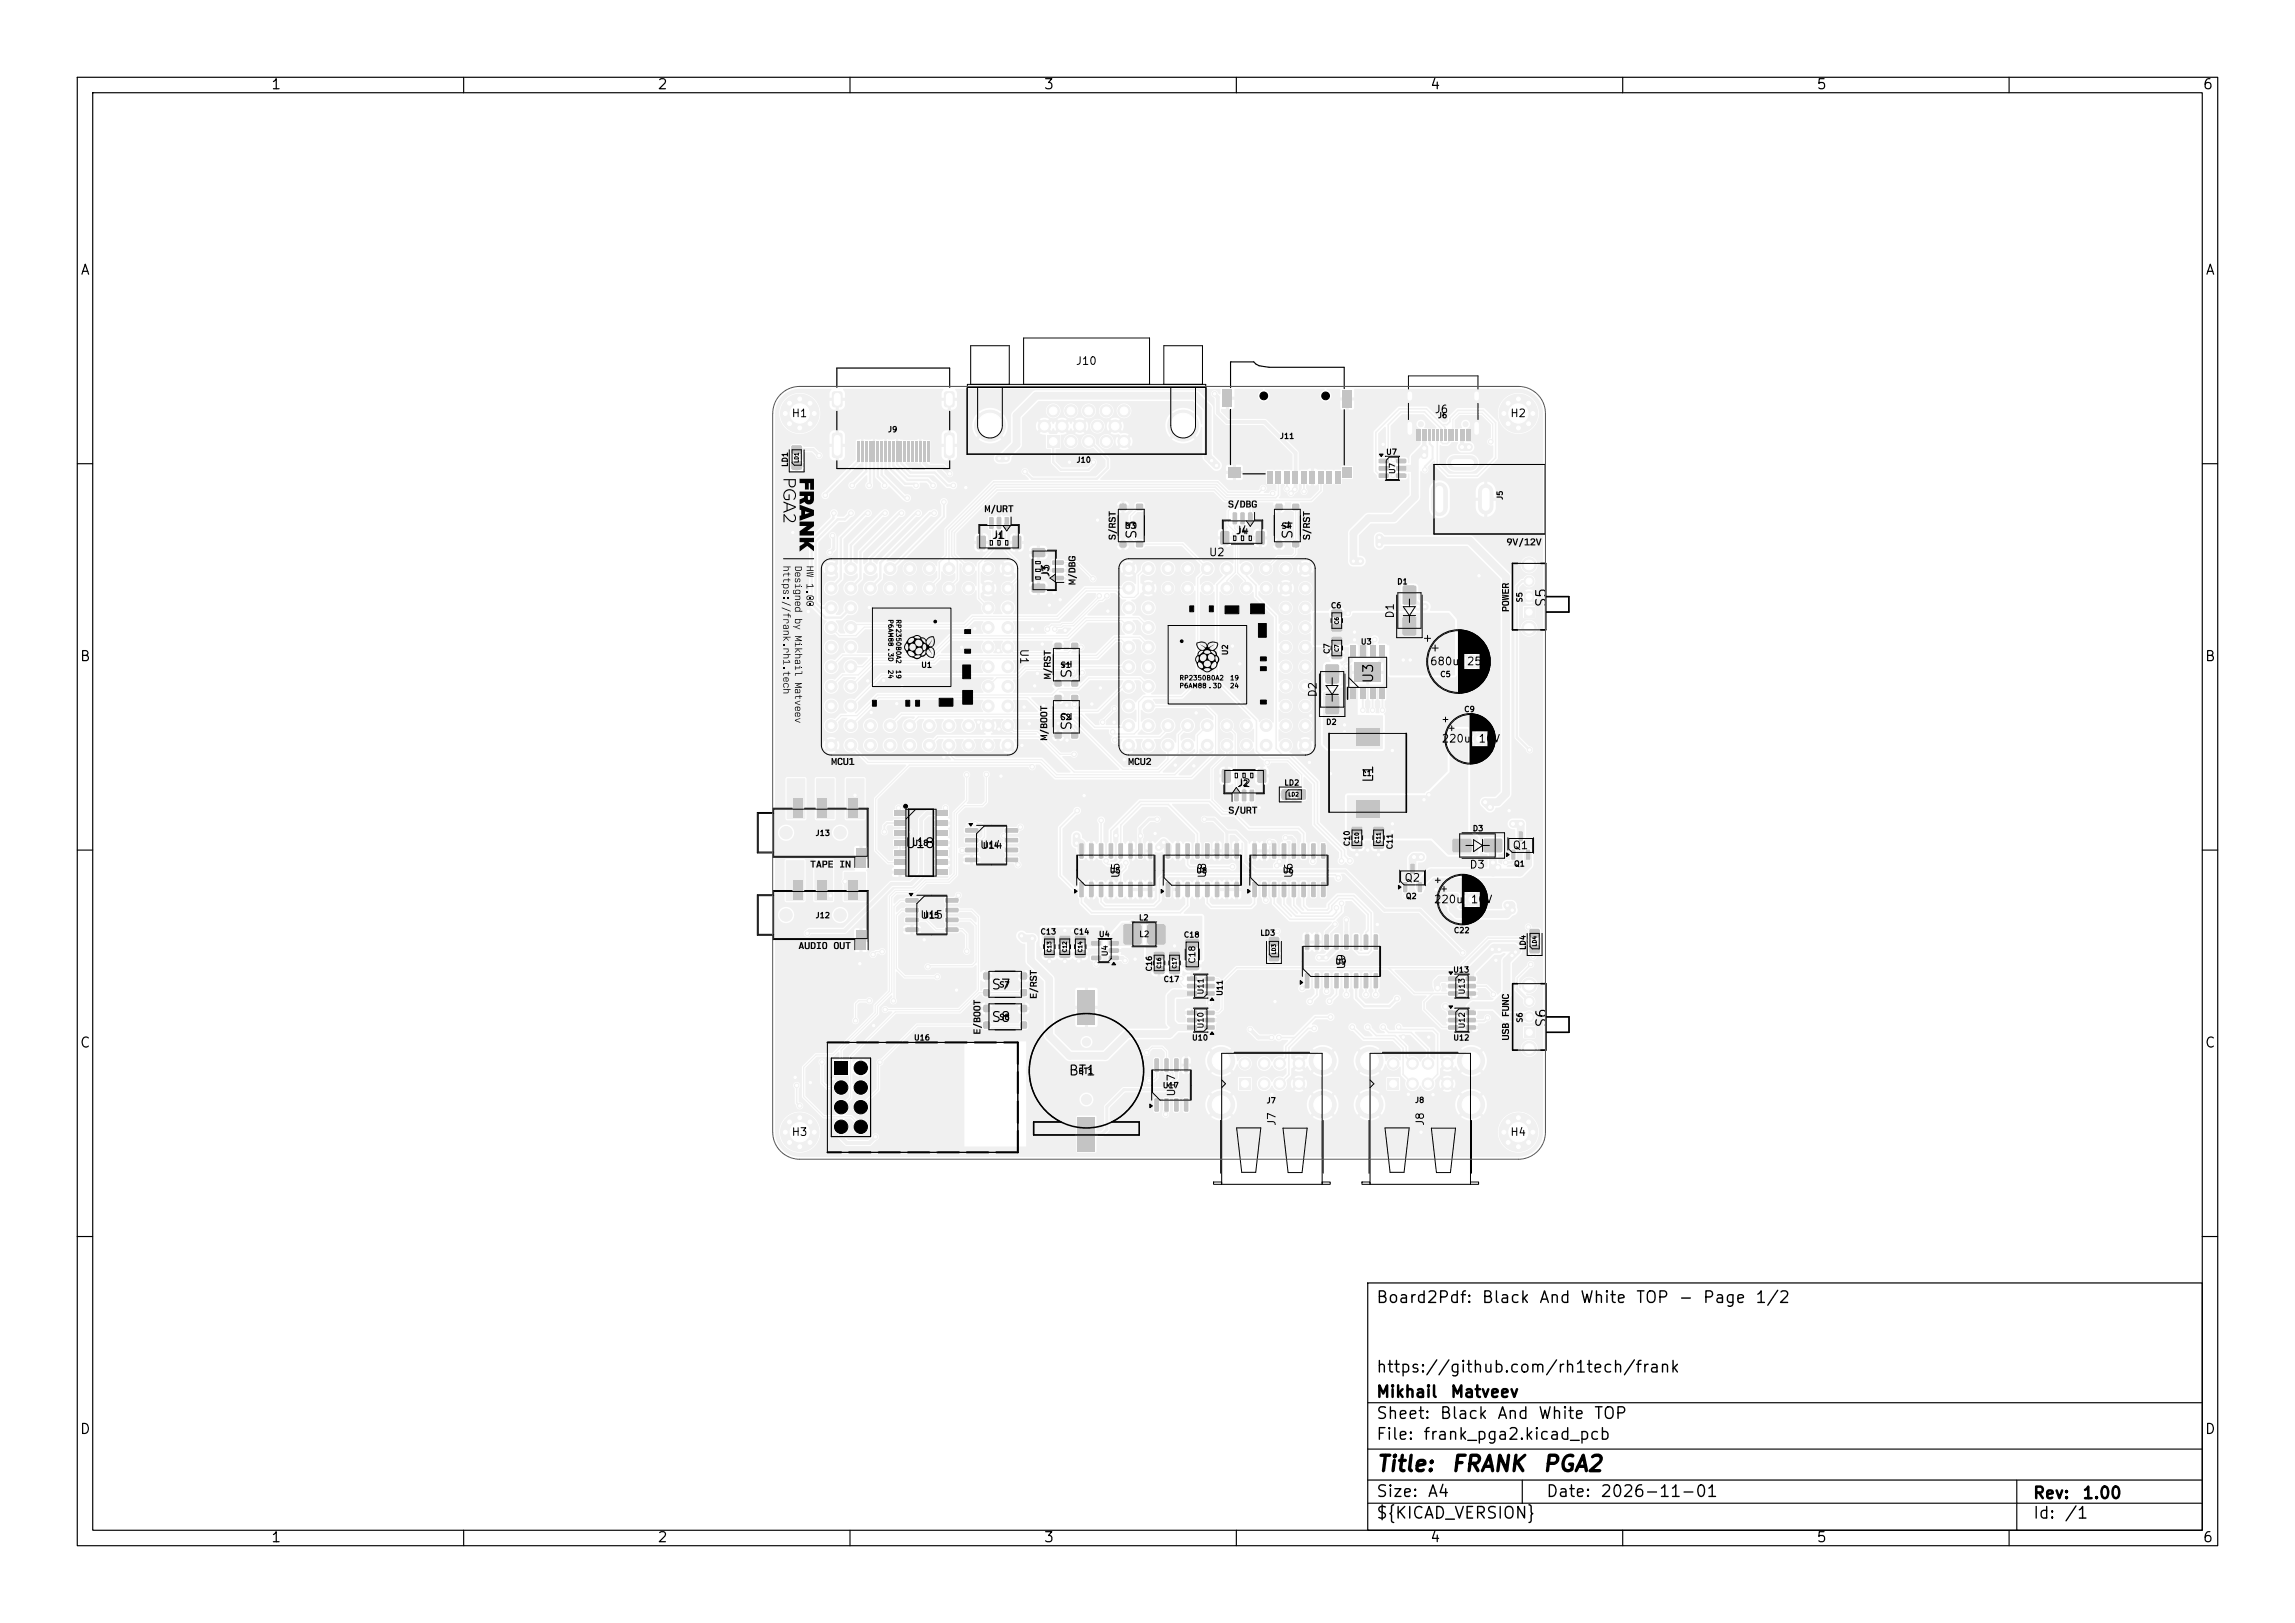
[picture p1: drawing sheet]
<svg xmlns="http://www.w3.org/2000/svg" width="297mm" height="210mm" viewBox="0 0 297 210" stroke-linecap="round" stroke-linejoin="round" font-family="sans-serif">
<defs><g id="words">
<g font-size="2">
<text x="178" y="190.9">Title:</text>
<text x="187.7" y="190.9">FRANK</text>
<text x="199.5" y="190.9">PGA2</text>
</g>
<g font-size="1.5">
<text x="178" y="169">Board2Pdf:</text>
<text x="191.7" y="169">Black</text>
<text x="199.1" y="169">And</text>
<text x="204.4" y="169">White</text>
<text x="211.6" y="169">TOP</text>
<text x="217.1" y="169">-</text>
<text x="220.3" y="169">Page</text>
<text x="227.1" y="169">1/2</text>
<text x="178" y="178">https://github.com/rh1tech/frank</text>
<text x="178" y="184">Sheet:</text>
<text x="178" y="181.2">Mikhail</text>
<text x="186.2" y="184">Black</text>
<text x="187.6" y="181.2">Matveev</text>
<text x="193.7" y="184">And</text>
<text x="199" y="184">White</text>
<text x="206.2" y="184">TOP</text>
<text x="178" y="186.7">File:</text>
<text x="184.1" y="186.7">frank_pga2.kicad_pcb</text>
<text x="178" y="196.9">${KICAD_VERSION}</text>
<text x="178" y="194.1">Size:</text>
<text x="184.7" y="194.1">A4</text>
<text x="200" y="194.1">Date:</text>
<text x="207" y="194.1">2026-11-01</text>
<text x="263" y="194.3">Rev:</text>
<text x="263" y="196.9">Id:</text>
<text x="267.1" y="196.9">/1</text>
<text x="269.4" y="194.3">1.00</text>
</g>
<g font-size="1.3">
<text x="35" y="11.9">1</text>
<text x="85" y="11.9">2</text>
<text x="135" y="11.9">3</text>
<text x="185" y="11.9">4</text>
<text x="235" y="11.9">5</text>
<text x="285" y="11.9">6</text>
<text x="10.3" y="35.9">A</text>
<text x="285.4" y="35.9">A</text>
<text x="147.4" y="69.9" transform="rotate(-90 147.4 69.9)">S3</text>
<text x="167.6" y="69.9" transform="rotate(-90 167.6 69.9)">S4</text>
<text x="200.4" y="78.7" transform="rotate(-90 200.4 78.7)">S5</text>
<text x="10.3" y="85.9">B</text>
<text x="139" y="87.9" transform="rotate(-90 139 87.9)">S1</text>
<text x="178" y="88.5" transform="rotate(-90 178 88.5)">U3</text>
<text x="285.3" y="85.9">B</text>
<text x="139" y="94.6" transform="rotate(-90 139 94.6)">S2</text>
<text x="178" y="101.4" transform="rotate(-90 178 101.4)">L1</text>
<text x="117.1" y="110.1">U18</text>
<text x="128.2" y="128.3">S7</text>
<text x="10.3" y="135.9">C</text>
<text x="128.2" y="132.5">S8</text>
<text x="200.4" y="133" transform="rotate(-90 200.4 133)">S6</text>
<text x="285.3" y="135.9">C</text>
<text x="138.2" y="139.5">BT1</text>
<text x="10.3" y="185.9">D</text>
<text x="285.3" y="185.9">D</text>
<text x="35" y="199.9">1</text>
<text x="85" y="199.9">2</text>
<text x="135" y="199.9">3</text>
<text x="185" y="199.9">4</text>
<text x="235" y="199.9">5</text>
<text x="285" y="199.9">6</text>
</g>
<g font-size="1">
<text x="139.2" y="47.5">J10</text>
<text x="185.6" y="53.7">J6</text>
<text x="102.4" y="54.2">H1</text>
<text x="195.4" y="54.2">H2</text>
<text x="128.3" y="70">J1</text>
<text x="159.8" y="69.4">J4</text>
<text x="136.1" y="74.8" transform="rotate(-90 136.1 74.8)">J3</text>
<text x="156.4" y="72.2">U2</text>
<text x="131.8" y="83.9" transform="rotate(90 131.8 83.9)">U1</text>
<text x="180.6" y="80.1" transform="rotate(-90 180.6 80.1)">D1</text>
<text x="185" y="86.3">680u</text>
<text x="189.8" y="86.3">25V</text>
<text x="170.6" y="90.3" transform="rotate(-90 170.6 90.3)">D2</text>
<text x="186.5" y="96.3">220u</text>
<text x="191.3" y="96.3">10V</text>
<text x="160" y="102.1">J2</text>
<text x="126.8" y="110.1">U14</text>
<text x="145.1" y="113.7" transform="rotate(-90 145.1 113.7)">U5</text>
<text x="156.3" y="113.7" transform="rotate(-90 156.3 113.7)">U8</text>
<text x="167.5" y="113.7" transform="rotate(-90 167.5 113.7)">U6</text>
<text x="190.1" y="112.6">D3</text>
<text x="195.7" y="110.1">Q1</text>
<text x="119" y="119.1">U15</text>
<text x="181.7" y="114.3">Q2</text>
<text x="185.5" y="117.1">220u</text>
<text x="190.3" y="117.1">10V</text>
<text x="174.3" y="125.5" transform="rotate(-90 174.3 125.5)">U9</text>
<text x="152.3" y="142" transform="rotate(-90 152.3 142)">U17</text>
<text x="102.4" y="147.2">H3</text>
<text x="165.3" y="145.8" transform="rotate(-90 165.3 145.8)">J7</text>
<text x="184.5" y="145.8" transform="rotate(-90 184.5 145.8)">J8</text>
<text x="195.4" y="147.2">H4</text>
</g>
<g font-size=".8">
<text x="147.3" y="121.4">L2</text>
<text x="154.9" y="124.8" transform="rotate(-90 154.9 124.8)">C18</text>
</g>
<g font-size=".7">
<text x="114.8" y="56.1">J9</text>
<text x="165.6" y="57">J11</text>
<text x="179.3" y="59">U7</text>
<text x="186" y="54.3">J6</text>
<text x="102.1" y="60.5" transform="rotate(-90 102.1 60.5)">LD1</text>
<text x="139.2" y="60">J10</text>
<text x="180.7" y="61.4" transform="rotate(-90 180.7 61.4)">U7</text>
<text x="194.6" y="64.8" transform="rotate(-90 194.6 64.8)">J5</text>
<text x="145.6" y="68.6">S3</text>
<text x="165.8" y="68.6">S4</text>
<text x="180.7" y="75.8">D1</text>
<text x="172.2" y="78.9">C6</text>
<text x="176" y="83.6">U3</text>
<text x="197.2" y="78" transform="rotate(-90 197.2 78)">S5</text>
<text x="119.1" y="86.6">U1</text>
<text x="137.2" y="86.6">S1</text>
<text x="159.1" y="84.9" transform="rotate(-90 159.1 84.9)">U2</text>
<text x="172.2" y="84.7" transform="rotate(-90 172.2 84.7)">C7</text>
<text x="186.3" y="87.8">C5</text>
<text x="137.2" y="93.3">S2</text>
<text x="171.5" y="94">D2</text>
<text x="189.4" y="92.3">C9</text>
<text x="166.1" y="101.8">LD2</text>
<text x="176.2" y="100.6">L1</text>
<text x="190.5" y="107.7">D3</text>
<text x="105.5" y="108.3">J13</text>
<text x="118" y="109.6">U18</text>
<text x="127.1" y="109.9">U14</text>
<text x="143.5" y="113.2">U5</text>
<text x="154.7" y="113.2">U8</text>
<text x="165.9" y="113.2">U6</text>
<text x="174.8" y="109.6" transform="rotate(-90 174.8 109.6)">C10</text>
<text x="180.4" y="110" transform="rotate(-90 180.4 110)">C11</text>
<text x="195.9" y="112.3">Q1</text>
<text x="105.5" y="119">J12</text>
<text x="119.4" y="119">U15</text>
<text x="147.3" y="119.3">L2</text>
<text x="181.9" y="116.5">Q2</text>
<text x="134.6" y="121.1">C13</text>
<text x="138.9" y="121.1">C14</text>
<text x="142.1" y="121.4">U4</text>
<text x="143.5" y="123.8" transform="rotate(-90 143.5 123.8)">U4</text>
<text x="149.2" y="125.8" transform="rotate(-90 149.2 125.8)">C16</text>
<text x="153.1" y="121.5">C18</text>
<text x="163" y="121.2">LD3</text>
<text x="172.7" y="125">U9</text>
<text x="188.1" y="120.9">C22</text>
<text x="197.6" y="123" transform="rotate(-90 197.6 123)">LD4</text>
<text x="129.3" y="127.9">S7</text>
<text x="150.5" y="127.2">C17</text>
<text x="155.9" y="128.8" transform="rotate(-90 155.9 128.8)">U11</text>
<text x="158.4" y="128.9" transform="rotate(-90 158.4 128.9)">U11</text>
<text x="188" y="126">U13</text>
<text x="189.7" y="128.8" transform="rotate(-90 189.7 128.8)">U13</text>
<text x="118.2" y="134.8">U16</text>
<text x="129.3" y="132.1">S8</text>
<text x="154.2" y="134.8">U10</text>
<text x="155.9" y="133.2" transform="rotate(-90 155.9 133.2)">U10</text>
<text x="188" y="134.8">U12</text>
<text x="189.7" y="133.2" transform="rotate(-90 189.7 133.2)">U12</text>
<text x="197.2" y="132.4" transform="rotate(-90 197.2 132.4)">S6</text>
<text x="139.5" y="139.1">BT1</text>
<text x="150.4" y="141">U17</text>
<text x="163.8" y="142.9">J7</text>
<text x="183" y="142.9">J8</text>
</g>
<g font-size=".6">
<text x="114.8" y="80.1" transform="rotate(90 114.8 80.1)">P6AM88 . 3D</text>
<text x="115.8" y="80.1" transform="rotate(90 115.8 80.1)">RP2350B0A2</text>
<text x="114.8" y="86.6" transform="rotate(90 114.8 86.6)">24</text>
<text x="115.8" y="86.6" transform="rotate(90 115.8 86.6)">19</text>
<text x="152.6" y="88.2">RP2350B0A2</text>
<text x="152.6" y="89.2">P6AM88 . 3D</text>
<text x="159.1" y="88.2">19</text>
<text x="159.1" y="89.2">24</text>
</g>
<g font-size=".5">
<text x="103.5" y="60" transform="rotate(-90 103.5 60)">LD1</text>
<text x="173.4" y="80.9" transform="rotate(-90 173.4 80.9)">C6</text>
<text x="173.4" y="84.4" transform="rotate(-90 173.4 84.4)">C7</text>
<text x="166.7" y="103.2">LD2</text>
<text x="176" y="109.2" transform="rotate(-90 176 109.2)">C10</text>
<text x="178.8" y="109.2" transform="rotate(-90 178.8 109.2)">C11</text>
<text x="136.2" y="123.3" transform="rotate(-90 136.2 123.3)">C13</text>
<text x="138.2" y="123.3" transform="rotate(-90 138.2 123.3)">C12</text>
<text x="140.2" y="123.3" transform="rotate(-90 140.2 123.3)">C14</text>
<text x="150.4" y="125.4" transform="rotate(-90 150.4 125.4)">C16</text>
<text x="152.4" y="125.4" transform="rotate(-90 152.4 125.4)">C17</text>
<text x="165.2" y="123.6" transform="rotate(-90 165.2 123.6)">LD3</text>
<text x="199" y="122.5" transform="rotate(-90 199 122.5)">LD4</text>
</g>
</g></defs>
<g fill="#f0f0f0" stroke="#f0f0f0" stroke-width=".2">
<path d="M101.8 111.4h2.2v5.1h-2.2z"/>
<path d="M101.9 100.8h2.2v5.1h-2.2z"/>
<path d="M105.5 111.4h2.2v5.1h-2.2z"/>
<path d="M105.7 100.8h2.2v5.1h-2.2z"/>
<path d="M109.3 112.9h2.7v3.6h-2.7z"/>
<path d="M109.6 100.8h2.2v5.1h-2.2z"/>
</g>
<g fill="#f0f0f0">
<path d="M165.9 102.2l.2-.1 .8 .1 .1 .2-.1 1-.2 .1-.8-.1-.1-.1z"/>
<path d="M167.9 102.2l.2-.1 .8 .1 .1 .2-.1 1-.1 .1-.9-.1v-.1z"/>
<path d="M186.3 84.9l.2-.1 1.2 .1 .1 .2-.1 1.2-.1 .1-1.3-.1-.1-.1z"/>
</g>
<circle cx="190.5" cy="85.6" r=".8" fill="#f0f0f0" stroke="#f0f0f0" stroke-width=".13"/>
<g fill="#f0f0f0">
<path d="M155.9 132.7h1.2l.1 .1v.4l-.2 .1-1-.1-.1-.1z"/>
<path d="M155.9 131.7h1.2l.1 .2v.3l-.2 .1h-1l-.1-.1z"/>
<path d="M155.9 130.8h1.2l.1 .1v.4l-.2 .1-1-.1-.1-.1z"/>
<path d="M153.6 130.8h1.2l.1 .1v.4l-.1 .1-1.1-.1-.1-.1z"/>
<path d="M153.6 131.7h1.2l.1 .2v.3l-.1 .1h-1.1l-.1-.1z"/>
<path d="M153.6 132.7h1.2l.1 .1v.4l-.1 .1-1.1-.1-.1-.1z"/>
<path d="M159.5 66.3h.4l.2 .1v1.3l-.1 .1-.3 .1-.2-.1z"/>
<path d="M162.6 68.8l.8-.1 .3 .2v1.4l-.2 .2h-.7l-.3-.2v-1.3z"/>
<path d="M160.5 66.3h.4l.2 .1v1.3l-.1 .1-.4 .1-.1-.1z"/>
<path d="M158 68.8l.8-.1 .3 .2v1.4l-.2 .2h-.8l-.2-.2v-1.3z"/>
<path d="M161.5 66.3h.5l.1 .1v1.3l-.1 .1-.4 .1-.1-.1z"/>
</g>
<g fill="#f0f0f0" stroke="#f0f0f0" stroke-width=".13">
<circle cx="130.4" cy="73.6" r=".76"/>
<circle cx="127.9" cy="76.1" r=".76"/>
<circle cx="127.9" cy="73.6" r=".76"/>
<circle cx="125.3" cy="76.1" r=".76"/>
<circle cx="125.3" cy="73.6" r=".76"/>
<circle cx="122.8" cy="76.1" r=".76"/>
<circle cx="122.8" cy="73.6" r=".76"/>
<circle cx="120.3" cy="76.1" r=".76"/>
<circle cx="120.3" cy="73.6" r=".76"/>
<circle cx="117.7" cy="76.1" r=".76"/>
<circle cx="117.7" cy="73.6" r=".76"/>
<circle cx="115.2" cy="76.1" r=".76"/>
<circle cx="115.2" cy="73.6" r=".76"/>
<circle cx="112.6" cy="76.1" r=".76"/>
<circle cx="112.6" cy="73.6" r=".76"/>
<circle cx="110.1" cy="76.1" r=".76"/>
<circle cx="110.1" cy="73.6" r=".76"/>
<circle cx="107.6" cy="76.1" r=".76"/>
<circle cx="107.6" cy="73.6" r=".76"/>
<circle cx="107.6" cy="78.6" r=".76"/>
<circle cx="110.1" cy="78.6" r=".76"/>
<circle cx="107.6" cy="81.2" r=".76"/>
<circle cx="110.1" cy="81.2" r=".76"/>
<circle cx="107.6" cy="83.7" r=".76"/>
<circle cx="110.1" cy="83.7" r=".76"/>
<circle cx="107.6" cy="86.3" r=".76"/>
<circle cx="110.1" cy="86.3" r=".76"/>
<circle cx="107.6" cy="88.8" r=".76"/>
<circle cx="110.1" cy="88.8" r=".76"/>
<circle cx="107.6" cy="91.3" r=".76"/>
<circle cx="110.1" cy="91.3" r=".76"/>
<circle cx="107.6" cy="93.9" r=".76"/>
<circle cx="110.1" cy="93.9" r=".76"/>
<circle cx="107.6" cy="96.4" r=".76"/>
<circle cx="110.1" cy="96.4" r=".76"/>
<circle cx="112.6" cy="93.9" r=".76"/>
<circle cx="112.6" cy="96.4" r=".76"/>
<circle cx="115.2" cy="93.9" r=".76"/>
<circle cx="115.2" cy="96.4" r=".76"/>
<circle cx="117.7" cy="93.9" r=".76"/>
<circle cx="117.7" cy="96.4" r=".76"/>
<circle cx="120.3" cy="93.9" r=".76"/>
<circle cx="120.3" cy="96.4" r=".76"/>
<circle cx="122.8" cy="93.9" r=".76"/>
<circle cx="122.8" cy="96.4" r=".76"/>
<circle cx="125.3" cy="93.9" r=".76"/>
<circle cx="125.3" cy="96.4" r=".76"/>
<circle cx="127.9" cy="96.4" r=".76"/>
<circle cx="127.9" cy="93.9" r=".76"/>
<circle cx="130.4" cy="96.4" r=".76"/>
<circle cx="130.4" cy="93.9" r=".76"/>
<circle cx="127.9" cy="91.3" r=".76"/>
<circle cx="130.4" cy="91.3" r=".76"/>
<circle cx="127.9" cy="88.8" r=".76"/>
<circle cx="130.4" cy="88.8" r=".76"/>
<circle cx="130.4" cy="86.3" r=".76"/>
<circle cx="127.9" cy="86.3" r=".76"/>
<circle cx="130.4" cy="83.7" r=".76"/>
<circle cx="127.9" cy="83.7" r=".76"/>
<circle cx="130.4" cy="81.2" r=".76"/>
<circle cx="127.9" cy="81.2" r=".76"/>
<circle cx="130.4" cy="78.6" r=".76"/>
<circle cx="127.9" cy="78.6" r=".76"/>
<circle cx="130.4" cy="76.1" r=".76"/>
</g>
<g fill="#f0f0f0">
<path d="M136.2 72.5h1.4l.1 .2v.3l-.2 .1h-1.3l-.1-.1z"/>
<path d="M133.6 75.6l.1-.1h1.4l.2 .3v.7l-.3 .2h-1.4l-.1-.2z"/>
<path d="M136.2 73.5h1.4l.1 .2v.3l-.2 .1h-1.3l-.1-.1z"/>
<path d="M133.6 71l.1-.1h1.4l.2 .3v.7l-.3 .2h-1.4l-.1-.2z"/>
<path d="M136.2 74.5h1.4l.1 .2v.3l-.2 .1h-1.3l-.1-.1z"/>
<path d="M139.7 114.1h.4l.1 .1 .1 1.8-.1 .1h-.4l-.1-.1z"/>
<path d="M141 114.1h.4l.1 .1v1.8l-.1 .1h-.3l-.2-.1z"/>
<path d="M142.2 114.1h.4l.2 .1v1.8l-.1 .1h-.4l-.1-.1z"/>
<path d="M143.5 114.1h.4l.2 .1v1.8l-.1 .1h-.4l-.1-.1z"/>
<path d="M144.8 114.1h.4l.1 .1v1.8l-.1 .1h-.3l-.2-.1z"/>
<path d="M146 114.1h.5l.1 .1v1.8l-.1 .1h-.3l-.2-.1z"/>
<path d="M147.3 114.1h.4l.2 .1v1.8l-.1 .1h-.4l-.1-.1z"/>
<path d="M148.6 114.1h.4l.1 .1v1.8v.1h-.4l-.1-.1z"/>
<path d="M148.6 109.1h.4l.1 .1v1.8v.1h-.4l-.1-.1z"/>
<path d="M147.3 109.1h.4l.2 .1v1.8l-.1 .1h-.4l-.1-.1z"/>
<path d="M146 109.1h.5l.1 .1v1.8l-.1 .1h-.3l-.2-.1z"/>
<path d="M144.8 109.1h.4l.1 .1v1.8l-.1 .1h-.3l-.2-.1z"/>
<path d="M143.5 109.1h.4l.2 .1v1.8l-.1 .1h-.4l-.1-.1z"/>
<path d="M142.2 109.1h.4l.2 .1v1.8l-.1 .1h-.4l-.1-.1z"/>
<path d="M141 109.1h.4l.1 .1v1.8l-.1 .1h-.3l-.2-.1z"/>
<path d="M139.7 109.1h.4l.1 .1 .1 1.8-.1 .1h-.4l-.1-.1z"/>
<path d="M143.5 123.7h1.2l.1 .1v.4l-.1 .1-1.1-.1-.1-.1z"/>
<path d="M143.5 122.7h1.2l.1 .2v.3l-.1 .1h-1.1l-.1-.1z"/>
<path d="M143.5 121.8h1.2l.1 .1v.4l-.1 .1-1.1-.1-.1-.1z"/>
<path d="M141.2 121.8h1.2l.1 .1v.4l-.1 .1-1.1-.1-.1-.1z"/>
<path d="M141.2 123.7h1.2l.1 .1v.4l-.1 .1-1.1-.1-.1-.1z"/>
<path d="M195.6 110l.4-.1 .1 .1v1.1l-.1 .1h-.4z"/>
<path d="M197.5 110l.4-.1 .1 .1v1.1l-.1 .1h-.4z"/>
<path d="M196.6 107.6l.3-.1 .2 .1v1.1l-.1 .2-.5-.1z"/>
<path d="M171.6 90h.1h1.5l.1 .2v2l-.1 .2-.2 .1-1.4-.1-.1-.2v-2z"/>
<path d="M171.6 86h.1h1.5l.1 .2v2l-.1 .2-.2 .1-1.4-.1-.1-.2v-2z"/>
<path d="M187.4 126.4h1.2l.1 .1v.4l-.1 .1-1.1-.1-.1-.1z"/>
<path d="M187.4 127.3h1.2l.1 .2v.3l-.1 .1h-1.1l-.1-.1z"/>
<path d="M187.4 128.3h1.2l.1 .1v.4l-.1 .1-1.1-.1-.1-.1z"/>
<path d="M189.7 128.3h1.2l.1 .1v.4l-.1 .1-1.1-.1-.1-.1z"/>
<path d="M189.7 127.3h1.2l.1 .2v.3l-.1 .1h-1.1l-.1-.1z"/>
<path d="M189.7 126.4h1.2l.1 .1v.4l-.1 .1-1.1-.1-.1-.1z"/>
<path d="M187.3 115.7l.1-.1 1.3 .1 .1 .2-.1 1.2-.2 .1-1.2-.1-.1-.1z"/>
</g>
<g fill="#f0f0f0" stroke="#f0f0f0" stroke-width=".13">
<circle cx="190.5" cy="116.4" r=".8"/>
<circle cx="101.6" cy="146.5" r=".4"/>
<circle cx="102.2" cy="145.2" r=".4"/>
<circle cx="102.2" cy="147.8" r=".4"/>
<circle cx="103.5" cy="144.6" r=".4"/>
<circle cx="103.5" cy="146.5" r="2.5"/>
<circle cx="103.5" cy="148.4" r=".4"/>
<circle cx="104.8" cy="145.2" r=".4"/>
<circle cx="104.8" cy="147.8" r=".4"/>
<circle cx="105.4" cy="146.5" r=".4"/>
</g>
<g fill="none" stroke="#f0f0f0" stroke-width=".3">
<path d="M111.1 57.1v2.6M111.6 57.1v2.6M112.1 57.1v2.6M112.6 57.1v2.6M113.1 57.1v2.6M113.6 57.1v2.6M114.1 57.1v2.6M114.6 57.1v2.6M115.1 57.1v2.6M115.6 57.1v2.6M116.1 57.1v2.6M116.6 57.1v2.6"/>
<path d="M117.1 57.1v2.6M117.6 57.1v2.6M118.1 57.1v2.6M118.6 57.1v2.6M119.1 57.1v2.6M119.6 57.1v2.6M120.1 57.1v2.6"/>
</g>
<g fill="#f0f0f0">
<path d="M122.3 56h1l.2 .2v2.7v.2l-.2 .2h-.9l-.2-.3-.1-2.7z"/>
<path d="M122.3 50.7l.9-.1 .3 .2v1.6l-.1 .3h-.9l-.3-.1-.1-1.6z"/>
<path d="M107.7 50.8l.3-.2h.8l.2 .2v1.6l-.1 .3h-.9l-.3-.1z"/>
<path d="M107.7 56.1l.2-.1h.8h.2l.1 .2v2.7v.2l-.2 .2h-.9l-.2-.3z"/>
<path d="M153.5 121.5h.1h1.4l.2 .2v.7l-.3 .2h-1.3l-.2-.2z"/>
<path d="M153.5 124.5l.1-.1h1.4l.2 .3v.7l-.3 .2-1.3-.1-.2-.2z"/>
<path d="M105.7 103.3h1.2v2.5h-1.2z"/>
<path d="M102.7 103.3h1.2v2.5h-1.2z"/>
<path d="M110.8 109.8h1.2v2.5h-1.2z"/>
<path d="M109.7 103.3h1.2v2.5h-1.2z"/>
<path d="M115.7 104.9h1.5v.7h-1.5z"/>
<path d="M115.7 106.2h1.5v.6h-1.5z"/>
<path d="M115.7 107.4h1.5v.7h-1.5z"/>
<path d="M115.7 108.7h1.5v.7h-1.5z"/>
<path d="M115.7 110h1.5v.6h-1.5z"/>
<path d="M115.7 111.3h1.5v.6h-1.5z"/>
<path d="M115.7 112.5h1.5v.7h-1.5z"/>
<path d="M121.1 112.5h1.6v.7h-1.6z"/>
<path d="M121.1 111.3h1.6v.6h-1.6z"/>
<path d="M121.1 110h1.6v.6h-1.6z"/>
<path d="M121.1 108.7h1.6v.7h-1.6z"/>
<path d="M121.1 107.4h1.6v.7h-1.6z"/>
<path d="M121.1 106.2h1.6v.6h-1.6z"/>
<path d="M121.1 104.9h1.6v.7h-1.6z"/>
<path d="M138.7 94.8l.1-.1 .7 .1v.1v.6l-.2 .1-.6-.1-.1-.1z"/>
<path d="M136.5 94.8l.2-.1 .6 .1 .1 .1-.1 .6-.1 .1-.7-.1-.1-.1z"/>
<path d="M138.7 90l.1-.1 .7 .1v.1v.6l-.2 .1-.6-.1-.1-.1z"/>
<path d="M136.5 90l.2-.1 .6 .1 .1 .1-.1 .6-.1 .1-.7-.1-.1-.1z"/>
</g>
<g fill="#f0f0f0" stroke="#f0f0f0" stroke-width=".13">
<circle cx="194.6" cy="53.5" r=".4"/>
<circle cx="195.2" cy="52.2" r=".4"/>
<circle cx="195.2" cy="54.8" r=".4"/>
<circle cx="196.5" cy="51.6" r=".4"/>
<circle cx="196.5" cy="53.5" r="2.5"/>
<circle cx="196.5" cy="55.4" r=".4"/>
<circle cx="197.8" cy="52.2" r=".4"/>
<circle cx="197.8" cy="54.8" r=".4"/>
<circle cx="198.4" cy="53.5" r=".4"/>
<circle cx="101.6" cy="53.5" r=".4"/>
<circle cx="102.2" cy="52.2" r=".4"/>
<circle cx="102.2" cy="54.8" r=".4"/>
<circle cx="103.5" cy="51.6" r=".4"/>
<circle cx="103.5" cy="53.5" r="2.5"/>
<circle cx="103.5" cy="55.4" r=".4"/>
<circle cx="104.8" cy="52.2" r=".4"/>
<circle cx="104.8" cy="54.8" r=".4"/>
<circle cx="105.4" cy="53.5" r=".4"/>
</g>
<g fill="#f0f0f0">
<path d="M181.6 114.2l.4-.1 .1 .1v1.1l-.1 .1h-.4z"/>
<path d="M183.5 114.2l.4-.1 .1 .1v1.1l-.1 .1h-.4z"/>
<path d="M182.6 111.8l.3-.1 .2 .1v1.1l-.1 .2-.5-.1z"/>
<path d="M155.9 128.3h1.2l.1 .1v.4l-.2 .1-1-.1-.1-.1z"/>
<path d="M155.9 127.3h1.2l.1 .2v.3l-.2 .1h-1l-.1-.1z"/>
<path d="M155.9 126.4h1.2l.1 .1v.4l-.2 .1-1-.1-.1-.1z"/>
<path d="M153.6 126.4h1.2l.1 .1v.4l-.1 .1-1.1-.1-.1-.1z"/>
<path d="M153.6 127.3h1.2l.1 .2v.3l-.1 .1h-1.1l-.1-.1z"/>
<path d="M153.6 128.3h1.2l.1 .1v.4l-.1 .1-1.1-.1-.1-.1z"/>
<path d="M147.1 70h.1h.7v.2v.6l-.2 .1-.6-.1-.1-.2z"/>
<path d="M144.9 70h.2h.6l.1 .2-.1 .6-.1 .1-.7-.1-.1-.2z"/>
<path d="M147.1 65.2h.1h.7v.2v.6l-.2 .1-.6-.1-.1-.2z"/>
<path d="M144.9 65.2h.2h.6l.1 .2-.1 .6-.1 .1-.7-.1-.1-.2z"/>
<path d="M164.2 123.3h.2h1.1l.1 .2-.1 .8-.2 .1-1.1-.1v-.1z"/>
<path d="M164.2 121.3l.2-.1 1.1 .1 .1 .2-.1 .8-.2 .1-1.1-.1v-.2z"/>
<path d="M197.2 78.6h1.3v1.3h-1.3z"/>
</g>
<g fill="#f0f0f0" stroke="#f0f0f0" stroke-width=".13">
<circle cx="197.9" cy="77.2" r=".65"/>
<circle cx="197.9" cy="75.2" r=".65"/>
<circle cx="197.9" cy="81.3" r=".94"/>
<circle cx="197.9" cy="73.1" r=".94"/>
</g>
<g fill="#f0f0f0">
<path d="M177.7 108.9h.2h1.1l.1 .2v.6l-.2 .2-1.1-.1-.1-.2z"/>
<path d="M177.7 107h.2h1.1l.1 .2v.6l-.2 .2-1.1-.1-.1-.2z"/>
<path d="M137.1 121.1h.2h1.1l.1 .2v.6l-.2 .2-1.1-.1-.1-.2z"/>
<path d="M137.1 123h.2h1.1l.1 .2v.6l-.2 .2-1.1-.1-.1-.2z"/>
<path d="M139.4 144.5h2.3v4.5h-2.3z"/>
<path d="M139.4 128.1h2.3v4.5h-2.3z"/>
<path d="M168.9 125.9h.4l.1 .1 .1 1.8-.1 .1h-.4l-.1-.1z"/>
<path d="M170.2 125.9h.4l.1 .1v1.8l-.1 .1h-.3l-.2-.1z"/>
<path d="M171.4 125.9h.4l.2 .1v1.8l-.1 .1h-.4l-.1-.1z"/>
<path d="M172.7 125.9h.4l.2 .1v1.8l-.1 .1h-.4l-.1-.1z"/>
<path d="M174 125.9h.4l.1 .1v1.8l-.1 .1h-.3l-.2-.1z"/>
<path d="M175.2 125.9h.5l.1 .1v1.8l-.1 .1h-.3l-.2-.1z"/>
<path d="M176.5 125.9h.4l.2 .1v1.8l-.1 .1h-.4l-.1-.1z"/>
<path d="M177.8 125.9h.4l.1 .1v1.8v.1h-.4l-.1-.1z"/>
<path d="M177.8 120.9h.4l.1 .1v1.8v.1h-.4l-.1-.1z"/>
<path d="M176.5 120.9h.4l.2 .1v1.8l-.1 .1h-.4l-.1-.1z"/>
<path d="M175.2 120.9h.5l.1 .1v1.8l-.1 .1h-.3l-.2-.1z"/>
<path d="M174 120.9h.4l.1 .1v1.8l-.1 .1h-.3l-.2-.1z"/>
<path d="M172.7 120.9h.4l.2 .1v1.8l-.1 .1h-.4l-.1-.1z"/>
<path d="M171.4 120.9h.4l.2 .1v1.8l-.1 .1h-.4l-.1-.1z"/>
<path d="M170.2 120.9h.4l.1 .1v1.8l-.1 .1h-.3l-.2-.1z"/>
<path d="M168.9 120.9h.4l.1 .1 .1 1.8-.1 .1h-.4l-.1-.1z"/>
</g>
<g fill="#f0f0f0" stroke="#f0f0f0" stroke-width=".13">
<circle cx="146.1" cy="73.6" r=".76"/>
<circle cx="148.6" cy="76.1" r=".76"/>
<circle cx="146.1" cy="76.1" r=".76"/>
<circle cx="148.6" cy="78.6" r=".76"/>
<circle cx="146.1" cy="78.6" r=".76"/>
<circle cx="148.6" cy="81.2" r=".76"/>
<circle cx="146.1" cy="81.2" r=".76"/>
<circle cx="148.6" cy="83.7" r=".76"/>
<circle cx="146.1" cy="83.7" r=".76"/>
<circle cx="148.6" cy="86.3" r=".76"/>
<circle cx="146.1" cy="86.3" r=".76"/>
<circle cx="148.6" cy="88.8" r=".76"/>
<circle cx="146.1" cy="88.8" r=".76"/>
<circle cx="148.6" cy="91.3" r=".76"/>
<circle cx="146.1" cy="91.3" r=".76"/>
<circle cx="148.6" cy="93.9" r=".76"/>
<circle cx="146.1" cy="93.9" r=".76"/>
<circle cx="148.6" cy="96.4" r=".76"/>
<circle cx="146.1" cy="96.4" r=".76"/>
<circle cx="151.1" cy="96.4" r=".76"/>
<circle cx="151.1" cy="93.9" r=".76"/>
<circle cx="153.7" cy="96.4" r=".76"/>
<circle cx="153.7" cy="93.9" r=".76"/>
<circle cx="156.2" cy="96.4" r=".76"/>
<circle cx="156.2" cy="93.9" r=".76"/>
<circle cx="158.8" cy="96.4" r=".76"/>
<circle cx="158.8" cy="93.9" r=".76"/>
<circle cx="161.3" cy="96.4" r=".76"/>
<circle cx="161.3" cy="93.9" r=".76"/>
<circle cx="163.8" cy="96.4" r=".76"/>
<circle cx="163.8" cy="93.9" r=".76"/>
<circle cx="166.4" cy="96.4" r=".76"/>
<circle cx="166.4" cy="93.9" r=".76"/>
<circle cx="168.9" cy="96.4" r=".76"/>
<circle cx="168.9" cy="93.9" r=".76"/>
<circle cx="166.4" cy="91.3" r=".76"/>
<circle cx="168.9" cy="91.3" r=".76"/>
<circle cx="166.4" cy="88.8" r=".76"/>
<circle cx="168.9" cy="88.8" r=".76"/>
<circle cx="166.4" cy="86.3" r=".76"/>
<circle cx="168.9" cy="86.3" r=".76"/>
<circle cx="166.4" cy="83.7" r=".76"/>
<circle cx="168.9" cy="83.7" r=".76"/>
<circle cx="166.4" cy="81.2" r=".76"/>
<circle cx="168.9" cy="81.2" r=".76"/>
<circle cx="166.4" cy="78.6" r=".76"/>
<circle cx="168.9" cy="78.6" r=".76"/>
<circle cx="168.9" cy="76.1" r=".76"/>
<circle cx="166.4" cy="76.1" r=".76"/>
<circle cx="168.9" cy="73.6" r=".76"/>
<circle cx="166.4" cy="73.6" r=".76"/>
<circle cx="163.8" cy="76.1" r=".76"/>
<circle cx="163.8" cy="73.6" r=".76"/>
<circle cx="161.3" cy="76.1" r=".76"/>
<circle cx="161.3" cy="73.6" r=".76"/>
<circle cx="158.8" cy="73.6" r=".76"/>
<circle cx="158.8" cy="76.1" r=".76"/>
<circle cx="156.2" cy="73.6" r=".76"/>
<circle cx="156.2" cy="76.1" r=".76"/>
<circle cx="153.7" cy="73.6" r=".76"/>
<circle cx="153.7" cy="76.1" r=".76"/>
<circle cx="151.1" cy="73.6" r=".76"/>
<circle cx="151.1" cy="76.1" r=".76"/>
<circle cx="148.6" cy="73.6" r=".76"/>
</g>
<g fill="#f0f0f0">
<path d="M127.3 132.2h.2h.6v.2v.6l-.2 .1-.6-.1-.1-.1z"/>
<path d="M127.3 130.1l.2-.1 .6 .1v.1v.7l-.2 .1-.6-.1-.1-.2z"/>
<path d="M132.1 132.2h.2h.6v.2v.6l-.2 .1-.6-.1-.1-.1z"/>
<path d="M132.1 130.1l.2-.1 .6 .1v.1v.7l-.2 .1-.6-.1-.1-.2z"/>
</g>
<path d="M186.3 63.5v2.2" fill="none" stroke="#f0f0f0" stroke-width="2.2"/>
<path d="M188.3 59.9h2M192.3 63.6v2" fill="none" stroke="#f0f0f0" stroke-width="2"/>
<g fill="#f0f0f0">
<path d="M150.9 114.1h.4l.1 .1 .1 1.8-.1 .1h-.4l-.1-.1z"/>
<path d="M152.2 114.1h.4l.1 .1v1.8l-.1 .1h-.3l-.2-.1z"/>
<path d="M153.4 114.1h.4l.2 .1v1.8l-.1 .1h-.4l-.1-.1z"/>
<path d="M154.7 114.1h.4l.2 .1v1.8l-.1 .1h-.4l-.1-.1z"/>
<path d="M156 114.1h.4l.1 .1v1.8l-.1 .1h-.3l-.2-.1z"/>
<path d="M157.2 114.1h.5l.1 .1v1.8l-.1 .1h-.3l-.2-.1z"/>
<path d="M158.5 114.1h.4l.2 .1v1.8l-.1 .1h-.4l-.1-.1z"/>
<path d="M159.8 114.1h.4l.1 .1v1.8v.1h-.4l-.1-.1z"/>
<path d="M159.8 109.1h.4l.1 .1v1.8v.1h-.4l-.1-.1z"/>
<path d="M158.5 109.1h.4l.2 .1v1.8l-.1 .1h-.4l-.1-.1z"/>
<path d="M157.2 109.1h.5l.1 .1v1.8l-.1 .1h-.3l-.2-.1z"/>
<path d="M156 109.1h.4l.1 .1v1.8l-.1 .1h-.3l-.2-.1z"/>
<path d="M154.7 109.1h.4l.2 .1v1.8l-.1 .1h-.4l-.1-.1z"/>
<path d="M153.4 109.1h.4l.2 .1v1.8l-.1 .1h-.4l-.1-.1z"/>
<path d="M152.2 109.1h.4l.1 .1v1.8l-.1 .1h-.3l-.2-.1z"/>
<path d="M150.9 109.1h.4l.1 .1 .1 1.8-.1 .1h-.4l-.1-.1z"/>
<path d="M189.7 55.6h.6v1.5h-.6z"/>
<path d="M188.9 55.6h.6v1.5h-.6z"/>
<path d="M188.4 55.6h.3v1.5h-.3z"/>
<path d="M187.9 55.6h.3v1.5h-.3z"/>
<path d="M187.4 55.6h.3v1.5h-.3z"/>
<path d="M186.9 55.6h.3v1.5h-.3z"/>
<path d="M186.4 55.6h.3v1.5h-.3z"/>
<path d="M185.9 55.6h.3v1.5h-.3z"/>
<path d="M185.4 55.6h.3v1.5h-.3z"/>
<path d="M184.9 55.6h.3v1.5h-.3z"/>
<path d="M184 55.6h.6v1.5h-.6z"/>
<path d="M183.2 55.6h.6v1.5h-.6z"/>
</g>
<path d="M182.5 50.9v.6M182.5 54.9v1.1M191.1 50.9v.6M191.1 54.9v1.1" fill="none" stroke="#f0f0f0" stroke-width="1"/>
<g fill="#f0f0f0">
<path d="M145.4 119.7l.3-.1h1.7l.3 .1 .1 2.2-.2 .3-1.9 .1-.3-.2-.1-.2z"/>
<path d="M148.6 119.6h1.9l.3 .1 .1 2.2-.2 .3-1.9 .1-.3-.2-.1-2.2z"/>
<path d="M162.1 114.1h.4l.1 .1 .1 1.8-.1 .1h-.4l-.1-.1z"/>
<path d="M163.4 114.1h.4l.1 .1v1.8l-.1 .1h-.3l-.2-.1z"/>
<path d="M164.6 114.1h.4l.2 .1v1.8l-.1 .1h-.4l-.1-.1z"/>
<path d="M165.9 114.1h.4l.2 .1v1.8l-.1 .1h-.4l-.1-.1z"/>
<path d="M167.2 114.1h.4l.1 .1v1.8l-.1 .1h-.3l-.2-.1z"/>
<path d="M168.4 114.1h.5l.1 .1v1.8l-.1 .1h-.3l-.2-.1z"/>
<path d="M169.7 114.1h.4l.2 .1v1.8l-.1 .1h-.4l-.1-.1z"/>
<path d="M171 114.1h.4l.1 .1v1.8v.1h-.4l-.1-.1z"/>
<path d="M171 109.1h.4l.1 .1v1.8v.1h-.4l-.1-.1z"/>
<path d="M169.7 109.1h.4l.2 .1v1.8l-.1 .1h-.4l-.1-.1z"/>
<path d="M168.4 109.1h.5l.1 .1v1.8l-.1 .1h-.3l-.2-.1z"/>
<path d="M167.2 109.1h.4l.1 .1v1.8l-.1 .1h-.3l-.2-.1z"/>
<path d="M165.9 109.1h.4l.2 .1v1.8l-.1 .1h-.4l-.1-.1z"/>
<path d="M164.6 109.1h.4l.2 .1v1.8l-.1 .1h-.4l-.1-.1z"/>
<path d="M163.4 109.1h.4l.1 .1v1.8l-.1 .1h-.3l-.2-.1z"/>
<path d="M162.1 109.1h.4l.1 .1 .1 1.8-.1 .1h-.4l-.1-.1z"/>
<path d="M188.3 94.9l.1-.1 1.3 .1 .1 .2-.1 1.2-.2 .1-1.2-.1-.1-.1z"/>
</g>
<circle cx="191.5" cy="95.6" r=".8" fill="#f0f0f0" stroke="#f0f0f0" stroke-width=".13"/>
<g fill="#f0f0f0">
<path d="M149.4 142.1h.4l.2 .1v1.5l-.1 .1-.4 .1-.1-.1z"/>
<path d="M150.7 142.1h.4l.2 .1v1.5l-.1 .1-.4 .1-.1-.1z"/>
<path d="M152 142.1h.4l.1 .1v1.5l-.1 .1-.3 .1-.2-.1z"/>
<path d="M153.2 142.1h.5l.1 .1v1.5l-.1 .1-.3 .1-.2-.1z"/>
<path d="M153.2 137h.5h.1v1.6l-.1 .1h-.3l-.2-.1z"/>
<path d="M152 137h.4h.1v1.6l-.1 .1h-.3l-.2-.1z"/>
<path d="M150.7 137h.4h.2v1.6l-.1 .1h-.4l-.1-.1z"/>
<path d="M149.4 137h.4h.2v1.6l-.1 .1h-.4l-.1-.1z"/>
</g>
<g fill="#f0f0f0" stroke="#f0f0f0" stroke-width=".13">
<circle cx="194.6" cy="146.5" r=".4"/>
<circle cx="195.2" cy="145.2" r=".4"/>
<circle cx="195.2" cy="147.8" r=".4"/>
<circle cx="196.5" cy="144.6" r=".4"/>
<circle cx="196.5" cy="146.5" r="2.5"/>
<circle cx="196.5" cy="148.4" r=".4"/>
<circle cx="197.8" cy="145.2" r=".4"/>
<circle cx="197.8" cy="147.8" r=".4"/>
<circle cx="198.4" cy="146.5" r=".4"/>
</g>
<g fill="#f0f0f0">
<path d="M174.9 107h.2h1.1l.1 .2v.6l-.2 .2-1.1-.1-.1-.2z"/>
<path d="M174.9 108.9h.2h1.1l.1 .2v.6l-.2 .2-1.1-.1-.1-.2z"/>
<path d="M138.7 88h.1h.7v.2v.6l-.2 .1-.6-.1-.1-.2z"/>
<path d="M136.5 88h.2h.6l.1 .2-.1 .6-.1 .1-.7-.1-.1-.2z"/>
<path d="M138.7 83.2h.1h.7v.2v.6l-.2 .1-.6-.1-.1-.2z"/>
<path d="M136.5 83.2h.2h.6l.1 .2-.1 .6-.1 .1-.7-.1-.1-.2z"/>
<path d="M172.3 80.8h.2h1.1l.1 .2v.6l-.2 .2-1.1-.1-.1-.2z"/>
<path d="M172.3 78.9h.2h1.1l.1 .2v.6l-.2 .2-1.1-.1-.1-.2z"/>
<path d="M172.3 82.5l.2-.1h1.1l.1 .3v.5l-.2 .2h-1.1l-.1-.2z"/>
<path d="M172.3 84.4l.2-.1h1.1l.1 .3v.5l-.2 .2h-1.1l-.1-.2z"/>
<path d="M135.1 121.1h.2h1.1l.1 .2v.6l-.2 .2-1.1-.1-.1-.2z"/>
<path d="M135.1 123h.2h1.1l.1 .2v.6l-.2 .2-1.1-.1-.1-.2z"/>
<path d="M105.7 113.9h1.2v2.5h-1.2z"/>
<path d="M102.7 113.9h1.2v2.5h-1.2z"/>
<path d="M110.8 120.4h1.2v2.5h-1.2z"/>
<path d="M109.7 113.9h1.2v2.5h-1.2z"/>
<path d="M164 60.9h.7v1.6h-.7z"/>
<path d="M165.1 60.9h.7v1.6h-.7z"/>
<path d="M166.2 60.9h.7v1.6h-.7z"/>
<path d="M167.3 60.9h.7v1.6h-.7z"/>
<path d="M168.4 60.9h.7v1.6h-.7z"/>
<path d="M169.5 60.9h.7v1.6h-.7z"/>
<path d="M170.6 60.9h.7v1.6h-.7z"/>
<path d="M171.7 60.9h.7v1.6h-.7z"/>
<path d="M172.8 60.9h.7v1.6h-.7z"/>
<path d="M173.8 60.4h1.1v1.4h-1.1z"/>
<path d="M158.2 50.4h1.2v2.2h-1.2z"/>
<path d="M158.9 60.4h1.6v1.4h-1.6z"/>
<path d="M173.8 50.5h1.1v2.2h-1.1z"/>
<path d="M178.4 59.4h1.2l.1 .1v.4l-.1 .1-1.1-.1-.1-.1z"/>
<path d="M178.4 60.3h1.2l.1 .2v.3l-.1 .1h-1.1l-.1-.1z"/>
<path d="M178.4 61.3h1.2l.1 .1v.4l-.1 .1-1.1-.1-.1-.1z"/>
<path d="M180.7 61.3h1.2l.1 .1v.4l-.2 .1-1-.1-.1-.1z"/>
<path d="M180.7 60.3h1.2l.1 .2v.3l-.2 .1h-1l-.1-.1z"/>
<path d="M180.7 59.4h1.2l.1 .1v.4l-.2 .1-1-.1-.1-.1z"/>
<path d="M167.3 70h.1h.7l.1 .2-.1 .6-.2 .1-.6-.1-.1-.2z"/>
<path d="M165.1 70h.2h.6l.1 .2-.1 .6-.1 .1-.7-.1v-.2z"/>
<path d="M167.3 65.2h.1h.7l.1 .2-.1 .6-.2 .1-.6-.1-.1-.2z"/>
<path d="M165.1 65.2h.2h.6l.1 .2-.1 .6-.1 .1-.7-.1v-.2z"/>
<path d="M149.3 123.2h.2h1.1l.1 .2v.6l-.2 .2-1.1-.1-.1-.2z"/>
<path d="M149.3 125.1h.2h1.1l.1 .2v.6l-.2 .2-1.1-.1-.1-.2z"/>
<path d="M128 66.9h.4l.2 .1v1.3l-.1 .1h-.4h-.1z"/>
<path d="M131.1 69.4l.8-.1 .3 .1v1.4l-.2 .3h-.8l-.2-.2v-1.4z"/>
<path d="M129 66.9h.4l.2 .1v1.3l-.1 .1h-.4h-.1z"/>
<path d="M126.5 69.4l.8-.1 .3 .1v1.4l-.2 .3h-.8l-.2-.2v-1.4z"/>
<path d="M130 66.9h.4l.2 .1v1.3l-.1 .1h-.4h-.1z"/>
<path d="M192 108.6l.2-.1h2l.2 .1v.2v1.4l-.2 .1h-2l-.2-.1-.1-.1z"/>
<path d="M188 108.6l.2-.1h2l.2 .1v.2v1.4l-.2 .1h-2l-.2-.1-.1-.1z"/>
<path d="M127.3 128h.2h.6v.2v.6l-.2 .1-.6-.1-.1-.1z"/>
<path d="M127.3 125.9l.2-.1 .6 .1v.1v.7l-.2 .1-.6-.1-.1-.2z"/>
<path d="M132.1 128h.2h.6v.2v.6l-.2 .1-.6-.1-.1-.1z"/>
<path d="M132.1 125.9l.2-.1 .6 .1v.1v.7l-.2 .1-.6-.1-.1-.2z"/>
<path d="M198 122.3l.2-.1 1 .1 .1 .2-.1 .8-.2 .1-1-.1-.1-.2z"/>
<path d="M198 120.3l.2-.1 1 .1 .1 .1-.1 .9h-.2h-1l-.1-.2z"/>
<path d="M108 137.3h1.7v1.7h-1.7z"/>
</g>
<g fill="#f0f0f0" stroke="#f0f0f0" stroke-width=".13">
<circle cx="111.4" cy="138.2" r=".86"/>
<circle cx="108.9" cy="140.7" r=".86"/>
<circle cx="111.4" cy="140.7" r=".86"/>
<circle cx="108.9" cy="143.3" r=".86"/>
<circle cx="111.4" cy="143.3" r=".86"/>
<circle cx="108.9" cy="145.8" r=".86"/>
<circle cx="111.4" cy="145.8" r=".86"/>
</g>
<g fill="#f0f0f0">
<path d="M174.7 88.9h.7v1.6h-.7z"/>
<path d="M176 88.9h.7v1.6h-.7z"/>
<path d="M177.3 88.9h.7v1.6h-.7z"/>
<path d="M178.6 88.9h.7v1.6h-.7z"/>
<path d="M178.6 83.5h.7v1.6h-.7z"/>
<path d="M177.3 83.5h.7v1.6h-.7z"/>
<path d="M176 83.5h.7v1.6h-.7z"/>
<path d="M174.7 83.5h.7v1.6h-.7z"/>
<path d="M175.3 85.7h3.4v2.6h-3.4z"/>
<path d="M151.3 123.2h.2h1.1l.1 .2v.6l-.2 .2-1.1-.1-.1-.2z"/>
<path d="M151.3 125.1h.2h1.1l.1 .2v.6l-.2 .2-1.1-.1-.1-.2z"/>
</g>
<g fill="#f0f0f0" stroke="#f0f0f0" stroke-width=".13">
<circle cx="153.1" cy="55.1" r="2"/>
<circle cx="128.1" cy="55.1" r="2"/>
</g>
<path d="M135.5 56.3h1.6v1.6h-1.6z" fill="#f0f0f0"/>
<g fill="#f0f0f0" stroke="#f0f0f0" stroke-width=".13">
<circle cx="138.6" cy="57.1" r=".8"/>
<circle cx="140.9" cy="57.1" r=".8"/>
<circle cx="143.2" cy="57.1" r=".8"/>
<circle cx="145.5" cy="57.1" r=".8"/>
<circle cx="135.2" cy="55.1" r=".8"/>
<circle cx="137.4" cy="55.1" r=".8"/>
<circle cx="139.7" cy="55.1" r=".8"/>
<circle cx="142" cy="55.1" r=".8"/>
<circle cx="144.3" cy="55.1" r=".8"/>
<circle cx="136.3" cy="53.2" r=".8"/>
<circle cx="138.6" cy="53.2" r=".8"/>
<circle cx="140.9" cy="53.2" r=".8"/>
<circle cx="143.2" cy="53.2" r=".8"/>
<circle cx="145.5" cy="53.2" r=".8"/>
</g>
<g fill="#f0f0f0">
<path d="M102.5 59.7h.2h1l.1 .2-.1 .8-.2 .1-1-.1-.1-.1z"/>
<path d="M102.5 57.7l.2-.1 1 .1 .1 .2-.1 .8-.2 .1-1-.1-.1-.2z"/>
<path d="M161.7 102.2h.4h.2v1.4l-.1 .1h-.4l-.1-.1z"/>
<path d="M158.2 99.6l.8-.1 .3 .2v1.4l-.2 .2h-.8l-.2-.2v-1.3z"/>
<path d="M160.7 102.2h.4h.2v1.4l-.1 .1h-.3l-.2-.1z"/>
<path d="M162.8 99.6l.8-.1 .3 .2v1.4l-.2 .2h-.8l-.2-.2v-1.3z"/>
<path d="M159.7 102.2h.4h.2v1.4l-.1 .1h-.4l-.1-.1z"/>
<path d="M124.9 107.2h1.6l.1 .1v.4l-.1 .1-1.5-.1-.1-.1z"/>
<path d="M124.9 108.5l1.6-.1 .1 .2v.3l-.1 .1h-1.5l-.1-.1z"/>
<path d="M124.9 109.7h1.6l.1 .1v.4l-.1 .1h-1.5l-.1-.2z"/>
<path d="M124.9 111h1.6l.1 .1v.4l-.1 .1-1.5-.1-.1-.1z"/>
<path d="M130.1 111h1.6l.1 .1v.4l-.2 .1-1.5-.1-.1-.1z"/>
<path d="M130.1 109.7h1.6l.1 .1v.4l-.2 .1h-1.5l-.1-.2z"/>
<path d="M130.1 108.5l1.6-.1 .1 .2v.3l-.2 .1h-1.5l-.1-.1z"/>
<path d="M130.1 107.2h1.6l.1 .1v.4l-.2 .1-1.5-.1-.1-.1z"/>
<path d="M175.5 94.3h3v2.2h-3z"/>
<path d="M175.5 103.6h3v2.2h-3z"/>
<path d="M181.6 79.8h.1h1.5l.1 .2v2l-.1 .2-.2 .1-1.4-.1-.1-.2v-2z"/>
<path d="M181.6 75.8h.1h1.5l.1 .2v2l-.1 .2-.2 .1-1.4-.1-.1-.2v-2z"/>
<path d="M197.2 132.9h1.3v1.3h-1.3z"/>
</g>
<g fill="#f0f0f0" stroke="#f0f0f0" stroke-width=".13">
<circle cx="197.9" cy="131.6" r=".65"/>
<circle cx="197.9" cy="129.6" r=".65"/>
<circle cx="197.9" cy="135.7" r=".94"/>
<circle cx="197.9" cy="127.5" r=".94"/>
</g>
<g fill="#f0f0f0">
<path d="M187.4 130.8h1.2l.1 .1v.4l-.1 .1-1.1-.1-.1-.1z"/>
<path d="M187.4 131.7h1.2l.1 .2v.3l-.1 .1h-1.1l-.1-.1z"/>
<path d="M187.4 132.7h1.2l.1 .1v.4l-.1 .1-1.1-.1-.1-.1z"/>
<path d="M189.7 132.7h1.2l.1 .1v.4l-.1 .1-1.1-.1-.1-.1z"/>
<path d="M189.7 131.7h1.2l.1 .2v.3l-.1 .1h-1.1l-.1-.1z"/>
<path d="M189.7 130.8h1.2l.1 .1v.4l-.1 .1-1.1-.1-.1-.1z"/>
<path d="M117.2 116.2h1.6l.1 .1v.4l-.2 .1h-1.5l-.1-.2z"/>
<path d="M117.2 117.5h1.6l.1 .1v.4l-.2 .1h-1.5l-.1-.2z"/>
<path d="M117.2 118.8l1.6-.1 .1 .2v.3l-.2 .1h-1.5l-.1-.1z"/>
<path d="M117.2 120h1.6l.1 .2v.3l-.2 .1h-1.5l-.1-.1z"/>
<path d="M122.3 120h1.7v.2v.3l-.1 .1h-1.5l-.1-.1z"/>
<path d="M122.3 118.8l1.7-.1v.2v.3l-.1 .1h-1.5l-.1-.1z"/>
<path d="M122.3 117.5h1.7v.1v.4l-.1 .1h-1.5l-.1-.2z"/>
<path d="M122.3 116.2h1.7v.1v.4l-.1 .1h-1.5l-.1-.2z"/>
<path d="M139.1 121.1h.2h1.1l.1 .2v.6l-.2 .2-1.1-.1-.1-.2z"/>
<path d="M139.1 123h.2h1.1l.1 .2v.6l-.2 .2-1.1-.1-.1-.2z"/>
<path d="M179.5 139.5h1.5v1.5h-1.5z"/>
</g>
<g fill="#f0f0f0" stroke="#f0f0f0" stroke-width=".13">
<circle cx="182.8" cy="140.2" r=".75"/>
<circle cx="184.8" cy="140.2" r=".75"/>
<circle cx="187.3" cy="140.2" r=".75"/>
<circle cx="180.3" cy="137.6" r=".75"/>
<circle cx="182.8" cy="137.6" r=".75"/>
<circle cx="184.8" cy="137.6" r=".75"/>
<circle cx="187.3" cy="137.6" r=".75"/>
<circle cx="177.2" cy="142.9" r="1.75"/>
<circle cx="190.4" cy="142.9" r="1.75"/>
<circle cx="177.2" cy="137.3" r="1.75"/>
<circle cx="190.4" cy="137.3" r="1.75"/>
</g>
<path d="M160.3 139.5h1.5v1.5h-1.5z" fill="#f0f0f0"/>
<g fill="#f0f0f0" stroke="#f0f0f0" stroke-width=".13">
<circle cx="163.6" cy="140.2" r=".75"/>
<circle cx="165.6" cy="140.2" r=".75"/>
<circle cx="168.1" cy="140.2" r=".75"/>
<circle cx="161.1" cy="137.6" r=".75"/>
<circle cx="163.6" cy="137.6" r=".75"/>
<circle cx="165.6" cy="137.6" r=".75"/>
<circle cx="168.1" cy="137.6" r=".75"/>
<circle cx="158" cy="142.9" r="1.75"/>
<circle cx="171.2" cy="142.9" r="1.75"/>
<circle cx="158" cy="137.3" r="1.75"/>
<circle cx="171.2" cy="137.3" r="1.75"/>
<circle cx="132.2" cy="96.5" r=".3"/>
<circle cx="152.1" cy="99" r=".3"/>
<circle cx="178.4" cy="110.6" r=".3"/>
<circle cx="137.2" cy="77.6" r=".3"/>
<circle cx="126.6" cy="93.4" r=".3"/>
<circle cx="116.8" cy="88.8" r=".3"/>
<circle cx="142.4" cy="89" r=".3"/>
<circle cx="111.3" cy="124.7" r=".3"/>
<circle cx="177" cy="110" r=".3"/>
<circle cx="176" cy="87" r=".3"/>
<circle cx="146.9" cy="124.1" r=".3"/>
<circle cx="185.4" cy="141.6" r=".3"/>
<circle cx="112.8" cy="92.2" r=".3"/>
<circle cx="129.5" cy="100.4" r=".3"/>
<circle cx="164.6" cy="141.6" r=".3"/>
<circle cx="116.1" cy="91" r=".3"/>
<circle cx="138.4" cy="59.8" r=".3"/>
<circle cx="193.6" cy="124.3" r=".3"/>
<circle cx="104.9" cy="140.1" r=".3"/>
<circle cx="159.5" cy="83.6" r=".3"/>
<circle cx="182.3" cy="141.6" r=".3"/>
<circle cx="138.1" cy="95.8" r=".3"/>
<circle cx="125" cy="63.1" r=".3"/>
<circle cx="174.5" cy="79.3" r=".3"/>
<circle cx="142" cy="67.3" r=".3"/>
<circle cx="119.6" cy="121.6" r=".3"/>
<circle cx="154.8" cy="92.3" r=".3"/>
<circle cx="177" cy="87" r=".3"/>
<circle cx="134.2" cy="87.1" r=".3"/>
<circle cx="107.9" cy="139.6" r=".3"/>
<circle cx="144.4" cy="108.1" r=".3"/>
<circle cx="140.3" cy="103" r=".3"/>
<circle cx="135.8" cy="78.3" r=".3"/>
<circle cx="185.8" cy="115.1" r=".3"/>
<circle cx="113.1" cy="132.7" r=".3"/>
<circle cx="178" cy="87" r=".3"/>
<circle cx="191.4" cy="74.5" r=".3"/>
<circle cx="129.2" cy="84.2" r=".3"/>
<circle cx="149.5" cy="107.9" r=".3"/>
<circle cx="135.1" cy="91.3" r=".3"/>
<circle cx="195.3" cy="104.9" r=".3"/>
<circle cx="154.5" cy="99.1" r=".3"/>
<circle cx="124.5" cy="83.8" r=".3"/>
<circle cx="126.1" cy="81.3" r=".3"/>
<circle cx="169.5" cy="98.7" r=".3"/>
<circle cx="139.6" cy="124.4" r=".3"/>
<circle cx="112.5" cy="78.6" r=".3"/>
<circle cx="102.9" cy="139.4" r=".3"/>
<circle cx="172.2" cy="100.1" r=".3"/>
<circle cx="135.8" cy="124.4" r=".3"/>
<circle cx="160.5" cy="85.9" r=".3"/>
<circle cx="145.5" cy="98.3" r=".3"/>
<circle cx="133.9" cy="88.8" r=".3"/>
<circle cx="183.9" cy="146.5" r=".3"/>
<circle cx="169.6" cy="92.6" r=".3"/>
<circle cx="178.2" cy="119.6" r=".3"/>
<circle cx="123.8" cy="128.1" r=".3"/>
<circle cx="180.1" cy="60.6" r=".3"/>
<circle cx="112.3" cy="88.1" r=".3"/>
<circle cx="136.4" cy="76.7" r=".3"/>
<circle cx="181.6" cy="134.2" r=".3"/>
<circle cx="143.4" cy="79.1" r=".3"/>
<circle cx="133.6" cy="81.4" r=".3"/>
<circle cx="137.8" cy="124.4" r=".3"/>
<circle cx="114.4" cy="88.1" r=".3"/>
<circle cx="129.3" cy="94.3" r=".3"/>
<circle cx="189.7" cy="87.2" r=".3"/>
<circle cx="163" cy="104.5" r=".3"/>
<circle cx="138.1" cy="91.3" r=".3"/>
<circle cx="165" cy="129.6" r=".3"/>
<circle cx="134.9" cy="83.3" r=".3"/>
<circle cx="179" cy="57.5" r=".3"/>
<circle cx="104.6" cy="79.1" r=".3"/>
<circle cx="171.9" cy="84.8" r=".3"/>
<circle cx="132.5" cy="91.5" r=".3"/>
<circle cx="133.2" cy="93.7" r=".3"/>
<circle cx="136.9" cy="93.6" r=".3"/>
<circle cx="152" cy="126.6" r=".3"/>
<circle cx="175.6" cy="110.6" r=".3"/>
<circle cx="184.9" cy="134.2" r=".3"/>
<circle cx="141.3" cy="91.1" r=".3"/>
<circle cx="122.1" cy="98" r=".3"/>
<circle cx="180.2" cy="97.1" r=".3"/>
<circle cx="102.6" cy="68.9" r=".3"/>
<circle cx="144.2" cy="93.4" r=".3"/>
<circle cx="137.8" cy="81.6" r=".3"/>
<circle cx="164" cy="98.7" r=".3"/>
<circle cx="182.5" cy="85.4" r=".3"/>
<circle cx="175.3" cy="82.8" r=".3"/>
<circle cx="175.3" cy="81.8" r=".3"/>
<circle cx="181.6" cy="85.4" r=".3"/>
<circle cx="155.5" cy="132.8" r=".3"/>
<circle cx="198.4" cy="123.7" r=".3"/>
<circle cx="155.3" cy="131.8" r=".3"/>
<circle cx="165.6" cy="111.5" r=".3"/>
<circle cx="129.3" cy="59.3" r=".3"/>
<circle cx="193.1" cy="122.9" r=".3"/>
<circle cx="139.3" cy="108.2" r=".3"/>
<circle cx="195.7" cy="123.6" r=".3"/>
<circle cx="170.7" cy="123.9" r=".3"/>
<circle cx="196.8" cy="106.6" r=".4"/>
<circle cx="139.3" cy="109.1" r=".3"/>
<circle cx="196.1" cy="123.2" r=".3"/>
<circle cx="132.2" cy="121.1" r=".3"/>
<circle cx="195.8" cy="106.6" r=".4"/>
<circle cx="171.6" cy="123.9" r=".3"/>
<circle cx="165.2" cy="112" r=".3"/>
<circle cx="194" cy="122.9" r=".3"/>
<circle cx="150.6" cy="109" r=".3"/>
<circle cx="195.7" cy="117.8" r=".3"/>
<circle cx="133.6" cy="121.4" r=".3"/>
<circle cx="130.2" cy="59.3" r=".3"/>
<circle cx="156.8" cy="59.6" r=".3"/>
<circle cx="157.4" cy="60.2" r=".3"/>
<circle cx="195.1" cy="117.1" r=".3"/>
<circle cx="150" cy="109.6" r=".3"/>
<circle cx="148.4" cy="136.2" r=".3"/>
<circle cx="151.2" cy="139.1" r=".3"/>
<circle cx="148.7" cy="139.8" r=".3"/>
<circle cx="168.8" cy="63.6" r=".3"/>
<circle cx="164.7" cy="63.9" r=".3"/>
<circle cx="163.5" cy="63.2" r=".3"/>
<circle cx="166.6" cy="63.3" r=".3"/>
<circle cx="107.4" cy="71.5" r=".3"/>
<circle cx="107.7" cy="69.3" r=".3"/>
<circle cx="124.5" cy="110.1" r=".3"/>
<circle cx="125.4" cy="106.8" r=".3"/>
<circle cx="126.2" cy="106.6" r=".3"/>
<circle cx="122.1" cy="65" r=".3"/>
<circle cx="120.9" cy="66.4" r=".3"/>
<circle cx="118.8" cy="66.4" r=".3"/>
<circle cx="116.7" cy="66.4" r=".3"/>
<circle cx="114.5" cy="66.4" r=".3"/>
<circle cx="112.3" cy="66.4" r=".3"/>
<circle cx="110.1" cy="66.4" r=".3"/>
<circle cx="107.9" cy="66.4" r=".3"/>
<circle cx="144" cy="94.7" r=".3"/>
<circle cx="125.1" cy="100.2" r=".3"/>
<circle cx="127.6" cy="100.2" r=".3"/>
<circle cx="133.6" cy="99.2" r=".3"/>
<circle cx="139" cy="97.6" r=".3"/>
<circle cx="144.2" cy="91.7" r=".3"/>
<circle cx="142.7" cy="93.4" r=".3"/>
<circle cx="139.1" cy="91.1" r=".3"/>
<circle cx="138.5" cy="93.9" r=".3"/>
<circle cx="141.5" cy="74.9" r=".3"/>
<circle cx="143.2" cy="77.1" r=".3"/>
<circle cx="136.5" cy="81.4" r=".3"/>
<circle cx="138.8" cy="86.9" r=".3"/>
<circle cx="139.4" cy="104.9" r=".3"/>
<circle cx="143.1" cy="111.4" r=".3"/>
<circle cx="138.1" cy="75.3" r=".3"/>
<circle cx="135.5" cy="81.4" r=".3"/>
<circle cx="142.2" cy="77.1" r=".3"/>
<circle cx="139.9" cy="83.8" r=".3"/>
<circle cx="140.1" cy="87.1" r=".3"/>
<circle cx="173.2" cy="113.6" r=".3"/>
<circle cx="169.9" cy="111.5" r=".3"/>
<circle cx="145.7" cy="111.7" r=".3"/>
<circle cx="155.9" cy="106" r=".3"/>
<circle cx="149.8" cy="106" r=".3"/>
<circle cx="189.3" cy="123.3" r=".3"/>
<circle cx="198.1" cy="124.8" r=".3"/>
<circle cx="147.6" cy="108.2" r=".3"/>
<circle cx="142.5" cy="106.1" r=".3"/>
<circle cx="138.8" cy="120.4" r=".3"/>
<circle cx="137.8" cy="120.4" r=".3"/>
<circle cx="145.6" cy="124.3" r=".3"/>
<circle cx="146.5" cy="119.4" r=".3"/>
<circle cx="141.9" cy="124.8" r=".3"/>
<circle cx="194.9" cy="111.6" r=".3"/>
<circle cx="193.2" cy="111.6" r=".4"/>
<circle cx="193.8" cy="112.2" r=".4"/>
<circle cx="174" cy="94.7" r=".3"/>
<circle cx="174" cy="93.8" r=".3"/>
<circle cx="186" cy="127.8" r=".4"/>
<circle cx="193.3" cy="128.7" r=".3"/>
<circle cx="106.8" cy="64.1" r=".3"/>
<circle cx="110.3" cy="62.8" r=".3"/>
<circle cx="112.5" cy="62.8" r=".3"/>
<circle cx="114.5" cy="62.8" r=".3"/>
<circle cx="117.4" cy="64.5" r=".3"/>
<circle cx="118.5" cy="62.8" r=".3"/>
<circle cx="120.7" cy="62.8" r=".3"/>
<circle cx="123.4" cy="62.8" r=".3"/>
<circle cx="122.9" cy="61.3" r=".3"/>
<circle cx="149.7" cy="119.3" r=".3"/>
<circle cx="157.2" cy="51" r=".3"/>
<circle cx="104.5" cy="120.8" r=".3"/>
<circle cx="113.3" cy="147.1" r=".3"/>
<circle cx="150.9" cy="144.2" r=".3"/>
<circle cx="167.1" cy="63.8" r=".3"/>
<circle cx="167.6" cy="63.3" r=".3"/>
<circle cx="152" cy="122.4" r=".3"/>
<circle cx="122.4" cy="104.5" r=".3"/>
<circle cx="110.7" cy="102.9" r=".3"/>
<circle cx="116.3" cy="104.5" r=".3"/>
<circle cx="114.4" cy="107.6" r=".3"/>
<circle cx="117.6" cy="107.6" r=".3"/>
<circle cx="181.9" cy="115.9" r=".3"/>
<circle cx="192.2" cy="103.8" r=".4"/>
<circle cx="192.8" cy="104.4" r=".4"/>
<circle cx="178.5" cy="69.6" r=".3"/>
<circle cx="178.5" cy="70.5" r=".3"/>
<circle cx="183" cy="110.9" r=".4"/>
<circle cx="183.9" cy="110.9" r=".4"/>
<circle cx="164.6" cy="134.2" r=".3"/>
<circle cx="156.5" cy="129.8" r=".3"/>
<circle cx="161.8" cy="133.2" r=".3"/>
<circle cx="152.8" cy="126.6" r=".3"/>
<circle cx="165.3" cy="120.5" r=".3"/>
<circle cx="197.9" cy="97" r=".3"/>
<circle cx="180.2" cy="107.6" r=".3"/>
<circle cx="184.3" cy="103.5" r=".3"/>
<circle cx="184.9" cy="102.8" r=".3"/>
<circle cx="180.2" cy="106.6" r=".3"/>
<circle cx="168.5" cy="127.9" r=".3"/>
<circle cx="169.5" cy="129.6" r=".3"/>
<circle cx="171.7" cy="128.3" r=".3"/>
<circle cx="172.1" cy="129.6" r=".3"/>
<circle cx="174.2" cy="128.7" r=".3"/>
<circle cx="180.8" cy="129.2" r=".3"/>
<circle cx="176.8" cy="128.7" r=".3"/>
<circle cx="178" cy="128.7" r=".3"/>
<circle cx="172.8" cy="119.6" r=".3"/>
<circle cx="174.2" cy="119" r=".3"/>
<circle cx="144.3" cy="95.7" r=".3"/>
<circle cx="174.7" cy="111.4" r=".3"/>
<circle cx="173.6" cy="116.9" r=".3"/>
<circle cx="173.6" cy="111.4" r=".3"/>
<circle cx="172.9" cy="117.5" r=".3"/>
<circle cx="113.9" cy="137.4" r=".3"/>
<circle cx="159.5" cy="112.2" r=".3"/>
<circle cx="163.8" cy="116.5" r=".3"/>
<circle cx="184.3" cy="58.9" r=".4"/>
<circle cx="176" cy="72.6" r=".3"/>
<circle cx="184.3" cy="58" r=".4"/>
<circle cx="190.1" cy="57.9" r=".4"/>
<circle cx="189.2" cy="57.9" r=".4"/>
<circle cx="175.2" cy="72.6" r=".3"/>
<circle cx="192.9" cy="57.2" r=".3"/>
<circle cx="184.4" cy="60.8" r=".3"/>
<circle cx="164.3" cy="109" r=".3"/>
<circle cx="166.3" cy="108.4" r=".3"/>
<circle cx="107.5" cy="115.9" r=".3"/>
<circle cx="109.4" cy="114.1" r=".3"/>
<circle cx="180.3" cy="61.5" r=".3"/>
<circle cx="180.3" cy="59.4" r=".3"/>
<circle cx="103.1" cy="140.5" r=".3"/>
<circle cx="103.5" cy="143.1" r=".3"/>
<circle cx="197.8" cy="119.9" r=".3"/>
<circle cx="106.4" cy="137.4" r=".3"/>
<circle cx="176.4" cy="91.9" r=".3"/>
<circle cx="177.6" cy="91.9" r=".3"/>
<circle cx="178.9" cy="91.9" r=".3"/>
<circle cx="177.9" cy="82.8" r=".3"/>
<circle cx="174.2" cy="86.2" r=".3"/>
<circle cx="141.5" cy="59.8" r=".3"/>
<circle cx="132.6" cy="61" r=".3"/>
<circle cx="106" cy="59" r=".3"/>
<circle cx="131.7" cy="111.9" r=".3"/>
<circle cx="129.8" cy="109.4" r=".3"/>
<circle cx="114.2" cy="123.1" r=".3"/>
<circle cx="113" cy="123.5" r=".3"/>
<circle cx="129.9" cy="108.2" r=".3"/>
<circle cx="132" cy="107" r=".3"/>
<circle cx="184.4" cy="78.5" r=".3"/>
<circle cx="183.5" cy="78.5" r=".3"/>
<circle cx="187.1" cy="130.2" r=".4"/>
<circle cx="192.5" cy="131.7" r=".3"/>
<circle cx="115.6" cy="129.5" r=".3"/>
<circle cx="121.3" cy="126.4" r=".3"/>
<circle cx="125.1" cy="123.1" r=".3"/>
<circle cx="120.1" cy="125.1" r=".3"/>
<circle cx="112.5" cy="129.5" r=".3"/>
<circle cx="110.7" cy="132.1" r=".3"/>
<circle cx="114.5" cy="130.6" r=".3"/>
<circle cx="124" cy="115.8" r=".3"/>
<circle cx="175" cy="132.9" r=".3"/>
<circle cx="181" cy="132.9" r=".3"/>
<circle cx="177" cy="132.9" r=".3"/>
<circle cx="179" cy="132.9" r=".3"/>
<circle cx="170.1" cy="133.1" r=".3"/>
<circle cx="165.5" cy="134.2" r=".3"/>
<circle cx="172.2" cy="131.6" r=".3"/>
</g>
<g fill="none" stroke="#f0f0f0" stroke-width=".5">
<path d="M119.6 59.9l.5 .5h1.9l.9 .9M157.2 51l.4 .4v2l1.2 1.2h4.8l4.1 4v4.6l-.6 .6M160.8 67.1v1.3l1.2 1.2h1.1M167.1 63.8h.1M179.7 60.6h.4M178.9 84.3v1.1l-.5 .5M120.5 109h1.4M121.9 106.5h-1l-.5 .5v4.1l.5 .5h1M122.4 104.5v.3l-.5 .4h-1.9l-.8 .8v7.1l-1.3 1.3h-2.5l-6.1 6.1h-4.5l-.3 .3M146.6 119.4v1.5M149.7 119.3v1.6M164.3 109h.4l.2 .1v1"/>
<path d="M166.3 108.4h.8l.3 .3v1.4M172.8 119.6l-1.1 1.1v1.2M174.2 119v2.9M193.2 111.6l.6 .6M144.1 124h1.1l.4 .3M155.5 132.8h.4M156.5 132h1.7M161.8 133.2l1 1.1h1.7M174.2 120.6h.1M108.9 146.2v1l.7 .7h2.9l.8-.8M150.9 143.8v.4"/>
</g>
<path d="M173 79.4h1.4M166.2 110.8v.7l-.4 .3h-.3l-.3 .2M146.6 120.9l-1.2 1.2h-1.3M156.5 128.6v1.2M173 122.6l-1.4 1.3h-.9M185.9 127.5l.1 .3M187.1 130.2l.8 .9" fill="none" stroke="#f0f0f0" stroke-width=".6"/>
<g fill="none" stroke="#f0f0f0" stroke-width=".15">
<path d="M188 56.3v-2l.8-.8h3l1.4 1.4v2.3l-.2 .2M136.9 72.8h2.4l2.1 2.1M142.2 77.1v.1l-3.4 3.5h-1.3l-.2 .2h-1.2l-.6 .5M143.2 77.1l-.6 .6h-.4l-3.3 3.3h-1.3l-.2 .2h-.7l-.2 .2M146.1 76.1h-5.7l-3.6 3.6h-10.9l-1.1 1.1h-14.3M147.5 65.6l-1.2 1.2v2.4l1.2 1.2h5.6l3.1 3.2-1.2 1.2v13.3l-2.1 2.1h-4.9l-.6 .7v3.5l-.6 .6h-2.5l-.3-.3M148.2 73.6l-.9 .9v2.3l-.5 .5h-1.5l-.8-.8h-3.9l-3.7 3.6h-10.9l-1.1 1.1h-13.1l-1 1.1h-2.2l-1-1.1M159.8 67.1v1.3l.4 .3v5.4l1 1v1M161.8 67.1v-1.2l-.3-.3h-2.1l-.5 .5v1.9l1 .9v5.2l-1.1 1.1v.9M167.7 65.6v6l-.5 .5h-1.8l-1.6 1.5M115.2 93.9l1.5-1.5h23.3l1.6 1.7h4.3M117.7 93.9l1.2-1.1h19.6l6.8 6.8h4.6l1.2-1.3v-1.9"/>
<path d="M130.4 93.9l.8 .8h3l3 2.9h1.8M133.6 99.2l-.3-.2h-15.6l-4.4 4.4v6.6l1.6 1.6h1.5M138.5 93.9l.6 .6v.7M138.8 86.9l-.3-.3h-5.7l-1.1 1.1h-2.7l-1.1 1.1M139.1 83.6l-.9 .9h-7l-.8-.8M140.1 87.1l-1 .9M144.2 91.7v.1l-1.5 1.5v.2M146.1 81.2l-.9-.9h-4.6l-2.3 2.3h-15.2l-2.5 2.5h-7.8l-1.2 1.2h-1.5M146.1 86.3h-13.5l-1 1.1h-17.5l-4 4M146.1 83.7l-1-.9h-.7l-2.4 2.4h-20.4l-.7 .6h-7.8l-3 3M146.1 88.8h-.8l-3.2 3.2h-7.4l-1.7-1.7h-19.3l-3.6 3.6M148.6 81.2l-1.2-1.3h-6.9l-2.4 2.4h-15.1l-2.5 2.5h-11.4l-1.5 1.5"/>
<path d="M148.6 83.6l-1.1-1.1h-3.2l-2.4 2.3h-20.5l-.6 .7h-7.9l-1.8 1.8h-2.1l-1.4 1.5M148.6 88.8l-1.1-1.1h-6.6l-1.4 1.4h-2.5l-.8 .8h-22.6l-2.7 2.7h-2l-1.3 1.3M148.6 91.4h7.4l1.3 1.2v4.9l-3.1 3.1h-17.6l-1.9-1.9h-22.4l-2.2-2.3M151.1 94.3l-1 1.1h-5.4l-.4 .3M153.7 93.9l-1.2 1.2v2.3l-2.5 2.5h-11l-4.6-4.5h-13.1l-1 1M156.2 93.9l-1.3 1.3v2.2l-2.9 2.9h-15.3l-1.9-2h-11.3l-.7-.7v-1.2M158.8 93.9l1 1.1v7.8M158.8 96.4v1.1l-2 1.9v4.1l1.5 1.5h3l.7-.6v-1.5M164 98.7l.2-.2h2.5l1.7 1.7v2.6M106.3 115.2l.8 .7h.4M118 119h1.9l1.2 1.3h3.4l.6 .6v2.2M118 116.5h-1.5l-.8 .8v12.1l-.1 .1"/>
<path d="M118 117.8h-1.3l-.7 .6v6.9l1.1 1.1h4.2M123.2 117.8h2.5l.9 .8v9.5l-2.5 2.5h-9.6M123.2 119h2.4l.7 .8v4.7l-.5 .5h-5.6l-.1 .1M125.1 100.3v3.3l-1.6 1.6v7.9l-.8 .8h-3l-1.3 1.3h-2.5l-.8 .8v12.3l-1.8 1.8v.9l-5.5 5.5h-2.2l-1.6 1.6v3.8l2.6 2.6h3.6l.8 .8M127.6 100.2v3.6l-.5 .5h-2.3l-1 1v7.9l-1 1h-3l-1.3 1.3h-2.5l-.6 .6v12.3l-1.8 1.8v1l-4.7 4.7v2.3M106.4 137.4v2.7l.6 .6h1.9M112.5 129.5h-1.4l-.4 .4v2.2M114.2 123.1h-.8l-.4 .4M121.3 126.4h.1M132.5 132.6h-13.8l-5 5v3.4l-2.3 2.3M132.5 128.4h-5.8l-2.5 2.5h-8.3l-5.8 5.8v5.3l-1.2 1.3M148.4 136.2l.7-.7h1.3l.6 .6v1.7"/>
<path d="M152.8 126.6v.6l.4 .4h1.1M156.5 126.7h1.2l.5 .4v3.5l-.5 .5h-1.2"/>
</g>
<g fill="none" stroke="#f0f0f0" stroke-width=".2">
<path d="M186.5 55.7v-.2l-2.1-2.2h-3.1l-1.7 1.7v4.4M186.5 57.1v.1l.2 .2h.6l.2-.2v-.1M186.8 55h.4l.4-.4v-.5l1.1-1h3.2l1.7 1.6v4.6l-2.4 2.3h-3.8l-1.4-1.4v-3.1M187 55.7v-.4l-2.4-2.4h-3.5l-3.1 3.1v5l.4 .4M128.3 67.7l.2 .2v3.2l-1.9 1.9v4.4l1.3 1.3M130.1 67.9v3.2l1.6 1.7v2l-1.3 1.3M158.8 73.6v.8l-1.3 1.3v12.5l5.1 5.1v3.9l.9 .9h3.3l3.3 3.3v5.3l3.5 3.5v1.2M161.3 73.6v.9l1.2 1.2v1.5l2.6 2.6v17.1l.8 .8h1.1l3.5 3.5v5.3l3.5 3.5v.7l.7 .7M163.5 63.2l-.6 .5h-4l-1.3-1.3h-29l-6.1 6.1v3.4l-.9 .9v2l-1.3 1.3M164.7 63.9v.2h-5.9l-1.4-1.4h-28.7l-5.9 5.9v5M165.5 61.7v2.4l-.4 .3h-6.5l-1.3-1.3h-28.4l-5.7 5.7v3.1l.7 .7v2.4l-1.1 1.1M170.9 61.7v1.8l-1.2 1.3h-11.2l-1.4-1.4h-28.1l-5.5 5.5v2.9l1.8 1.8"/>
<path d="M139 90.8v.4M139.5 83.8h.4M109.3 114.1h.4M110.6 102.9v.4M116.5 109v1.3M126.2 106.6h.8l.4 .4v1.3l-.4 .4h-1.2M129.8 109.4l.3 .3M129.9 108.2l.3 .3M139.4 104.9l-2.2 2.2v6.2l1.8 1.8h1v1.7l1.2 1.3h11.6l.9-.9v-2.1M142.5 106.2v3.9M143.8 110.1v-2.6l3.7-3.8h9l1.7 1.7h1.6l1.8 1.8h6.4l.7 .7v2.2M145.7 111.7v.6l-.7 .7v2.1"/>
<path d="M153.7 110.1v1.7l.3 .4h5.5M155 110.1v-2.2l-3.8-3.8h-3.5l-2.7 2.7v4.5l-.5 .6h-1.2l-.2-.3v-.2M156.2 115.1v1.7l.5 .6h5.2l.5-.5v-1.8M164.9 115.1v1.8l2 2.1h5.7l1-1.1v-1M166.2 115.1v1.9l1.5 1.6h4.7l.5-.6v-.5M167.4 115.1v2l1 1.1h3.5l.4-.5v-.5l1-.9h1.7l2 2v2.1l-.2 .3v1.2M168.7 115.1v2.1l.5 .6h2.5l.2-.2v-.5l1.2-1.2h2.1l2.2 2.2v4.9l-.3 .4h-1.2l-.4-.4v-1.1M173.2 113.6l-.4-.4h-22.2l-.5 .6v2.7l-.8 .7h-6.3l-.5-.5v-1.6M149.7 137.8v1.6l-.4 .4h-.6M154.9 131.8h.4M165.5 134.3h2.1M169.7 129.4h.1"/>
<path d="M170.1 133.1h-.8l-2.5 2.5v3.4l-1.2 1.2M170.4 126.9v1.8l-.9 .9M172.2 131.6h-2l-3.8 3.8v1.4l-.8 .8M173 126.9v1.8l-.9 .9M174.2 126.9v1.8M175 132.9l1.5 1.5h3.8l1.3 1.2v3.4l1.2 1.2M176.8 126.9v1.8M177 132.9l1.1 1.1h2.4l1.5 1.5v1.3l.8 .8M178 126.9v1.8M179 132.9l.7 .7h2.9l2.2 2.2v1.8M179.7 125.2l3.3 3.4h5.1M181 132.9l.3 .3h4.2l.5 .6v5.2l-1.2 1.2"/>
<path d="M185.4 128.6l-1.1 1.1v.9l2.3 2.4h1.5M190.3 127.6h2l.9 .8M193.2 128.4h.1M198.1 124.8l-1.8 1.8v1.2M198.6 122.8l-1.4-1.4h-4.6l-3.9 3.8h-28.6l-1.9 1.9M103.1 140.5v2.2l.4 .4"/>
</g>
<g fill="none" stroke="#f0f0f0" stroke-width=".25">
<path d="M185 56.3v1.1l.4 .4v1.6l-1 1v.4M192.9 57.2l.1 .2M122.1 65v1.9l-6.7 6.7M136.9 74.8h.9l.3 .3v.2M166.5 61.7v1.6M168.7 61.7l.1 1.9M176.4 89.7v2.2M177.6 89.7v2.2M177.9 82.8l-.3 .2v1.3M178.9 89.7v2.2M116.3 104.5l.2 .2v.5M116.5 106.5h-1.7l-.4 .4v.7"/>
<path d="M117.6 107.6l-.1 .2h-1M124 115.8l-.6 .7M125.4 106.8v.5M125.8 110l-1.3 .1M131.1 111.3l.6 .6M132 107l-.4 .5M147.5 107.9l.1 .3M163.6 115.1v1.2l.2 .2M197.8 119.9l.8 .9M141.9 124v.8M151 137.8v1.1l.2 .2M165.3 120.5l-.5 .5v.8"/>
<path d="M169.2 127.3l-.7 .6M171.7 126.9v1.3M171.7 128.2v.1M180.8 129.2v.2M192.5 131.7l-.4 .4h-1.8M193.2 128.4l.1 .3M198.6 122.8v.7l-.2 .2"/>
</g>
<g fill="none" stroke="#f0f0f0" stroke-width="1">
<path d="M129.3 59.3h.9M129.7 59.3l1.9-1.8v-3.7l2.5-2.6h20.6l1.6 1.6v6.3l1.1 1.1M184.3 58.9v-.9l-1.2 1.2v5.1l-2.8 2.8h-3.2l-1.9 1.9v3.6h.8M189.2 57.8l.9 .1M178.5 70.5v-.9l.4 .4h11.3l4.7 4.7v28l-1.1 1.1h-1.6l.6 .6M183.2 78.2l.3 .3h.9M139.3 108.2v.9h.5l.2 .1v.9M150 109.6l.6-.6 .6 .6v.5M183.9 110.9h-.9l-.2 .2v1.3M188 116.4v1.3l.7 .6h6.2l.7-.6v-.6h-.5l.6 .7M193.2 109.4v3.5M195.8 106.6h1v1.6"/>
<path d="M197.8 110.6v1.2l-1.1 1.1h-11.5l-1.4 1.5v.4M132.2 121.1l.3 .3h1.1M133.6 121.4h.1M133.6 121.4l-.2 .3v2.6l2.4 2.4v7.3l2.6 2.6h4.6l2.9-2.8h5.4l.9-.8-.7-.7v-3.3l.4-.4h1.2M190.3 126.4v-.7l3-3.1h2.6l.4 .4-1.3 1.3v4.3l-1.5 1.5M193.1 122.9h.9M193.5 130.1l1.4 1.5h3M193.5 130.1h-2.8l-.4 .3v.4"/>
</g>
<path d="M183.1 60.5l-.1 .1h-1.7M152.2 133h2.1M153.1 128.6h1.2" fill="none" stroke="#f0f0f0" stroke-width=".9"/>
<path d="M103.1 58.2h2.1l.8 .8M107.7 69.3l.2 .2v1.5l-.5 .5M149.7 106h-1l-1.2 1.2v2.9M155.9 106h1.2l1.7 1.7M158.8 107.7v2.4M158.8 107.7h1.1l1.3 1.3v2.5l1.3 1.2h11.6l5.1 5.1h4.6l5.5 5.5M152.2 137.8v1.6l-1.5 1.6h-5.2l-2.3 2.2v2.9l-.6 .7h-2M196.3 128l1.6 1.6" fill="none" stroke="#f0f0f0" stroke-width=".4"/>
<g fill="none" stroke="#f0f0f0" stroke-width=".3">
<path d="M111.1 58.4v1.3l-4.3 4.2v.2M112.1 58.4v2.6l-1.8 1.8M112.6 58.4v4.3l-.1 .1M113.6 58.4v3.3l.9 .8v.3M114.1 58.4v3.1l3 3h.3M115.1 58.4v2.2l2 2h1.2l.2 .2M115.6 58.4v1.9l1.8 1.8h2.6l.7 .7M116.6 58.4v1.5l1.2 1.3h3.1l1.7 1.6h.8M119.6 58.4v1.5M136.3 57.1v2.7l1 1h3.6l.6-.6v-.4M141.1 57.1l2.3 2.3v1.1l-1.4 1.5h-8.4l-1-1M180.3 59.5l.2 .2h.8"/>
<path d="M107.9 66.4l-.1 .7-2.7 2.8v8.3l1.7 1.7h2l1.3-1.2M110.1 66.4l-.8 .8h-.9l-2.9 2.9v7.8l.8 .8h1.3M112.3 66.4h-.3l-3.2 3.2v5.3l-1.2 1.2M114.5 66.4h-.3l-4.1 4.1v3.1M116.7 66.4h-.3l-5 5v3.5l-1.3 1.2M118.8 66.4h-.3l-5.8 5.9v1.3M120.9 66.4h-.5l-6.5 6.4v2l-1.2 1.3M180.3 61.5h.4M197.9 75.2h-.9l-.7 .7v19.5l1.6 1.6M174.9 84.5v1l-.7 .7M197.9 97h.1M169.9 111.1v.4"/>
<path d="M181.8 114.8v1.2M195.8 110.6v.8l-.2 .2h-.7M175.5 126.9v2.2l1.1 1.1h3.2l.8-.8"/>
</g>
<path d="M188.1 126.7h-1.7l-.5 .4v.5" fill="none" stroke="#f0f0f0" stroke-width=".8"/>
<path d="M184.3 56.3v1.7M189.2 56.3v1.5" fill="none" stroke="#f0f0f0" stroke-width=".55"/>
<g fill="#f0f0f0">
<path d="M171.2 89.6l3.3-.8h1.1l.1 3.7 3.2 .1h.1l-.1 4.3h-7.1l-.6-.7z"/>
<path d="M104.3 138.2l1.4-1.5h2.1l.7-.6 .1 .1v.9l-.8 .2v1.8l.2 .1h1.8l.1 .9h-.1a1.1 1.1 0 0 0-1.9 .3l-.8 .1-.5-.5 .1-2.2a.45 .45 0 0 0 0-.7 .45 .45 0 0 0-.7 0 .45 .45 0 0 0 .1 .7l.1 2.4 .7 .7 .9 .1a1.12 1.12 0 0 0 1.9 .3l.2 .1-.1 .5-.4 .5a1.07 1.07 0 0 0-1.4 .3 1.07 1.07 0 0 0 .3 1.5l-.1 .1h-1.5l-2.5-2.5z"/>
<path d="M181 133.9h1.5l2 2v.8l-.7 .7a1.03 1.03 0 0 0-1.4-.7l-.1-.1v-1.3l-1.3-1.2z"/>
<path d="M183.1 133.5h2.2l.4 .4v3.2h-.1l-.5-.4-.1-1.1-1.9-1.9z"/>
<path d="M191 125.9l2.5-2.3a1.16 1.16 0 0 0 1-.2l.2-.1 .2 .1-.5 .5-.1 .4v3.9l-.4 .5h-.2l-.1-.3-1.1-1-1.4-.1-.1-.2 .2-.2v-.4l-.2-.4z"/>
<path d="M144.1 107.6l.5-.5h.1v1.8l-.2 .3v1.8l.1 .3-.3 .2h-.6v-.2a.46 .46 0 0 0 .6-.3v-1.8l-.2-.3z"/>
<path d="M188.9 53.7h2.8l1.2 1.3v1.6a.51 .51 0 0 0-.4 .4 .51 .51 0 0 0 .2 .6l.5 .1v1.4l-2.1 2.2h-3.6l-1.2-1.2v-.3h.8a1.15 1.15 0 0 0 1.1 1.3h2.2a1.15 1.15 0 0 0 1-1.2 1.15 1.15 0 0 0-1-1.2h-2.2a1.15 1.15 0 0 0-1.1 1.1h-.8v-2.2h.1l.3 .1h.7l.5-.5 .8 .1a.95 .95 0 0 0 0 1l.4 .3h1.1a.7 .7 0 0 0 .6-.7 .7 .7 0 0 0-.6-.8h-.4l-.1-.1v-1.5a.66 .66 0 0 0 .3-1.1 .6 .6 0 0 0-.8 .1 .6 .6 0 0 0 0 .8l-.4 .2h-.5l-.1-.1 .1-1z"/>
<path d="M179.1 60.4h.9l-.1-.4 .1-.1 .6 .2-.1 .2-.1 .7h-.4v-.2h-.9z"/>
<path d="M180 55l1.4-1.4h2.8l1.7 1.7-.2 .2h-.9l-.5-.1a.67 .67 0 0 0-.3-1.1 .59 .59 0 0 0-.7 .5 .59 .59 0 0 0 .5 .7v2l-1.3 1.4-.1 1h-.1h-.1v-.5l-.2-.2h-1.2l-.4-.3h-.4z"/>
<path d="M178.4 56l.8-.7h.1v3.7l-.1 .1-.8 .1v-.1z"/>
<path d="M135.5 55.6l.2-.2 .4 .4 .1-.3 .1-.1 .2 .4 .4-.4 .3 .3-.5 .5h-.8l-.5-.5z"/>
<path d="M101.4 51.1l.8-.5 1-.3h4.3l.1 .1-.2 .5v.6h.5v.3l-.1 .1h-.4v.5a.67 .67 0 0 0 .7 .6v-.4l.2-.1 .2 .1v.4h.3a.65 .65 0 0 0 .6-.6v-.5h-.5l-.1-.1 .1-.3h.5l-.1-.6-.2-.5 .1-.1h12.8l.1 .1-.2 .5-.1 .6h.6v.3l-.1 .1h-.5l.1 .6a.67 .67 0 0 0 .7 .5v-.4l.2-.1 .2 .1 .1 .4h.2a.65 .65 0 0 0 .5-.6v-.5h-.4l-.1-.1 .1-.3h.4v-.6l-.2-.5 .1-.1h34.2v.7h-.1l-.1-.1a.46 .46 0 0 0-.8-.3 .46 .46 0 0 0 .1 .8l.2 .2v2l1.4 1.4h4.9l3.7 3.8 .1 1.9-.1 .2-.3-.1h-.7l-.2 .1-.2-.1h-.7l-.2 .1-.2-.1h-.7l-.1 .1v1.7l.1 .1h.7l.2-.1 .3 .1v.8a.61 .61 0 0 0-.9 .2l-.1 .1h-.5l-.2-.1 .1-.1a.45 .45 0 0 0 .3-.6 .45 .45 0 0 0-.5-.3 .45 .45 0 0 0-.4 .5l-.2 .2h-3.7l-1.5-1.3h-15.2v-.2l.6-.6h15.6l.1 .6 .1 .2h.8v-.8h.3v.8h.7l.2-.2 .1-.6h-17.9l.7-.7v-1.2l-1.9-2v-.4h.4a.96 .96 0 0 0 1.3 1 .96 .96 0 0 0 .3-1.6 .96 .96 0 0 0-1.5 .4l-.1 .2h-.4a.96 .96 0 0 0-1.2-.7 .96 .96 0 0 0-.6 1.3 .96 .96 0 0 0 1.5 .3l1.6 1.7-.1 .8-1.2 1.2h-8.1l-.6-.5a.48 .48 0 0 0-.4-.5 .48 .48 0 0 0-.5 .4 .48 .48 0 0 0 .5 .5l.4 .4v.2h-4.6l-6.3 6.3v3.3l-.9 .9v.6h-.2a.93 .93 0 0 0-1.4-.3 .93 .93 0 0 0 .1 1.5 .93 .93 0 0 0 1.4-.5l.1 .1v.7l-.5 .6a.93 .93 0 0 0-1.4 .4 .93 .93 0 0 0 .6 1.2 .93 .93 0 0 0 1.2-.7l-.1-.6 .7-.6v-1l.2-.1a.97 .97 0 0 0 1.6 .3v.1v.6l-.3 .4a.93 .93 0 0 0-1.3 .3 .93 .93 0 0 0 .4 1.3 .93 .93 0 0 0 1.3-.5l-.1-.8 .6-.5v-2.2h.1l.2 .2a.96 .96 0 0 0 .5 1.3 .96 .96 0 0 0 1.3-.6l.1 .1v1.8l-.2 .1a.92 .92 0 0 0-1.4-.4 .92 .92 0 0 0 0 1.5 .92 .92 0 0 0 1.5-.5l.1 .1v1.1l.6 .5 .1 .2a1 1 0 0 0 .2 1.1l-.1 .1h-1.5l-1.1 1h-13.8a1 1 0 0 0-1.4 0 1 1 0 0 0 0 1.4l-.1 .1h-.5l-.3-.3a1.2 1.2 0 0 0-.3-1.3l.1-.1 .7-.1 .7-.6a.98 .98 0 0 0 1.4-.8 .98 .98 0 0 0-1.2-1.1 .98 .98 0 0 0-.7 1.4l-.5 .5h-.5v-.1a.98 .98 0 0 0 0-1.6 .98 .98 0 0 0-1.5 .4h-.3l-.5-.6v-4.2h.6v.4l.2 .3 .5-.5 .2 .3-.4 .4 .5 .2h.4l.3-.2-.5-.4 .2-.3 .1 .1 .4 .4 .1 .5-.5 .5a.97 .97 0 0 0-1.4 .6 .97 .97 0 0 0 1 1.2 .97 .97 0 0 0 .9-1.2v-.1l.6-.7 .1-.8 .1-.1a1.08 1.08 0 0 0 1.6 .1l.1 .1v.4l-.5 .5a.97 .97 0 0 0-1.3 .6 .97 .97 0 0 0 .9 1.2 .97 .97 0 0 0 .9-1.2v-.1l.7-.7v-.8l.2-.1a1.03 1.03 0 0 0 1.6 .1h.1v.5l-.5 .5a.97 .97 0 0 0-1.4 .6 .97 .97 0 0 0 .8 1.2 .97 .97 0 0 0 1.1-1h.7a.92 .92 0 0 0 .9 1 .92 .92 0 0 0 .9-1h.7a.92 .92 0 0 0 1.3 1 .92 .92 0 0 0 .3-1.6 .92 .92 0 0 0-1.5 .4l-.1 .2h-.7a.92 .92 0 0 0-.9-.8 .92 .92 0 0 0-.9 .8h-.7v-.2l.7-.8v-.7l.1-.1a.99 .99 0 0 0 1.1 .3 .99 .99 0 0 0 .7-1h.6v.2a.92 .92 0 0 0 1.4 .6 .92 .92 0 0 0 0-1.5 .92 .92 0 0 0-1.4 .7h-.6l-.1-.1 6.3-6.4 .1-1.6a.52 .52 0 0 0 0-.8 .52 .52 0 0 0-.8 0 .52 .52 0 0 0 .1 .8v1.4l-6 5.9-.5-.1-.5 .1v-.2l5.6-5.7h.2a.48 .48 0 0 0 .6 0 .51 .51 0 0 0 .1-.7 .51 .51 0 0 0-.7-.1l-.4 .1-6.6 6.5-.1 .4-.5-.3v-.3l5.5-5.5a.53 .53 0 0 0 .7-.2 .53 .53 0 0 0-.1-.7 .53 .53 0 0 0-.7 .1l-6 6-.1 .5-.5 .4-.1-1.5 4.8-4.6a.51 .51 0 0 0 .6-.7 .51 .51 0 0 0-.9-.1l-5.1 5.1-.1 1.6-.1 .1-.4-.3v-1.9l3.8-3.8a.52 .52 0 0 0 .7-.3 .52 .52 0 0 0-.2-.7 .52 .52 0 0 0-.7 .2l-4.3 4.2v2.3l-.6 .4v-3.2l2.9-2.9a.51 .51 0 0 0 .7-.3 .51 .51 0 0 0-.2-.7 .51 .51 0 0 0-.7 .2l-3.4 3.4v3.4l-.6 .5-.2-.3 .5-.4a1.04 1.04 0 0 0-1.2 0l.4 .5-.2 .2-.5-.4-.2 .5h-.6v-2.1h1v.2a.47 .47 0 0 0 .5 .3 .47 .47 0 0 0 .5-.4l.4-.5-.1-1.7a.47 .47 0 0 0-.7-.4 .47 .47 0 0 0 0 .9v1.1l-.4 .2-.2 .3h-1v-1.2l2.6-2.6 1-.1 .7-.6a.51 .51 0 0 0 .4-.6 .51 .51 0 0 0-.5-.4 .51 .51 0 0 0-.5 .5l-.4 .4h-.9a.55 .55 0 0 0 .1-.7 .55 .55 0 0 0-.7-.2 .71 .71 0 0 0-.2 .9l-2.7 2.8-.1 .2v8.4l.1 .2 1.8 1.8 .3 .1a.17 .17 0 0 1 .1 .2 .17 .17 0 0 1-.2 .1 1 1 0 0 0 0 1.2 1 1 0 0 0 1.3 .3l.5 .4h2.2l1.2-1.1h13l1.1-1h1.1l.1 .1a.92 .92 0 0 0-.1 1.3v.2h-4.3l-2.6 2.5h-9.3l-.2-.1a.99 .99 0 0 0 0-1.4 .99 .99 0 0 0-1.4 .1 .99 .99 0 0 0 0 1.3l-.5 .1-.8 .9a1.2 1.2 0 0 0-1.5 .6 .98 .98 0 0 0 1.1 1.2 .98 .98 0 0 0 .8-1.4l.7-.8 3.1 .1v.1l-.8 .8h-.4l-.1-.1a.98 .98 0 0 0-1.5-.4 .98 .98 0 0 0-.1 1.5l-.5 .1-.8 .8a1.2 1.2 0 0 0-1.5 .6 .98 .98 0 0 0 1.1 1.3 .98 .98 0 0 0 .8-1.5l.7-.7h1.5a.2 .2 0 0 1 0 .2 .2 .2 0 0 1-.2 .1 .97 .97 0 0 0-1.3 .8 .97 .97 0 0 0 1.1 1.1 .97 .97 0 0 0 .7-1.4l2.3-2.3h7.7l.8-.7h5.4l.1 .2a.96 .96 0 0 0 0 1.4l-.1 .1h-13.1l-3.5 3.3a1.2 1.2 0 0 0-1.4 .7v.5l.4 .7-.9 .1-.6 .6a1.2 1.2 0 0 0-1.5 .6 .99 .99 0 0 0 1.1 1.3 .99 .99 0 0 0 .8-1.5l.5-.5h.6l.1 .1a.98 .98 0 0 0-.1 1.7 .98 .98 0 0 0 1.5-.9h.6v.2a.97 .97 0 0 0 1.5 .7 .97 .97 0 0 0 0-1.6 .97 .97 0 0 0-1.5 .7h-.6l-.1-.4 2.9-2.8h13.2l.2 .1a.96 .96 0 0 0-.1 1.3l-.1 .1h-10.5l-.9 .9a1.2 1.2 0 0 0-1.4 .6 .99 .99 0 0 0 1 1.3 .99 .99 0 0 0 .8-1.5l.7-.7h1.5l.1 .1-.2 .2a1.2 1.2 0 0 0-1.4 .6 .99 .99 0 0 0 1.1 1.3 .99 .99 0 0 0 .7-1.5l.4-.3 .5-.1 .1 .1a.99 .99 0 0 0 0 1.5 .99 .99 0 0 0 1.4-.1 .99 .99 0 0 0-.1-1.4l.1-.1 1.1 .1a.99 .99 0 0 0 0 1.4 .99 .99 0 0 0 1.4 0 .99 .99 0 0 0 0-1.4l.1-.1 1.1 .1a.99 .99 0 0 0-.1 1.4 .99 .99 0 0 0 1.4 0 .99 .99 0 0 0 0-1.4l.1-.1h1.2l.4 .5-.2 .2-.5-.4a1.04 1.04 0 0 0 0 1.2l.5-.4 .2 .2-.4 .5 .2 .1v.2h-6.2l-.5 .4a1.2 1.2 0 0 0-1.5 .6 .98 .98 0 0 0 1.1 1.3 .98 .98 0 0 0 .8-1.5l.3-.3 .6 .1a1.08 1.08 0 0 0 .4 1.7l.1 .3 .5 .5-.1 .2h-10.5l-1.5-1.5 .1-.6h.6v.2a.97 .97 0 0 0 1 .9 .97 .97 0 0 0 .9-1.1h.6v.2a.97 .97 0 0 0 1.1 .9 .97 .97 0 0 0 .9-1.1h.6v.2a.97 .97 0 0 0 1.4 .8 .97 .97 0 0 0 0-1.7 .97 .97 0 0 0-1.4 .7h-.6h-.1a.96 .96 0 0 0-1-.8 .96 .96 0 0 0-.9 .8h-.6a.96 .96 0 0 0-1-.8 .96 .96 0 0 0-.9 .8h-.6a.98 .98 0 0 0-1.3-.7 .98 .98 0 0 0-.6 1.3 .98 .98 0 0 0 1.4 .4l1.7 1.6 5 .1v.1l-4.2 4.2v6.8l1.7 1.7 .7 .1 .2 .3a.4 .4 0 0 0-.3 .5h2.1v-.3l-.2-.2 .1-.3v-.7l-.1-.1h-1.6l-.2 .3h-.5l-1.4-1.5v-1.2h2v.8h.5l.1 .1v.2h-.5l-.1 .1v.8l1.7 .1 .1-.2v-.7l-.1-.1h-.5l-.1-.2 .1-.1h.5l.1-.8-.1-.1h-1.6l-.1 .1h-2v-1.1h.4a.45 .45 0 0 0 .5 .5 .45 .45 0 0 0 .3-.7h.8v.7l.1 .1h1.6l.2-.1a.46 .46 0 0 0 .5-.6 .46 .46 0 0 0-.7-.2h-1.6l-.1 .1h-.8l-.1-.4 .3-.2h.5l.2 .2h1.6l.1-.1v-.7l-.1-.2h-1.6l-.2 .2-.9 .1-.4 .4v.6l-.2 .3h-.4v-2.7h2v.7l.1 .1h1.6l.1-.1v-.8l-.6-.1a.49 .49 0 0 0-.5-.6 .49 .49 0 0 0-.5 .6l-.2 .2h-2v-1.5l4.2-4.2h15.3a.5 .5 0 0 0 .6 .5 .5 .5 0 0 0 .3-.7h.6l1.9 1.9h17.8l3.2-3.3 .1-5-1.4-1.5h-6.6l-.4-.6 .1-.1h3.7l2.2-2.1 .1-11.6 .1-.1a1.01 1.01 0 0 0 1.7-.1l.1 .1v11.7l4.6 4.6v.2a.94 .94 0 0 0-1.3 .4 .94 .94 0 0 0 .4 1.3 .94 .94 0 0 0 1.3-.5l.1 .1v1.5l-.1 .1a.93 .93 0 0 0-1.2-.5 .93 .93 0 0 0-.5 1.3 .93 .93 0 0 0 1.2 .4l.4-.3 .2-.1 .1 .5 1 1 .1 .1v.3l.2 .4-.2 .1v1h.7v-.6l-.3-.4 .4-.2 .2-.3h2.1l1.6 1.6v1.5l-.1 .1a.38 .38 0 0 0-.4 .4l.1 1.2 .3 .2 .8-.1 .3-.2v-1.1l-.2-.3-.3-.2v-1.3h.2l.9 1v5.3l3.5 3.4v.8a.52 .52 0 0 0 0 .8 .52 .52 0 0 0 .8-.2h.1a.55 .55 0 0 0 .8 .2 .5 .5 0 0 0 0-.8h7.1v1.6l.3 .5 .2 .2h.4l.2-.2 .3-.5v-.9l.1-.1a.74 .74 0 0 0 .8-.2 .74 .74 0 0 0 .1-.8l-.4-.4h-1.2l-.3 .2-.3 .3-.2 .3h-7.1l-.4-.1-.3-.3v-.7l-.3-.4h.6a.54 .54 0 0 0 .5 .6h.3v-.6h.4v.6h.3a.54 .54 0 0 0 .5-.6h.8v.1a.54 .54 0 0 0 .5 .5h.3v-.6h.4v.6h.3a.54 .54 0 0 0 .5-.6h-5.4l-1.2-1.1h1.2l.2 .2 .2 .2a.23 .23 0 0 1 .2 .1 .23 .23 0 0 1 0 .2h2v-.3h.1h.7v.3h2v-.3h.1h5.7l2.2 2h3.8l.3-.2 .1-.5 .4 .4h.5v1.6l-.1 .1h-7.3l-.2 .1-1.7 1.6-.1 .2v.9l.2 .5 .3 .2 .4-.1 .2-.1 .2-.5 .1-.4 1-1h11.4l.2-.2 1.3-1.2 .1-.3-.1-1.5-.3-.6h-.7l-.3 .6-.1 1.2-.6 .6h-1.3l-.1-.2 .2-.1 .6-.1 .5-.6-.1-1.3-.1-.1h-.5l-.2 .2v1.2a.28 .28 0 0 1-.4 0 .48 .48 0 0 0-.6 .5l-.1 .1-.4-.2v-1l.1-.1h.4l.3-.4v-1.4l-.2-.3-.2-.1h-2.2l-.5 .4-.1-.5-.1-.1-1.1-.7v-.9h4.8a.74 .74 0 0 0 .9 .8l.1 .1v1l.3 .5 .2 .2 .5-.1 .4-.7v-1.8l-.1-.2-.4-.4h-1.3a.69 .69 0 0 0-.6 .6h-4.8v-10.6h.1l.2 .3 .5-.4 .2 .1v.2l-.4 .4a1.09 1.09 0 0 0 1.2 0l-.4-.4v-.2l.2-.1 .5 .4a1.09 1.09 0 0 0 0-1.2l-.4 .4h-.2l-.1-.2 .4-.5a1.09 1.09 0 0 0-1.2 0l.4 .5-.2 .2-.5-.4-.2 .3h-.1l-.1-1-.2-.2-2.3-.1-.3 .2-.1 .2v5.4l-2.4 2.5-.3 .1-.2 .2h-10l-.2 .1-.2 .3v5.4h-1.2l-2-2v-5.3l-3.6-3.7-.3-.1 .3-.4 .1-.6h.6v.4l.2 .3 .5-.4 .2 .3-.5 .4 .1 .1 .6 .1 .5-.2-.4-.5 .3-.2 .4 .4 .2-.3v-.4l-.2-.5-.5 .5-.2-.2 .4-.5a1.04 1.04 0 0 0-1.2 0l.5 .4-.2 .3-.5-.5-.2 .5h-.6a.94 .94 0 0 0-.8-.8 .94 .94 0 0 0-.9 .5l-.1-.1v-1.4l.1-.1a.93 .93 0 0 0 1.1 .4 .93 .93 0 0 0 .6-1h.7a.92 .92 0 0 0 1.3 .9 .92 .92 0 0 0 .3-1.5 .92 .92 0 0 0-1.5 .4l-.1 .2h-.7a.95 .95 0 0 0-.7-.8 .95 .95 0 0 0-1 .4l-.1-.1v-1.4v-.1a.99 .99 0 0 0 1.8-.2v-.3h.7v.2a.92 .92 0 0 0 1.5 .6 .92 .92 0 0 0-.1-1.6 .92 .92 0 0 0-1.4 .8l-.7-.1a.94 .94 0 0 0-.8-.8 .94 .94 0 0 0-.9 .5l-.1-.1v-1.4v-.1a.98 .98 0 0 0 1 .4 .98 .98 0 0 0 .8-.8v-.2h.7a.91 .91 0 0 0 1.2 1h1.7v6.6l.2 .2 .7 .6 7 .1 .3-.1 .1-.3v-4.1l-.1-.4a.49 .49 0 0 0 .1-.8v-.8l.2-.2v-1.6l-.1-.1h-.8l-.1 .1v1.6l.2 .2v.9a.49 .49 0 0 0-.1 .6l-.1 .1-.4-.1a.6 .6 0 0 0-.1-.7v-.8l.2-.2v-1.6l-.1-.1h-.7l-.2 .1v1.6l.3 .2v.8a.68 .68 0 0 0-.2 .7h-.4v-.4l-.2-.3v-.8l.3-.2v-1.6l-.2-.1h-.7l-.1-.1 .1-.1h.8v-1.4h.4v1.4l1.7-.1 .1-.2v-1.1h-4v1.3l-1.4 .2-.2-.1 .2-.3v-.9h-1v1.3l.2 .1v.1l-1.6 .4-.2 .2-.1 .2h-1.7a.92 .92 0 0 0 .3-1.6 .92 .92 0 0 0-1.5 .6h-.7a.94 .94 0 0 0-.8-.8 .94 .94 0 0 0-.9 .4l-.1-.1v-.8h5.7v.9a.54 .54 0 0 0 .5 .4h.5v-1.3h-6.7v-.6a.16 .16 0 0 1 .1 0 .16 .16 0 0 1 .1 .1 .91 .91 0 0 0 1.1 .2 .91 .91 0 0 0 .5-.9h.7a.92 .92 0 0 0 1.3 .9 .92 .92 0 0 0 .3-1.5 .92 .92 0 0 0-1.5 .4l-.1 .2h-.7a.94 .94 0 0 0-.7-.8 .94 .94 0 0 0-1 .4l-.1-.1v-1.4v-.1a.98 .98 0 0 0 1 .4 .98 .98 0 0 0 .8-.8 .95 .95 0 0 0-.7-.9 .95 .95 0 0 0-1 .4l-.1-.1v-1.4v-.1a.96 .96 0 0 0 1.2 .3 .96 .96 0 0 0 .6-1.1 .95 .95 0 0 0-.8-.6 .95 .95 0 0 0-.9 .4l-.1-.1-.1-1-1-1h1.1a.92 .92 0 0 0 .9 1 .92 .92 0 0 0 .9-1h.7a.93 .93 0 0 0 .5 .9 .93 .93 0 0 0 1.1-.1v.1v.9l-.1 .1a.92 .92 0 0 0-1.2 .1 .92 .92 0 0 0 0 1.2 .92 .92 0 0 0 1.2 .1l.1 .1v1a.93 .93 0 0 0-1.6 .6 .93 .93 0 0 0 1.4 .9h2.6v.1h.8v-.6h.4v.6h.8v-.1a.54 .54 0 0 0-.5-.5h-.7a.61 .61 0 0 0-.8 .5h-2.6l.3-.3 .2-.5h4.6l.1 1.7-.4 .3-.3 .1-.2 .3-.3-.3v-.2h.1a.54 .54 0 0 0 .5-.6h-2l.2 .6-.6 .1-.3 .2-.1 1.1h2.4v-.6h.1a.47 .47 0 0 0 .5 .2 .47 .47 0 0 0 .5-.4l.1-.2h.1l.1 .8h4v-1.1l-.1-.3 .6-.1v.1l.1 1.9 .1 .3 .2 .1 8.4-.1 .2-.1 .1-.2v-1.8h.8l.2 .7 .5-.4 .2 .2-.4 .5a1.09 1.09 0 0 0 1.2 0l-.4-.4v-.2l.2-.1 .5 .4a1.09 1.09 0 0 0 0-1.2l-.4 .4h-.2l-.1-.2 .4-.5a1.09 1.09 0 0 0-1.2 0l.4 .5-.2 .2-.5-.4-.2 .5h-.8v-5.2l-.1-.3-.9-.9-2.5-.1-.1-.1a.75 .75 0 0 0-.5-1.2h-.7l-.2-.2v-1.5l-.2-.4-.3-.1h-1.4a.49 .49 0 0 0-.5 .5l.1 2.2 .3 .3h.9l.3 .4v.1h-7.7l-.3 .2-.2 .4h-.5h-.1l-1-.1v-.1l-.2-.2v-.6h.4v.5h.8a.54 .54 0 0 0-.5-.5h-1.1l-.3 .1-.2 .3h-2.1a.93 .93 0 0 0-.6-1.2 .93 .93 0 0 0-1.2 .8h-.7v-.1a.91 .91 0 0 0-.9-.8 .91 .91 0 0 0-.9 .9h-1.1l-1.5-1.6v-.4l.1-.1a.92 .92 0 0 0 1.1 .5 .92 .92 0 0 0 .7-1h.5l.1 .4 .1 .3 .5-.4 .2 .2-.4 .5 .5 .2 .4-.1 .3-.1-.4-.5 .2-.2 .5 .4 .2-.7h.5v.2a.92 .92 0 0 0 1.4 .7 .92 .92 0 0 0 0-1.6 .92 .92 0 0 0-1.4 .7h-.5l-.2-.5-.6 .4-.1-.2 .4-.5h-.1a1.05 1.05 0 0 0-1.1 0l.4 .5-.2 .2-.5-.4-.2 .5h-.5l-.1-.1a.94 .94 0 0 0-.8-.7 .94 .94 0 0 0-.9 .5l-1.2-1.2a1 1 0 0 0 .2-1.6 1 1 0 0 0-1.5 .1l-.1-.1v-3.1h1.8v.5a.57 .57 0 0 0 .7 .5v-1h.4v1h.3l.3-.2h.8v.1a.52 .52 0 0 0 .6 .4v-.5h.4v.5l.4-.1 .2-.4h-2.4l.1-.5 1.3 .1v-.5h.4v.5h.6a.52 .52 0 0 0-.6-.5h-.5a.51 .51 0 0 0-.5 .4h-.7v-.3h-3.6v-.9h1.8v.5h.7v-1h.4v1h.7v-.5a.57 .57 0 0 0-.7-.5l-.8 .1-.2 .2-.1 .2h-1.8v-.3l-.4-.3v-.2l.2-.2 .4 .2v-.9l.1-.1h.2l.1 .1v.9l.4-.2 .6 .1 .2-.1 .1-1.5-.3-.3v-.3h2.7v.1a.52 .52 0 0 0 .6 .4v-.5h.4v.5l.4-.1 .2-.4h-4.3l-.4-.4h-2.2l-.6 .6-.1 2 .2 .3-.2 .1v1h.7v-.5h.2v.1v3.8l-.1 .1a.99 .99 0 0 0-1.5 .1 .99 .99 0 0 0 .3 1.4l-1.2 1.3a.99 .99 0 0 0-1.7 0l-.1-.1v-.7l.4-.4a.99 .99 0 0 0 1.5-.9 .99 .99 0 0 0-1.5-.9l-2.6-2.6h-4.9l-.3-.3h9.7v.5a.57 .57 0 0 0 .7 .5v-1h.4v1h.2a.54 .54 0 0 0 .5-.5v-.5l-12.2-.1-.6-.6v-.2h11v.5h.7v-1l-.4 .1-.2 .2-.1 .2h-11v-2l.6-.6 .7-.1 .2-.1 .1-.2-.1-.7-.1-.2-.8-.1-.3 .2-.1 .8-.8 .8v2.6l.8 .8 .1 .8 .2 .1 .7 .1 .2-.1 .2-.3h4.8l2.3 2.4v.4v.6l-.5 .5-.1 1.1-.1 .1a.93 .93 0 0 0-1.5-.4 .93 .93 0 0 0 .1 1.5 .93 .93 0 0 0 1.4-.5l.1 .1v11.5l-1.9 1.9h-3.7l-.1-.2a1.01 1.01 0 0 0 .5-1.3 1.01 1.01 0 0 0-1.4-.5l-.5-.4h-6.7l-1.1 .9-.2-.6 .4-.3a.49 .49 0 0 0 .5-.3 .49 .49 0 0 0-.2-.6l.1-.1 4.7 .1a1 1 0 0 0 1.1 .6 1 1 0 0 0 .8-1h.6v.2a.97 .97 0 0 0 1.5 .7 .97 .97 0 0 0 0-1.7 .97 .97 0 0 0-1.5 .8h-.6v-.1a1 1 0 0 0-.9-.8 1 1 0 0 0-1 .7h-12.5l-1.1 1.1h-.3l-.1-.2a1.04 1.04 0 0 0 0-1.4l.1-.1h10.9l2.4-2.3h.5l.2 .1a.99 .99 0 0 0 .4 1.4 .99 .99 0 0 0 1.3-.4 .99 .99 0 0 0-.4-1.4l.1-.1h.8l.4 .4a.97 .97 0 0 0 .8 1.6 .97 .97 0 0 0 .8-1.6 1.24 1.24 0 0 0-1.2-.3l-.5-.6h-1.1v-.2a1.02 1.02 0 0 0 0-1.7l.1-.1h.5l.5 .5a.97 .97 0 0 0 .5 1.4 .97 .97 0 0 0 1.3-.6 .97 .97 0 0 0-.8-1.3l-.6 .1-.6-.6h-.9v-.2a.92 .92 0 0 0 .4-.9h.6v.1a.97 .97 0 0 0 1.5 .8 .97 .97 0 0 0 0-1.7 .97 .97 0 0 0-1.5 .8l-.6-.1a1.04 1.04 0 0 0-.6-.7v-.2l.6-.1 .5-.5 .1-.3 .6-.4 .2 .2-.4 .5 .3 .1 .4 .1 .5-.2-.4-.5 .2-.2 .5 .4 .2-.7h.5v.2a.92 .92 0 0 0 1.4 .7 .92 .92 0 0 0 0-1.6 .92 .92 0 0 0-1.4 .7h-.5l-.2-.5-.5 .4-.2-.2 .4-.5h-.1a1.05 1.05 0 0 0-1.1 0l.4 .5-.2 .2-.6-.5v-.8l.3-.3a1.03 1.03 0 0 0 1.1 .1 1.03 1.03 0 0 0 .6-.9h.6v.2a.97 .97 0 0 0 1 .8 .97 .97 0 0 0 .9-1h.7a.92 .92 0 0 0 1.2 .9 .92 .92 0 0 0 .3-1.5 .92 .92 0 0 0-1.5 .4v.2h-.7a.97 .97 0 0 0-.9-.9 .97 .97 0 0 0-1 .9h-.6l-.1-.1a.99 .99 0 0 0-1.1-.8 .99 .99 0 0 0-.8 1.1l-.5 .5-.1 1.3-.1 .1a1.02 1.02 0 0 0-1.8 .2l-4.8 .1-3.6 3.6h-5.5l-.1-.2a.98 .98 0 0 0 0-1.4 .98 .98 0 0 0-1.4 .1 .98 .98 0 0 0 0 1.4l-.1 .1h-1l-.1-.1a.97 .97 0 0 0 .1-1.3 .97 .97 0 0 0-1.2-.3l-.5-.5v-.5l.6-.5 .2 .2-.4 .5 .5 .2 .4-.1 .3-.1-.4-.5 .2-.2 .5 .4 .2-.5-.1-.4-.1-.3-.5 .4-.2-.2 .4-.5a1.04 1.04 0 0 0-1.2 0l.4 .5-.2 .2-.6-.5v-1.3l.2-.1a.92 .92 0 0 0 1 .4 .92 .92 0 0 0 .7-.9h.6v.4l.2 .3 .5-.5 .2 .3-.5 .4 .3 .2h.4l.5-.2-.4-.4 .2-.3 .6 .5v.5l-.5 .6a.93 .93 0 0 0-1.3 .4 .93 .93 0 0 0 .5 1.2 .93 .93 0 0 0 1.2-.6h1.9v.2a.54 .54 0 0 0 .5 .5h.5v-.7h.4v.7h.5a.57 .57 0 0 0 .5-.7h-4.3v-.6h1.9v.2h1v-.7h.4v.7h1v-.2a.54 .54 0 0 0-.5-.5h-.9a.9 .9 0 0 0-.9 .2l-.1 .3h-1.9l.7-.8v-.9h3.8l.3 .4-.1 .6 .1 .2 1.5 .1a.54 .54 0 0 0 .8 .3 .47 .47 0 0 0 .1-.5 .47 .47 0 0 0-.3-.3l-.4-.4 .2-.4h-6v-.4h6l-.2-.4 .1-.2h1.3l1.8 1.7v.2a.45 .45 0 0 0 .4 .5 .45 .45 0 0 0 .5-.5 .45 .45 0 0 0-.5-.5l-1.1-.9h4.7v.4l.2 .3 .5-.5 .2 .2-.4 .5 .5 .2h.4l.3-.2-.5-.5 .3-.2 .5 .5 .1-.5v-.4l-.2-.3-.4 .4-.3-.2 .5-.5a1.04 1.04 0 0 0-1.2 0l.4 .5-.2 .2-.5-.4-.2 .5h-4.7l-.9-.9h-1.5l-.3-.2-1.4-.1-.2 .3 .1 .6-.3 .4h-3.8l-.1-1-.9-.9h2.2v.2a.54 .54 0 0 0 .5 .5h.5v-.7h.4v.7h.5a.57 .57 0 0 0 .5-.7h-4.6l-.7-.7v-.6h.4a.9 .9 0 0 0 .1 .8l.3 .2h.3v-1h.4v1l.4-.1 .2-.2h.8v.2h1v-.7h.4v.7h1a.6 .6 0 0 0-.3-.6l-.2-.1h9.4a.52 .52 0 0 0 .6 .5v-.5h.4v.5l.4-.1 .2-.4h-11.9a.9 .9 0 0 0-.9 .2l-.1 .3h-.8l.1-.7h-2.2v-.3l14.8 .1v-.5h.4v.5h.6v-.1a.52 .52 0 0 0-.6-.4h-.5a.51 .51 0 0 0-.5 .4h-14.2v-.6h.4v.5h.7v-1h.4v1h.7v-.5a.56 .56 0 0 0-.7-.5h-.7l-.3 .2-.1 .3h-.4l.1-.8 .3-.3v-1.4l-.2-.3-.6 .1-.4-.2v2.1h.3v.1v2.4l1.3 1.3v.1h-.2a1.05 1.05 0 0 0-1.1 .1l.5 .5-.2 .2-.5-.4-.2 .5h-.6v-.1a1 1 0 0 0-1.4-.7v-.1l1.4-1.5v-2.3l.1-.1h.2v-2.1l-.4 .2-.6-.1-.3 .3v1.4l.4 .3v2.3l-1.8 1.8v.4l-.2 .1a.94 .94 0 0 0-1.2-.6h-.2l-1-1v-1.3h2.3v.5a.57 .57 0 0 0 .7 .5v-1h.4v1h.2a.54 .54 0 0 0 .5-.5v-.5h-4.1v-.9h2.3v.5h.7v-1h.4v1h.7v-.5a.56 .56 0 0 0-.7-.5l-.8 .1-.2 .2-.1 .2h-2.3v-.5l3.2-3.2h17.5v.1a.52 .52 0 0 0 .6 .4v-.5h.4v.5l.4-.1 .2-.4h-19.1l.5-.5 17.6 .1v-.5h.4v.5h.6v-.1a.52 .52 0 0 0-.6-.4h-.5a.51 .51 0 0 0-.5 .4h-17l1.7-1.6h27.8l1.5 1.3h6.2l.1 .1-.1 .3h1.6v-.4h.8v.1v.8l.3 .4v3.4l-.3 .4-.1 .6 .1 .1 .3 .3v.4l-.3 .3h-1.8l-.9 .9a1.11 1.11 0 0 0-1.5 .8 .92 .92 0 0 0 .9 1 .92 .92 0 0 0 1-1h.7a.92 .92 0 0 0 .9 1 .92 .92 0 0 0 .9-1h.6v.4l.2 .3 .5-.5 .2 .3-.5 .4 .5 .2h.4l.3-.2-.4-.5 .3-.2 .4 .5 .2-.5v-.4l-.2-.3-.5 .4-.2-.2 .4-.5a1.04 1.04 0 0 0-1.2 0l.5 .5-.2 .2-.5-.4-.2 .5h-.6v-.1a.91 .91 0 0 0-1-.7 .91 .91 0 0 0-.8 .8h-.7l-.1-.4 .7-.8h1.9l.6-.5v-.7l.3-.3 .1-.1v-.6l-.4-.4v-.8h6.5l.1 3.9 .2 .4 .2 .1h1.2a.74 .74 0 0 0 .6-.8 .74 .74 0 0 0-.8-.6v-2.3h1.9v.9a.74 .74 0 0 0 .7 .7 .74 .74 0 0 0 .7-.5h10.7l4.3 4.2v27.5l-.7 .7h-1.5a.7 .7 0 0 0-.3 1.1l.8 .9a.8 .8 0 0 0 1.1-.6h.4l.2-.2 1.2-1.2 .2-.3v-26.9h.4v19.5l1.5 1.6a.47 .47 0 0 0 .5 .5 .47 .47 0 0 0 .4-.5 .47 .47 0 0 0-.5-.4l-1.3-1.4v-13.7l.1-.1h.1a1.08 1.08 0 0 0 1.5 .9 1.08 1.08 0 0 0 .3-1.8 1.08 1.08 0 0 0-1.8 .5v.2h-.2v-2.7h.5v1.4l.1 .1h1.4l.1-1.5-.2-.1h-1.3l-.1 .1h-.5v-1.4h.3l.2 .6 .3-.3 .3 .2-.3 .4 .4 .1 .5-.1h.1l-.3-.4 .2-.2 .4 .3 .1-.4-.1-.6-.4 .3-.2-.2 .3-.4h-.1a.94 .94 0 0 0-.9 0l.3 .4-.2 .2h-.1l-.3-.3-.2 .4h-.3v-1.1l.5-.4a.83 .83 0 0 0 1.3 .2 .83 .83 0 0 0-.1-1.3 .83 .83 0 0 0-1.2 .4l-.3 .1-.8 .9h-.4v-1.3l-.1-.3-1.2-1.3h2.5v.2a1.09 1.09 0 0 0 1.7 .8 1.09 1.09 0 0 0 0-1.8 1.09 1.09 0 0 0-1.7 .8h-2.5l-3.7-3.6-.3-.2h-11.1l-.4-.3h-.4l-.4 .2-.2 .5h-1.9v-.3l1.5-1.5h3l.4-.2 2.8-2.9 .2-.3v-1h1.1v2.4a1.36 1.36 0 0 0 1.4 1.3 1.36 1.36 0 0 0 1.3-1.3v-2.3h3.4v.9h.7l.1 .1-.1 .3h-.7a2.1 2.1 0 0 0 .2 1.5l.4 .4 .5 .2v-.8h.3l.1 .8a1.29 1.29 0 0 0 1.1-1.2v-.9h-.7l-.1-.1v-.3h.8a2.09 2.09 0 0 0-.2-1.4l-.4-.5-.5-.2v.8h-.4v-.8a1.29 1.29 0 0 0-1.1 1.2h-3.4v-.1a1.35 1.35 0 0 0-1.3-1.3 1.35 1.35 0 0 0-1.4 1.3h-1.1v-2.4l.1-.1a.57 .57 0 0 0 .8 .3 .56 .56 0 0 0 0-.8l.9-.8 .1 .1 .1 .7 1.5 1.5 4.1-.1 2.4-2.4 .1-4.7-1.3-1.3h1.2v.2a2.65 2.65 0 0 0 4.1 2.2 2.65 2.65 0 0 0 0-4.6 2.65 2.65 0 0 0-4.1 2.2h-1.2l-.6-.6h-3.4l-1.2 1.1-.1 .6-.2 .1h-.3l-2.1-2h-3.7l-3.2 3.2-.1 5.2 .5 .6a.38 .38 0 0 0 .3 .4l1.1 .1 .3-.2 .9 .2 1.2-.1 .1-.1 .1-.6h.1l.1 2.7-2.3 2.3h-3.1l-.2 .1-2.2 2.2-.2 .3h-6.5v-2.6l.4-.4v-.9h1.5l1.4-1.4v-.9l.3-.1 .2 .1h.7l.2-.1 .2 .1h.7l.1-.1 .1-.6 1.4-.1v-1.6h-1.4l-.1 .5h-.8l-.2 .1-.2-.1h-.7l-.2 .1-.2-.1h-.8l-.2-.2h-.3v2.2l.6-.1 .1 .6-1.1 1.2h-4l-.1-.2 .2-.2v-1.4l.3-.1 .3 .2a.56 .56 0 0 0 .1 .9h.2a.55 .55 0 0 0 .6 .6l.8-.8 .1-.9 .4 .1v.5a.47 .47 0 0 0 0 .7 .47 .47 0 0 0 .7 0 .47 .47 0 0 0-.2-.7l.1-.5 .5 .1v-2.2h-.2l-.2 .2h-1.1v-2.2l-.1-.2-4.1-4.1-.2-.1h-4.7l-1-1v-.3h.6v-1.2h.4v1.2h.5l.2-.1v-1.1h-1.1v-.1l.4-.3h.7l.1-1h3.5l.1 .2a.76 .76 0 0 0-.4 1.2 .76 .76 0 0 0 1.3-.1 .76 .76 0 0 0-.6-1.2l.1-.1h7.5l.1 .1v.1a.75 .75 0 0 0-.5 1 .75 .75 0 0 0 1.1 .3h1.4l.1 1 .2 .2h.5v-1.2h.4v1.2h.4l.2-.2 .1-1h-3.3a.85 .85 0 0 0-.3-1.4l.1-.1h1.6l.1 .1-.1 1h1.9l-.1-1 .1-.1h21.5l1 .3 .8 .5 .5 .5 .4 .9 .2 1v93l-.2 1-.4 .9-.5 .5-.5 .4-.6 .2-1 .2h-93l-1-.2-.6-.2-.5-.4-.5-.5-.4-.9-.2-1v-.1h.5a2.65 2.65 0 0 0 1.6 2.5 2.65 2.65 0 0 0 3-.6h27.4v-3.8h6.5v4.5l.1 .2 2.5-.1v-1.9l.9-.1 .7-.7h50.3v.2a2.65 2.65 0 0 0 4.1 2.2 2.65 2.65 0 0 0 0-4.6 2.65 2.65 0 0 0-4.1 2.2h-50.3l.1-2.3h6.8v.2a.47 .47 0 0 0 .6 .3 .47 .47 0 0 0 .3-.6l.1-.3v-1.5h.4v1.6l.2 .2h.5l.2-.2v-1.6h.4v1.6l.2 .2h.4l.2-.1 .1-1.1h2a2.04 2.04 0 0 0 .4 1.4l.6-.5h.2l.1 .2-.6 .6a2.04 2.04 0 0 0 2.6 0l-.5-.6 .2-.2 .6 .5 .4-.6 .1-.8h9l.1 .8 .4 .6 .6-.5 .3 .2-.6 .6a2.04 2.04 0 0 0 2.6 0l-.6-.6 .3-.2 .6 .5 .3-.6 .1-.8h2l.1 .8 .3 .6 .7-.5 .2 .2-.6 .6a2.04 2.04 0 0 0 2.6 0l-.5-.6 .2-.2 .6 .5 .4-.6 .1-.8h9l.1 .8 .4 .6 .6-.5 .3 .2-.6 .6 .1 .2a2.05 2.05 0 0 0 2.5-.2l-.6-.6 .1-.2h.2l.6 .5a2.04 2.04 0 0 0 0-2.6l-.6 .6h-.2l-.1-.2 .6-.6-.2-.2a2.06 2.06 0 0 0-2.4 .2l.5 .6-.2 .2-.6-.6-.4 .7-.1 .5h-9l-.1-.5-.4-.7-.6 .6-.3-.2 .6-.6a2.04 2.04 0 0 0-2.6 0l.6 .6-.2 .2-.7-.6-.3 .7-.1 .5h-2l-.1-.5-.3-.7-.7 .6-.2-.2 .6-.6-.2-.2a2.06 2.06 0 0 0-2.4 .2l.5 .6-.2 .2-.6-.6-.4 .7-.1 .5h-9l-.1-.5-.4-.7-.6 .6-.3-.2 .6-.6a2.04 2.04 0 0 0-2.6 0l.6 .6-.3 .2-.6-.6-.3 .7-.1 .5h-2v-.6l-.3-.2h-.4l-.2 .2h-.4l-.3-.3-.4 .1-.2 .2h-.4l-.2-.2h-.5l-.2 .2v1.3l-.1 .6h-6.8v-.7l1.1-1.2h4.5l.1 1.6 .2 .2h.5l.1-.3v-1.5l-.2-.2h-.4l-.3 .2h-4.5l.9-.8 5.2-.1 1.7-1.7 .1-.1h7.6v1.6h1.7l.1-.1v-1.5l-.1-.2h-1.6l-.1 .2h-7.6l.1-1.5h.2l.1 .8 .3 .2v-1h.4v1a.45 .45 0 0 0 .4-.4v-.6h-1.4v-1h.2v.6h.4v-1h.4v1h.4v-.5h1.9l.1 .8 .3 .7 .7-.6 .2 .2-.6 .6a2.04 2.04 0 0 0 2.6 0l-.5-.6 .2-.2 .6 .6 .4-.9h.2a.91 .91 0 0 0 1.3 .7 .91 .91 0 0 0 .2-1.4 .91 .91 0 0 0-1.4 .3h-.2l-.1-.7-.4-.6-.6 .6-.3-.3 .6-.6a2.04 2.04 0 0 0-2.6 0l.6 .6-.2 .2-.7-.5-.3 .6-.1 .5h-1.9a.44 .44 0 0 0-.4-.5l-.6 .1-.2 .3h-.2l-.3-.2h-.4l-.2 .1v1.7l.1 .6-.2 .3-.1-.1v-.5l-.2-.3v-1.5l-.2-.3v-.9l-.8-.6h-1.3l-.6 .4a.45 .45 0 0 0-.6 .5 .45 .45 0 0 0 .5 .5 .45 .45 0 0 0 .5-.6l.3-.4h1l.5 .4v.7l-.2 .3v1.5l.2 .5a.46 .46 0 0 0 .8 .3l.1 .1v.1l-1.1 1h-5.1l-.2 .1-2.3 2.4v2.8l-.4 .5h-.6v-1.9l-.1-.1-2.4-.1-.1 .2h-6.5v-2.3h6.9v.3a.91 .91 0 0 0 1.5 .5 .91 .91 0 0 0-.2-1.5 .91 .91 0 0 0-1.3 .7h-6.9v-2.5h15.4a.49 .49 0 0 0 .4 .5 .49 .49 0 0 0 .5-.1l.3-.1 .5-.5 .1-.6 .1-.3v-1.5l-.2-.3h-.4l-.3 .2v1.6l.2 .3v.3l-.2 .3a.61 .61 0 0 0-.9 .1l-.1 .1h-15.4v-4.9h-8v13.5h-19.4a2.65 2.65 0 0 0-.8-4.2 2.65 2.65 0 0 0-3.8 2.3h-.5v-6h2.3l.2 .5v1.8l.2 .3a.49 .49 0 0 0 .4 .6 .49 .49 0 0 0 .6-.6 .49 .49 0 0 0-.6-.4v-1.7a.47 .47 0 0 0 0-.8 .47 .47 0 0 0-.8 .3h-2.3v-2.3h3.5v3.9l2.7 2.7h1.8l.1 .1a1.06 1.06 0 0 0 0 1.9l.1 .7 .9 .8 .1 .1h3.1l.1-.1 .7-.7a.46 .46 0 0 0 .2-.7 .46 .46 0 0 0-.8 .2l-.5 .5h-2.5l-.5-.5v-.2a1.11 1.11 0 0 0 0-2l.1-.1h.7l.4 .6a1.02 1.02 0 0 0 .7 1.5 1.02 1.02 0 0 0 1.2-1.1 1.02 1.02 0 0 0-1.5-.8l-.6-.6h-.8l-.1-.2a1.04 1.04 0 0 0 .5-.9h.5v.2a1.04 1.04 0 0 0 1.4 .8 1.04 1.04 0 0 0 .5-1.5l1.6-1.7v-3a.63 .63 0 0 0 .4-.6l4.5-4.5h8.2l.3 .4h.6l.2-.1 .3-.3h3.4l.3 .4h.6l.2-.1 .2-.2v-.7l-.3-.3h-.6l-.2 .1-.2 .3h-3.4l-.4-.4h-.6l-.2 .1-.2 .3h-8.4l-4.7 4.6a.46 .46 0 0 0-.4 .6l-.1 3.3-1.4 1.5a1.1 1.1 0 0 0-1.6 .8h-.5l-.2-.4 .6-.6v-1h.2a1.02 1.02 0 0 0 1.6 .2 1.02 1.02 0 0 0-.2-1.6 1.02 1.02 0 0 0-1.5 .5l-.1-.1v-1.3l.9 .4v-.6h.3l.1 .6a1.15 1.15 0 0 0 .9-.9h-.5l-.1-.1v-.3h.6a1.15 1.15 0 0 0-.9-1l-.1 .7-.3-.1v-.6l-.4 .2-.3 .3-.2-.1v-.6l5.7-5.6h8.3l.5-.5h2.1v.1a.52 .52 0 0 0 .6 .5v-.6h.4v.6l.4-.2 .1-.4h3.3a.52 .52 0 0 0 .6 .6v-.6h.4v.6l.4-.2 .1-.4h-8.4l.5-.5h1.6v.1h.6v-.6h.4v.6h.5v-.1h3.3v.1h.6v-.6h.4v.6h.5a.53 .53 0 0 0-.5-.6h-.5a.52 .52 0 0 0-.5 .5h-3.3v-.1a.52 .52 0 0 0-.5-.4h-.5a.52 .52 0 0 0-.5 .5h-1.6l1.6-1.5h.1l.2 .3 .2 .1h.6l.4-.4h3.4l.3 .4 .8-.1 .2-.2v-.7l-.2-.2-.2-.1h-.6l-.3 .4h-3.4l-.3-.3-.2-.1h-.6l-.3 .4h-.1v-1.3v-.1l.3 .2 .3 .1v-.6h.4v.6l.4-.2 .1-.4h3.3a.52 .52 0 0 0 .6 .6v-.6h.4v.6l.4-.2 .1-.4h-5.7v-1h.4v.6h.5v-.1h3.3v.1h.6v-.6h.4v.6h.5a.52 .52 0 0 0-.5-.6h-.5a.51 .51 0 0 0-.5 .5h-3.3l-.1-.3-.3-.2h-.7l-.4 .3-.1-.1v-4.7h4.7l.2 .5a1.12 1.12 0 0 0 .8 .6l.2 .1v2.2l.1 .3 2.3 2.4v7.1l.1 .2 2.8 2.8 .2 .1h5l.3-.1 2.7-2.7h5.2l.4-.2 .7-.7h1.8l.7-.2 .2-.3 .5 .1 .3 .2h1.1l.3-.3h3.9l.1 .4 1.3 1.1 1.9 .1 .4-.2a.54 .54 0 0 0 .8 .2l.2-.1h.6l.1 .1-.6 .6v1.3l-.1 .1a1.1 1.1 0 0 0-1.4 .7l-.1-.1a.96 .96 0 0 0-1.5-.4 .96 .96 0 0 0 .1 1.5 .96 .96 0 0 0 1.4-.5h.1a1.04 1.04 0 0 0 1.8 .3l.1 .1v.6l-.4 .4a1.11 1.11 0 0 0-1.5 .7h-.1a.95 .95 0 0 0-1.5-.5 .95 .95 0 0 0 .1 1.6 .95 .95 0 0 0 1.4-.6h.1a.97 .97 0 0 0 1.2 .7 .97 .97 0 0 0 .7-1.1h.5l.2 .7 .4-.3h.1l.2 .2-.4 .4 .1 .1a1.04 1.04 0 0 0 1.1-.1l-.4-.4 .3-.2 .4 .3 .2-.7-.2-.5-.4 .4-.3-.2 .3-.3h10.8v1.5l.1 .1h1.7v-1.6l-.1-.2h-1.6l-.1 .2h-10.8l.1-.1-.1-.1-.6-.1-.5 .2 .4 .4-.2 .2-.5-.4-.2 .5h-.5v-.3l.6-.6v-.9l.6-.5 .2 .3-.4 .4a1.03 1.03 0 0 0 1.2 0l-.4-.4 .2-.3 .5 .4 .2-.2 .4 .6 .7-.6 .1 .3-.5 .5a2.04 2.04 0 0 0 2.6 0l-.6-.5v-.2l.3-.1 .6 .6 .1-.2a2.05 2.05 0 0 0-.1-2.4l-.6 .5h-.2l-.1-.2 .6-.6-.2-.1a2.05 2.05 0 0 0-2.4 .1l.5 .7-.2 .1-.6-.5-.3 .4-.2 .6h-.1l-.4 .4-.3-.3 .4-.4-.3-.1h-.4l-.5 .1 .4 .4-.2 .3-.6-.5v-1.2l2.3-2.3h.2a.53 .53 0 0 0 .7 .1 .53 .53 0 0 0 .2-.7h4v.3l.2 .2 .4 .1 1.3 1.3h3.8l1.1 1.1v1.3l-.1 .1a.99 .99 0 0 0-.9-.5 .99 .99 0 0 0-.9 .6l-.1-.1a1.97 1.97 0 0 0-.5-1.2l-.5 .5h-.2l-.2-.2 .6-.6-.1-.1a2.05 2.05 0 0 0-2.5 .1l.6 .5v.2l-.3 .1-.6-.5a2.04 2.04 0 0 0 0 2.6l.6-.6h.2l.1 .3-.6 .5 .2 .2a2.05 2.05 0 0 0 2.4-.2l-.5-.6 .2-.2 .6 .6 .4-.9h.2a.95 .95 0 0 0 .8 .8 .95 .95 0 0 0 1-.5l.1 .1v1l.6 .7a1.15 1.15 0 0 0 .5 1.3 1.02 1.02 0 0 0 1.3-.6h.1a.97 .97 0 0 0 1.2 .7 .97 .97 0 0 0 .7-1.1h.6l.1 .7 .4-.3h.1l.2 .2-.4 .4 .1 .1a1.04 1.04 0 0 0 1.1-.1l-.4-.4 .3-.2 .4 .3 .1-.7-.1-.5-.4 .4-.3-.2 .4-.4-.1-.1-.4-.1h-.4l-.3 .2 .4 .4-.2 .2-.5-.4-.1 .5h-.6v-.3l.6-.7 .1-.8 .5-.5 .2 .3-.4 .4a1.03 1.03 0 0 0 1.2 0l-.4-.4 .2-.3 .5 .4 .2-.2 .4 .6 .7-.6 .2 .3-.6 .5 .1 .2a2.05 2.05 0 0 0 2.5-.2l-.6-.6 .1-.2h.2l.6 .6a2.04 2.04 0 0 0 0-2.6l-.7 .6-.2-.3 .6-.6-.1-.1h5.2a1.09 1.09 0 0 0 1.5 1.1 1.09 1.09 0 0 0 .3-1.8 1.09 1.09 0 0 0-1.8 .5v.2h-5.2a2.04 2.04 0 0 0-2.5 .1l.6 .6-.2 .2h-.2l-.5-.5-.3 .4-.2 .6h-.1l-.4 .4-.3-.3 .4-.4h-.1l-.6-.1-.5 .1 .4 .4-.3 .3-.4-.5-.1-3.2-.7-.7-4.1-.1a.53 .53 0 0 0-.7-.5 .53 .53 0 0 0-.2 .8l-.7 .1-.4-.3a.51 .51 0 0 0-.5-.6 .51 .51 0 0 0-.5 .5 .51 .51 0 0 0 .6 .5l.1 .2v.1h-.9l-.8-.7a.51 .51 0 0 0-.5-.6 .51 .51 0 0 0-.5 .5 .51 .51 0 0 0 .6 .5l.5 .5v.2h-1l-1.1-1.1a.51 .51 0 0 0-.4-.6 .51 .51 0 0 0-.6 .4h-4l-.2-.2-.5-.1 .6-.6h1.3l.2 .1a.51 .51 0 0 0 .7-.2 .51 .51 0 0 0-.2-.7 .51 .51 0 0 0-.7 .2h-1.6l-2.6 2.6h-1.6a.58 .58 0 0 0-.9 .1l-.4-.2h-1.6l-.8-.8a.45 .45 0 0 0-.5-.3 .45 .45 0 0 0-.4 .4h-3.9l-.1-.5 .2-.4h-.9l-.1-.3 .1-.1h.9l-.2-.3v-.2l.5-.1 .6-.6v-1.1h10.6v.1a.51 .51 0 0 0 .6 .5 .51 .51 0 0 0 .4-.5l.1-.1h1.5a.52 .52 0 0 0 .5 .6 .52 .52 0 0 0 .5-.6l.7-.8v-.6l.2-.3v-1.8h.2v1.8l.2 .5a.52 .52 0 0 0-.1 .7 .52 .52 0 0 0 .8 .1 .51 .51 0 0 0 0-.8l-.1-.2 .2-.3v-1.8h.3v1.8l.1 .3 .1 1.1 1.2 1.3 .2 .1h3.2l1-.9a.51 .51 0 0 0 .5-.5 .51 .51 0 0 0-.5-.5 .51 .51 0 0 0-.5 .5l-.7 .6h-2.9l-.8-.9v-.8l.1-.3v-1.8h.3v1.8l.2 .5a.52 .52 0 0 0-.1 .7 .52 .52 0 0 0 .7 .1l.1-.2 .1-.3h.2a.51 .51 0 0 0 .7 .6 .51 .51 0 0 0 .2-.9v-.2l.1-.3v-1.8l-.2-.3h-.5l-.2 .2-.1 1.9 .2 .4-.2 .4h-.2l-.2-.4 .2-.4v-1.8l-.2-.2-.6-.1-.2 .3h-.3l-.2-.3h-.5l-.2 .1-.1 .2h-.3l-.2-.3h-.4l-.3 .1-.1 .2h-.2l-.3-.3h-.4l-.3 .1v.2v1.8l.2 .3v.4l-.6 .6a.5 .5 0 0 0-.5 .4h-1.5l.6-.7v-.6h.5v.1a.52 .52 0 0 0 .7 .4 .52 .52 0 0 0 .2-.7v-2.2l-.2-.1h-.5l-.1 .1-.1 2.2v.2h-.5l.2-.4v-1.9l-.2-.2h-.5l-.3 .3v1.8l.2 .3v.5l-.5 .5a.54 .54 0 0 0-.6 .4h-10.6v-1.7h9.6v.2a.51 .51 0 0 0 .8 .3l.2-.2 .5-.1 .1-.1 .1-1.9-.2-.2-.5-.1-.3 .1v1.5l-.2 .1a.5 .5 0 0 0-.5 .4h-9.6v-.5l1.8-1.8h19.4l3.3 3.3h1.7v.2l-.6 .6 .1 1.2 2.4 2.4h.7l.3 .2h1.1l.3-.2h.5a.44 .44 0 0 0 .4 .3h.3v-.3h.4v.3h.6l.2-.3h-2.4v-.3h8.2v1.4l1.5 .1 .1-.2v-1.3l-.1-.1h-1.4l-.1 .1h-8.2l-.1-.3 .2-.4h-1.9l.2 .4-.5 .1-2.3-2.2v-.3h2l.1 .4 .6 .5 .1 .3-.2 .4h1.9l-.2-.4v-.7l-.2-.1h-.5l-.5-.5a.55 .55 0 0 0-.6-.4 .55 .55 0 0 0-.5 .5h-2v-.4l1-1h1.7l.3 .2h1.1l.3-.2h.5l.2 .3 .5 .1v-.4h.4v.4l.4-.1 .3-.1 .1-.2h-2.4v-.5l2.4 .1-.2-.4 .1-.1h1l.6 .6a.46 .46 0 0 0 .4 .6l.1 .2-.2 .1h-2.5l-.4 .1a1.14 1.14 0 0 0-.6 .9l-.1 .5v.4l.1 .3-.1 .2 .1 .6-.2 .4h1.9v-.4h.8l.3-.2a.46 .46 0 0 0 .6-.4 .46 .46 0 0 0-.5-.5 .46 .46 0 0 0-.5 .4l-.1 .2-.7-.1-.2-.3 .2-.2v-.5h2l1.3 1.3 .2 .2h2.7a.86 .86 0 0 0 1.3-.7 .86 .86 0 0 0-1.3-.7h-2.1l-.8-.8v-.1l1.1-1.1 .1-1h.3v.3l1.1 1.2a.81 .81 0 0 0 .8 1 .81 .81 0 0 0 .8-.9 .81 .81 0 0 0-1.1-.7l-.1-.1 .1-.2a1.1 1.1 0 0 0 1.4-1 1.1 1.1 0 0 0-1.3-1.1 1.1 1.1 0 0 0-.9 1.5h-.1l-.1-.2v-1l1.4-1.4a.48 .48 0 0 0 .6-.4 .48 .48 0 0 0-.6-.6 .48 .48 0 0 0-.4 .6l-1.5 1.5v1.3l-.1 .2h-.3v-3.2l1.2-1.4 .1-.4-.3-.4a1.08 1.08 0 0 0-.7-.6h-2.7l-.4 .2-3.2 3.2-.2 1.2v.4l.1 .3-.1 .2 .1 .6-.2 .3h-.5l-.1-.1 .2-.4h-1.9l.2 .5h-.7l-.1-.1a.66 .66 0 0 0 0-.7v-.2l.1-.1h.4l.1 .2h1.9l-.2-.4v-.7l-.7-.2h-2l-.7 .8v.7l.2 .6-.1 .1h-2.3l-2.7-2.7 .1-.1h8.2l3.9-3.9 4.4 .1 .6 .6 .1 1 .2 .2a.47 .47 0 0 0 .4 .7 .47 .47 0 0 0 .5-.6l.4-.1 .1-.2v-1.1l-.3-.1h-.9l-1-1h-4.7l-3.9 3.9h-28.6l-1.8 1.7-.4-.2-.4-.1-.3-.2h-1.1l-.3 .2 .1 .6-.2 .4h1.9l-.2-.4 .1-.1h.2l.3 .3v3.2l-.3 .4h-.2l-.3-.2h-1.1l-.3 .2v.7l-.5-.3h-1.9l.2 .4-.1 .7h-.9l-.3-.3v-1.2h1.9v-.3h.4v.3h.7a.42 .42 0 0 0-.4-.3h-1.1l-.3 .1-.1 .2h-1.1v-1.5h.1l2-.1 .6-.2 .2-.2v-.5l-.1-.3 .1-.2h.5l.2 .4-.1 .6 .4 .3v.8a.45 .45 0 0 0 .5 .4 .45 .45 0 0 0 .4-.6v-.6l.3-.3v-.6l.2-.4h-2.4l-.1-.6 .2-.4h-.9v-.2h-.2v-.5h.4v.4l.7-.1a.42 .42 0 0 0-.4-.3h-1.1l-.5 .3-.3-.3 .1-.5h.1l.2 .1a.9 .9 0 0 0 .8 .1v-.6h.4v.6h.5a.56 .56 0 0 0 .5-.6h-2.4l-.4-.4h-.5v1.6h.2v.4l.2 .3v.2l.4 .5h-.1l-1.3 .1-.6 .6-.2 .3v3.6l.3 .5v.2h-5.4l-.3 .1-2.7 2.7h-4l-1.2-1.2 2.3 .1a.78 .78 0 0 0 1.1 .8 .78 .78 0 0 0 .2-1.3 .78 .78 0 0 0-1.2 .3l-.1 .1h-2.3l-1-1v-3.2h2.7v2.1l.2 .3h1v-2.4h.4v2.4h1.1l.2-.3v-2.1h-5.6v-2.4h2.7v2.1h1.2v-2.4h.4v2.4h1.3l-.1-2.3-.2-.1h-2.4l-.2 .3h-2.7v-1.6l-.7-.7h13.2a.54 .54 0 0 0 .5 .6h.3v-.6h.4v.6l.4-.1 .4-.2 .4 .2 .4 .1v-.6h-16l-.5-.5h13.7v.1h.8v-.6h.4v.6h1.6v-.6h-.4l-.4 .2-.3-.2a2.72 2.72 0 0 0-1.6 .1l-.1 .4h-13.7l-1.2-1.3v-.3h.7a.54 .54 0 0 0 .5 .5h.3v-.5h.4v.5h.4l.3-.1a.14 .14 0 0 1 .1-.1 .14 .14 0 0 1 .1 .1l.3 .1h.4v-.5h.4v.5h.4l.4-.2 .4 .2h.4v-.5h.4v.5h.4l.3-.1a.38 .38 0 0 1 .3-.3l.1 .5 .3 .1v.2a.47 .47 0 0 0 .5 .6 .47 .47 0 0 0 .4-.7l.2-.1 .2-.2v-.5l-.3-.2h-1.1l-.3 .3h-.2v-.1h-6.7v-1.4h.4l.2 .3 .2 .1-.1 .5h8.4l.2 .4-.1 .5 .2 .3h1.5l.2 .1a.46 .46 0 0 0 .8 .1 .46 .46 0 0 0-.3-.8 .61 .61 0 0 0-.6-.3l-.1-.1 .1-.2h-4.3l-.1-.4 .1-.1h1.8l.4-.3 .2 .2v.2h1.9l.1-.1 2.8-.1v.1l.1 1.5 .2 .3h4.7l.1 .1v.2h2.4v-.3l.3-.1 .1-.4h8a.56 .56 0 0 0 .5 .7h.3v-.7h.4v.7a.65 .65 0 0 0 .8-.4v-.3h-10v-.5h8v.1h.8v-.6h.4v.6h.8a.61 .61 0 0 0-.8-.6h-1l-.2 .2v.3h-8v-2.1h8.1v.8l.3 .3h1.1l.2-.2 .1-.2h2.9v.9l.4 .2v-1.1h.4v1.1l.4-.3 .4 .3v-1.1h.4v1.1l.3-.1 .1-.3v-.7h-5.3v-.8l-.3-.3h3.2v.7h.4v-1.1h.4v1.1h.8v-1.1h.4v1.1h.4v-.7l-.1-.3-.2-.1h-.5l-.4 .3-.4-.3h-.5l-.2 .1-.1 .3h-3.1a.48 .48 0 0 0 .2-.6 .48 .48 0 0 0-.5-.4 .48 .48 0 0 0-.4 .6l-.3 .5a.4 .4 0 0 0-.5 .3h-8.1v-2.8l-.1-.2-.3-.2h-2.2h-.1l.8-.9v-1l.2-.3h.1l.2 .3 .3 .1v-2.6h.4v2.6l.2-.1 .2-.3h.1l.2 .3 .1 .7 .6 .6h5.4l.7-.7v-.6l.2-.3v-1.8h.2v1.8l.2 .4a.52 .52 0 0 0 .8 .5 .52 .52 0 0 0 0-.9v-1.8h.3v1.8l.2 .3v.7l2.2 2.2 5.5 .1v.2l-.9 .9-.1 .2-.1 2.2 .2 .2 .2 .1v.1l-.2 .2h-.6a.5 .5 0 0 0-.6 .5 .5 .5 0 0 0 .4 .5h1.2l1.3-1.3a.47 .47 0 0 0 .4-.6v-1.6l-.4-.2h-.4l-.2 .1v1.5l-.2 .2-.2-.1v-1.6l.8-.8a.52 .52 0 0 0 .3-.4 .52 .52 0 0 0-.3-.5h.9v.1v3.6l.2 .3 .5-.1 .2-.2-.1-3.5a.46 .46 0 0 0-.3-.7 .46 .46 0 0 0-.5 .5h-.9l1-1v-.8l.2-.2v-.5h.8l1.8 1.9v1.7l-.4 .8v2h-.3v-2l-.1-.2-.2-.1h-.4l-.3 .2 .1 2.1 .7 .6 1.3 .1 .6-.6 .6-.1 .1-.1 .1-1.9-.2-.2-.5-.1h-.1v-2.7l-2.3-2.4h-2.4l-1.3 1.3-.1 .5h-.1h-2.1l-.4-.3v-.8l.2-.3v-1.8h.3v1.8l.2 .2 .5 .1 .2-.2v-1.9h.4v1.8l.2 .2h.5l.2-.2v-1.8l-.2-.2h-.5l-.2 .2h-.4l-.2-.3-.4 .1-.3 .2h-.3l-.1-.2-.2-.1h-.4l-.2 .1-.1 2 .2 .3v1l.4 .4-.1 .1h-.2l-.8-.8v-.7l.2-.3v-1.9l-.3-.2h-.4l-.2 .1-.1 2 .2 .3v.9l.9 .9-.1 .1-1.4-1.3v-.6l.2-.3-.1-2-.3-.1h-.4l-.2 .1v2l.2 .3v.8l1.3 1.4v.1l-2-1.8v-.5l.2-.3v-1.8l-.3-.3h-.5l-.2 .3h-.3v-.2l-.3-.1h-.4l-.3 .3h-.2l-.3-.3-.6 .1-.1 .2v1.8l.1 .3 .1 .4-.3 .3h-4.9l-.4-.3v-.4l.3-.3 .2 .3 .3 .1v-1.1h.4v1.1l.4-.3 .5 .3v-1.1h.4v1.1l.4-.3 .4 .3v-1.1h.4v1.1a.45 .45 0 0 0 .4-.4v-.7h-3.3v-1.5h.4v1.1h.9v-1.1h.4v1.1h.8v-1.1h.4v1.1h.4v-.7a.44 .44 0 0 0-.4-.4h-.4l-.4 .3-.4-.3h-.5l-.4 .3-.4-.3h-.4l-.3 .1-.2 .3-.4-.3h-.4l-.4 .3-.2-.3-.2-.1h-.6l-.3 .4-.4-.3h-.5l-.3 .3-.2-.3-.3-.1v2.6l.3-.1 .2-.3 .3 .3v.7l-.8 .8h-11.2l-1.1-1.2v-.3l.2-.3 .3 .3 .2 .1v-2.6h.4v2.6l.3-.1 .2-.3 .3 .3 .1 .6 .6 .6h6.5l.9-.9 .1-2.4h.3l.1 1.9 .2 .2 .5-.1 .1-.2v-.7h.2l.1 .9 .3 .2v-1.1h-.6v-1.1h.2v.7h.4v-1.1l-.2 .1-.2 .3h-.2l-.2-.2-.4-.1-.3 .3h-.3v-.3l.4-.4h21.8l.1 .1a.52 .52 0 0 0 .8 .4 .52 .52 0 0 0 0-.9h.1h.4l5 5 4.7 .1 5.1 5.1a.47 .47 0 0 0 .5 .5 .47 .47 0 0 0 .5-.5 .47 .47 0 0 0-.5-.5l-2.9-2.9h10.9l.1 .3 .3 .2 .1 .8 .1 .2 .2 .1 1.2-.1 .2-.3-.1-.9-.2-.2h-.9a.46 .46 0 0 0-.5-.5 .46 .46 0 0 0-.5 .4h-10.9l-2.5-2.5h-4.6l-1.5-1.5h3.6a.45 .45 0 0 0 .5 .5 .45 .45 0 0 0 .4-.6h4.7v1.2l.3 .4 .1 .6 .8 .8 .2 .2h6.6a1.01 1.01 0 0 0 .7-.5 .76 .76 0 0 0 .6-1.1v-.5l-.3-.3-.3-.2h-.7a.79 .79 0 0 0-.6 1.1l-3.5 .1v-.2l.2-.1-.4-.5 .2-.2 .5 .4 .1-.2a1.09 1.09 0 0 0-.1-1l-.4 .4h-.2l-.1-.2 .4-.5a1.09 1.09 0 0 0-1.2 0l.4 .4v.2l-.2 .1-.5-.4a1.09 1.09 0 0 0 0 1.2l.5-.4 .2 .2-.4 .5 .2 .1v.2h-1.1l-.2-.2 .2-.4v-1.2a.44 .44 0 0 0-.4-.4h-1.2l-.3 .1-.1 .3h-4.7l-.1-.2 .1-.2v-1.2l-.2-.2h-.4l-.3 .2v1.2l.1 .2-.1 .3h-3.6l-3.6-3.5h-8l-.1-.1 .5-.5 .1-.4h2.7v.1a.53 .53 0 0 0 .7 .4 .53 .53 0 0 0 .3-.7l.1-.2v-1.8h.3v1.9l.3 .2 .4-.1 .1-.1 .1-1.9-.1-.2h-.6l-.2 .2h-.3l-.2-.2-.1-.1h-.5l-.2 .1v2.1l-.1 .3h-2.7v-2.2l-.2-.4h.4l.1 .1v2.1l.2 .2h.5l.2-.2v-1.8l-.1-.6-.5-.5-.7-.1a.48 .48 0 0 0-.6 .2 .48 .48 0 0 0 .1 .6l-.4 .3v1.8l-.3 .1-.1-.1v-1.7v-.3l-.4-.3-.4-.1a.52 .52 0 0 0-.7 .3v1.1h.4v-.4l.2-.1v1.6l.2 .2 .4 .1v.2a.61 .61 0 0 0-.2 .8h-2.2l-1-1v-.2l.1-.1 .2 .3 .3 .1v-1.1h.4v1.1l.4-.3 .4 .3v-1.1h.4v1.1l.4-.2v-.9h-2v-1.5h.4v1.1h.8v-1.1l-.4 .3-.4-.3h-.5l-.5 .4-.1-.4-1.4-1.4-1.2-.1-1.6-1.6-1.1-.1a.47 .47 0 0 0-.7 .1 .47 .47 0 0 0 0 .6 .47 .47 0 0 0 .7 .1h.8l1.4 1.4-.1 3.2 .3 .2h.5l.1-.2v-.7h.2v.7a.44 .44 0 0 0 .4 .4v-1.1h.4v1.1l.4-.2v-.9h-1.4v-1.1h.2v.7h.4v-1.1l-.2 .1-.2 .3h-.2l-.1-.2v-.9l.1-.1h.6l.6 .7v.1h-.2v1.1h.4v-.8l.1-.1 .2 .1v2.5l1.1 1.1v.2h-11.4l-.8 .7-.1 2.7-.5 .6h-6l-.4-.3v-.3l.3-.3 .2 .3 .3 .1v-2.6l-.3 .1-.2 .3-.4-.3h-.5l-.3 .3-.2-.3-.2-.1h-.6l-.3 .4-.4-.3h-.5l-.2 .2-.1 .7h-.2l-1.7-1.6v-5.1h1.1l.1 1.2a.7 .7 0 0 0 .5 .5l.3 .8v.5l.1 .1 .6 .1 .4-.3 .2 .3 .2 .1v-2.6h.4v2.6l.3-.1 .2-.3 .2 .2 .5 .1 .1 .4 .6 .5h1.3l.5-.5h.1l.2 .4-.6 .7-.1 1.1-.3 .3-.2-.3-.2-.1v2.6l.2-.1 .2-.3 .5 .3h.4l.3-.3 .2 .3 .3 .1v-1.1h.4v1.1l.4-.3 .5 .3v-1.1h.4v1.1l.4-.3 .4 .3v-1.1h.4v1.1a.45 .45 0 0 0 .4-.4v-.7h-3.3v-1.5h.4v1.1h.9v-1.1h.4v1.1h.8v-1.1h.4v1.1h.4v-.7a.44 .44 0 0 0-.4-.4h-.4l-.4 .3-.4-.3h-.5l-.4 .3-.4-.3h-.4l-.5 .4-.3-.3v-.8l.6-.6 .1-.4a.63 .63 0 0 0 .1-.8v-1h.4v1.1l.3-.1 .1-.3v-.7h-.8v-1.5h.4v1.1h.4v-.7h.2l.1 1.9 .2 .2 .5-.1 .1-.2v-.7h.2l.1 .9 .3 .2v-1.1h-.6v-1.1h.2v.7h.4v-1.1h.4v2.6a.42 .42 0 0 0 .4-.4l.1-.7h.5l.4-.1 .2 .4 .1 .5 .1 .1 .6 .1 .3-.3a.22 .22 0 0 1 .3 .3l.2 .1v-2.6h.4v2.6l.3-.1 .2-.3h.1l.2 .3v.7l.5 .4 5.1 .1a.52 .52 0 0 0 .8 0 .52 .52 0 0 0 0-.8l-.4-.1-.4 .2h-4.9l-.1-.1v-.4l.2-.3-.1-2-.2-.1h-.5l-.3 .3-.3-.4h-.6l-.5 .3-.6-.6a.7 .7 0 0 0-1.1 .1l-.5 .5-.4-.3h-.5l-.2 .1-.2 .3h-.2l-.1-.3v-.3a.57 .57 0 0 0 0-.8v-.5l1-.9h.6a.46 .46 0 0 0 .6-.1 .46 .46 0 0 0-.1-.7 .46 .46 0 0 0-.6 0l-.9 .1-1.3 1.3-.1 2.2h-.2l-.1-.3-.3-.1h-.6l-.2 .3a.28 .28 0 0 1-.4-.2v-2l2.5-2.5h3.2l3.6 3.6 .1 .9-.2 .3v2l.2 .1h.4l.4-.2v-1.9h.3v1.9l.2 .2 .6-.1 .1-.2v-.7h.2v.7a.44 .44 0 0 0 .4 .4v-1.1h.4v1.1l.4-.2v-.9h-1.4v-1.1h.2v.7h.4v-1.1h.4v1.1h.4v-.7a.44 .44 0 0 0-.4-.4h-.6l-.2 .4h-.2l-.2-.2-.5-.1-.2 .3h-.3l-.2-.3-.1-1.2-3.5-3.5v-.2h4.7l1.6 1.6 1.7 .1 1.9 1.8h6.3l.5 .5v.9l-.2 .3v1.9l.3 .2 .6-.1 .1-.2v-1.8l-.2-.3v-1.1l-.8-.8-6.4-.1-1.5-1.5v-.2h1.2l.7-.7v-.6l.2-.3 .1-.6h3a.61 .61 0 0 0 .5 .8h.2v-.8h.4v.8a.56 .56 0 0 0 .7-.5v-.3h-4.8v-.7h3v.3h.7v-.8h.4v.8h.7a.62 .62 0 0 0-.7-.8h-.6a.54 .54 0 0 0-.5 .5h-3l-.1-.2-.2-.1-.6 .1-.4-.3v2.2l.5-.2 .1 .1-.1 .4-.5 .5h-2.7l-1.4-1.4v-2.8h.7a.9 .9 0 0 0 .2 .8l.2 .2h.3v-1h-1.4v-.9h.7v.5h.7v-1a.58 .58 0 0 0-.7 .5h-.7v-.2l1.9-1.9v-.3l.5-.3h.1v2.3l-.1 .1-.3-.2h-.3v2.4h.3l.3-.2 .1 .1-.1 2.1 .3 .2h.6l.4 .2v-2.2l-.4 .3-.3-.1v-1.4h2.3v.5a.57 .57 0 0 0 .7 .5v-1h.4v1h.2a.54 .54 0 0 0 .5-.5v-.5h-4.1v-.9h2.3v.5h.7v-1a.58 .58 0 0 0-.7 .5h-2.3v-4.8l-.5-.5a.94 .94 0 0 0-.7-1.4 .94 .94 0 0 0-1 1.1 .94 .94 0 0 0 1.4 .6l.3 .4v.7h-.1a.94 .94 0 0 0-1.5 .2 .94 .94 0 0 0 .5 1.4l-1.9 2v4h-9.2l-3.9 4v1.5l-.2 .3v1.6l-.1 .1-.2-.1v-1.6l-.2-.3v-2.3a.52 .52 0 0 0 .1-.8 .52 .52 0 0 0-.8 0 .52 .52 0 0 0 .1 .8v2.3l-.2 .3h-.2l-.1-.3-.2-.1h-.5l-.4 .1-.6-.6a.71 .71 0 0 0-.6-.8 .71 .71 0 0 0-.8 .6h-1.1v-.8l1.8-1.9a.52 .52 0 0 0 .6-.5 .52 .52 0 0 0-.6-.5 .52 .52 0 0 0-.4 .6l-2 2.1v6.3l1.9 1.9 .6 .1 .1 .7 .2 .2v.6l1.4 1.5h6.9l.1 .1-.1 .7-1-.1a.55 .55 0 0 0-.9 0h-.8l-.3 .1-1.9 2.2-.1-.1-.1-1.3-.3-.2h-7.8l-.2 .1-.1 .2v2.2h-.4v-.3a.73 .73 0 0 0 .2-.8 .73 .73 0 0 0-.6-.5h-.9a.74 .74 0 0 0-.7-.3 .74 .74 0 0 0-.6 .6h-4.7v-2.4l-.9-1-1.6-.1-.4-.2h-1.5l-.3 .3 .1 .4 .2 .2h1.5l.3-.2h1.4l.8 .7v.6l-.1 .1-.7-.6h-1.3l-.3-.2h-1.6l-.3 .2 .1 .5 .2 .2h1.5l.3-.2h1.3l.6 .5v4.6l-.4 .3h-5.3a.46 .46 0 0 0-.7 .1 .46 .46 0 0 0 .1 .7 .46 .46 0 0 0 .7-.2l.1-.1h5.3l.4-.3 .1 .1v3l-2.4 2.4-9.1-.1a.45 .45 0 0 0-.7 0 .45 .45 0 0 0 0 .7 .45 .45 0 0 0 .7-.1h.5l.1 .1-5.6 5.6-.1 .5h-.7v-1.2l4.7-4.6v-1l1.5-1.5h.1l.1 .2a.52 .52 0 0 0-.3 .5 .52 .52 0 0 0 .2 .4 .48 .48 0 0 0 .6-.2 .48 .48 0 0 0-.1-.6l.1-3.4h.1l.9 .9h3.9a.46 .46 0 0 0 .6 .2 .46 .46 0 0 0 .1-.7 .46 .46 0 0 0-.7 0l-3.7 .1-.9-.9-.1-4.8h.6a.45 .45 0 0 0 .4 .4h.6v-.4h.4v.4h.6l.3-.1 .1-.3h-3v-.4h1.6v-.4h.4v.4h1a.44 .44 0 0 0-.4-.4h-1.6l-.2 .1-.2 .3h-.6v-1.3h.8v.5l.2 .2h1.6l.3-.2h.7l1.3 1.2h1l.3 .3h1.5l.3-.3h.2l.5 .5-.1 1.7a.45 .45 0 0 0 0 .7 .45 .45 0 0 0 .6 0 .45 .45 0 0 0 0-.7l-.1-1.9-.6-.7h-.5l-.3-.2h-1.5l-.3 .2h-.8l-1.3-1.3h-.9l-.3-.2h-1.5l-.3 .2h-.8l.1-.3 .5-.5h.2l.3 .2h1.6l.1-.2 .1-.4-.3-.3h-1.6l-.2 .2-.5 .1-.4 .4h-.2v-.6l.8-.7h.3l.3 .2h1.5l.2-.2 .1-.4h3l.1 .4 .2 .2h1.5l.3-.2v-.5a.46 .46 0 0 0 0-.8 .46 .46 0 0 0-.6 .5l-.2 .1h-1l-.3 .3h-3l-.3-.3h-1.5l-.3 .3h-.6l-.6 .6-.2-.1v-.6l.5-.4 2.4-.1 1.5-1.3 3-.1 1-1.1v-1.7h.6a.42 .42 0 0 0 .4 .4h.5v-.4h.4v.4h.7l.2-.2 .1-.2h-2.9v-.4h5.9v.4l.1 .2h1.1l.2 .1a.48 .48 0 0 0 .3 .6 .48 .48 0 0 0 .6-.4 .48 .48 0 0 0-.3-.6v-.4l-.2-.2h-1.6l-.2 .3h-5.9h1.5v-.4h.4v.4h1l-.1-.3-.3-.1h-1.6l-.2 .1-.1 .3h-.6v-.7l.1-.1a.61 .61 0 0 0 .8 .1h1.6l.3-.2v-.4l-.3-.3h-1.5l-.3 .1h-.4l-.2 .2-.1-.1v-.4h5.4a.57 .57 0 0 0 .5 .6v.4l.2 .1h1.6l.2-.1v-.5l-.1-.2-1.4-.1-.1-.2 .1-.1h1.3l.2-.2v-.5l-.1-.2h-1.4l-.1-.3 .1-.1h1.3l.2-.1 .1-.3a.46 .46 0 0 0 .5-.4 .46 .46 0 0 0-.4-.5 .46 .46 0 0 0-.5 .4h-1.5l-.2 .2v.4a.49 .49 0 0 0-.5 .5 .49 .49 0 0 0 .4 .5l.1 .3-.3 .1-.2 .3h-5.4v-2h.7v.4l.3 .2h1.5l.3-.3v-.4l-.2-.3h.3l.2 .2v1.1l-.2 .2-.1 .1-.3-.2h-1.5l-.3 .2v.4l.3 .3h1.5l.3-.2 .3-.1 .5-.5v-1.5l-.5-.5-.5-.1a.54 .54 0 0 0-.9 .1 .48 .48 0 0 0-.5 0 .48 .48 0 0 0-.2 .5l-.3 .4h-.7v-1.9l.9-.9h2.3l.6-.6 .1-3.3a.45 .45 0 0 0 .1-.7 .45 .45 0 0 0-.7 0 .45 .45 0 0 0 .1 .7v3l-.4 .4h-1.9l.2-.4 .1-3a.45 .45 0 0 0 0-.7 .45 .45 0 0 0-.6 0 .45 .45 0 0 0 0 .7l.1 2.9-1.6 1.6-.1 7.9-.2 .3-.2-.1v-.7l-.1-.2 .2-.2 .1-.3h-2.2a.35 .35 0 0 0 .3 .4v.1l-.1 .2v.8h1.7v.2l-.1 .1h-2.9l-1.4 1.4h-2.5l-.9 .8v12.3l-1.8 1.9-.1 1-5.3 5.3h-2.2l-1.7 1.8h-3.5v-6.1h10a.45 .45 0 0 0 .6 .5 .45 .45 0 0 0 .1-.8v-1.7l.2-.3h.9a.65 .65 0 0 0 .7 .2v-.1a.45 .45 0 0 0 0-.6 .45 .45 0 0 0-.7 0l-1 .1-.6 .5v1.8l-.2 .4h-10v-8.5h12.2a.46 .46 0 0 0 .5 .5 .46 .46 0 0 0 .5-.6h.3a.45 .45 0 0 0 .7 .1 .45 .45 0 0 0 0-.7 .45 .45 0 0 0-.7 .1h-.5l-.3 .2a.45 .45 0 0 0-.5 .4h-12.2v-1.7h10.2v1.2l.3 .2h.4v-1.4h.4v1.4h.5l.2-.2v-1.2h-12v-1.1h3.7v.1a.46 .46 0 0 0 .4 .4 .46 .46 0 0 0 .5-.3h.1h4.4l.6-.5h.5v1.1h.7v-1.4h.4v1.4h.7v-1.1l-.1-.3h-1.4l-.3 .3h-.5l5.5-5.6h2.5l.2-.1 1.4-1.4v-2.1h1.2v.2h2.2l-.1-.3-.2-.2 .1-.3v-.6l-.1-.3 .2-.2 .1-.3h-2.2a.35 .35 0 0 0 .3 .5v.1l-.1 .2v.6l.1 .3-.3 .3h-1.2v-2.5h1.2v.1h2.2l-.1-.3a.21 .21 0 0 1-.2-.3l.1-.1v-.7l-.1-.2 .2-.2 .1-.3h-2.2l.1 .3 .2 .2-.1 .2v.7l.1 .3-.3 .3h-1.2v-2.4l.6-.7h.7l.2 .2-.2 .2-.1 .3h2.2l-.1-.3-.2-.2 .1-.2v-.8a.47 .47 0 0 0-.3-.7 .47 .47 0 0 0-.6 .5l-.1 .2-2 .1-1 1v7.1l-1 1h-2.5h-.2l-6 6h-4.4l-.5 .4-.2 .3h-3.7v-2.4h.4a1.06 1.06 0 0 0 1 1.2 1.06 1.06 0 0 0 1.1-1.2h4.9v.2a1.06 1.06 0 0 0 1.6 .8 1.06 1.06 0 0 0 0-1.8 1.06 1.06 0 0 0-1.6 .8h-4.9l-.1-.2a1.05 1.05 0 0 0-1.1-.8 1.05 1.05 0 0 0-.9 1h-.4v-1.8h1.2l.2 .3h2.4l.2-.3h.9l.2 .3 2.5-.1 .1-.2v-2.5h.9l.1 .4v2.1l.1 .2 2.9 .1 .2-.3v-3.4h3.2l.1 .2 .2 .2h.6v-.4h.4v.4h.6l.2-.3v-.1h-5.3l-.1-.5 .2-.3v-1.1h-1.8v1.1l.1 .3-1.5 .1-.1 .2v.8l-.1 .3h-.9l-.1-2.7-.1-.2h-2.4l-.2 .3v5.1h-.9l-.1-5.2-.1-.2h-2.4l-.2 .3v5.1h-1.2v-6.8h10.2v1.1h.7v-1.3h.4v1.3h.7v-1.1l-.2-.2h-1.3l-.3 .2h-10.2v-2.1h.4v.3a1.06 1.06 0 0 0 1.1 .9 1.06 1.06 0 0 0 1-1.2h4.9v.3a1.06 1.06 0 0 0 1.6 .7 1.06 1.06 0 0 0 0-1.7 1.06 1.06 0 0 0-1.6 .7h-4.9l-.1-.1a1.05 1.05 0 0 0-1.1-.8 1.05 1.05 0 0 0-.9 .9h-.4v-6.8h1.3v5.1l.2 .2 2.4 .1 .1-.2 .1-5.2h1v5.1l.1 .2 2.5 .1 .1-.2 .1-5.2h1.1v5.2l.2 .2h2.3l.2-.2v-5.2l-.1-.2-2.4-.1-.2 .3h-1.1l-.2-.3h-2.4l-.2 .3h-1l-.2-.3h-2.3l-.3 .3h-1.3v-4.5h6.2v.4l.2 .3 .5-.4 .2 .3-.4 .4 .3 .2h.4l.5-.2-.5-.5 .2-.2 .5 .4 .2-.3v-.4l-.2-.5-.4 .5-.3-.2 .5-.5a1.04 1.04 0 0 0-1.2 0l.4 .4-.2 .3-.5-.5-.2 .5h-6.2v-5h6.3v.1a.97 .97 0 0 0 1.5 .8 .97 .97 0 0 0 0-1.7 .97 .97 0 0 0-1.5 .8h-6.3v-7.7h6.3v.2a.97 .97 0 0 0 1.5 .8 .97 .97 0 0 0 0-1.7 .97 .97 0 0 0-1.5 .7h-6.3v-19.6h6v.1a.51 .51 0 0 0 .6 .5 .51 .51 0 0 0 .4-.6l1.2-1.3h1.3a.51 .51 0 0 0 .5 .6 .51 .51 0 0 0 .5-.5l1.4-1.3v.1v.7a.59 .59 0 0 0 0 .9 .51 .51 0 0 0 .6 0 .51 .51 0 0 0 .2-.6v-5.5h.2v4.6l.8 .9v.1a.5 .5 0 0 0 .3 .6 .5 .5 0 0 0 .6-.3h.2l1.9 1.8a.52 .52 0 0 0 .9-.3 .52 .52 0 0 0-.8-.5l-2.6-2.7v-4.2h.2v3.5l.1 .2 2.1 2.1 1.2 .1a.52 .52 0 0 0 .8 .2 .61 .61 0 0 0 .1-.7h.9l.3 .4a.51 .51 0 0 0 .6 .4 .51 .51 0 0 0 .5-.5 .51 .51 0 0 0-.6-.5l-.6-.6h-2.5l-1.6-1.6v-3h.2l.1 3 1.3 1.3 .2 .1h3l1.6 1.6 .7 .1a.48 .48 0 0 0 .6 0 .5 .5 0 0 0 .1-.7 .5 .5 0 0 0-.8-.1h-.3l-1.5-1.5 .1-.1h.5l.6 .6a.46 .46 0 0 0 .8 .3 .46 .46 0 0 0-.1-.8l-.9-.9h-1.9l.1-.3v-2.6l-.1-.2h-.7l-.4-.1v3.2l.6 .6v.2h-1.8l-.8-.9 .1-.1h1.1l.5 .2v-3.2l-.6 .1h-1.4l-.7-.1v.3h-.2l-.1-.3-.5 .1-.6-.1-.1 .3h-.2v-.3l-.6 .1-.7-.1v.3h-.2l-.1-.3-.5 .1-.6-.1-.1 4-1.5 1.5a.5 .5 0 0 0-.4 .4h-1.3l2.7-2.7h.3v-3.2l-.6 .1-.1 .1-.1 2.5-4.3 4.3-.1 .2h-6v-3.6h1.8v.2a.6 .6 0 0 0 .8 .5v-.7h.4v.7h.3a.56 .56 0 0 0 .5-.7h-3.8v-.5h1.8v.1h.8v-.7h.4v.7h.8a.61 .61 0 0 0-.8-.7l-.9 .1-.2 .2-.1 .3h-1.8v-2.1h1.9l.1 .8 .2 .3h1.1l.2-.1 .2-.3h1l.5 .5a.47 .47 0 0 0 .5 .4 .47 .47 0 0 0 .5-.5 .47 .47 0 0 0-.5-.4l-.6-.7h-1.3l-.4-.3-1.1-.1a.38 .38 0 0 0-.4 .4h-1.9v-1.5h7.1v1.1h.4l.1 .1-.1 .3h-.4v1.2a.67 .67 0 0 0 .7 .6v-.5l.2-.1h.2v.6h.3a.65 .65 0 0 0 .6-.6v-1.2h-.5l-.1-.1 .1-.3h.5v-1.1h12.4v1.1h.5l.1 .1-.1 .3h-.5l.1 1.2a.67 .67 0 0 0 .7 .6v-.5l.2-.1h.2l.1 .6 .4-.1 .3-.3h4.8v.3a.7 .7 0 0 0 .6 .5h1.2a.9 .9 0 0 0 .5-.9l1.2-1.2 .1-.2 .1-2.6h1.8l.1 .7 .4-.4 .3 .2-.4 .5 .8 .2 .1 1.7 .1 .1h.4l.1 .1v1.7l1.1 1.1 3.8 .1 .9-.9a.48 .48 0 0 0 .1-.7 .48 .48 0 0 0-.7-.1 .48 .48 0 0 0-.1 .7l-.4 .4-3.3-.1-.8-.7v-1.5l.1-.1h.4l.1-.1 .1-1h.3v.2a.96 .96 0 0 0 1.5 .7 .96 .96 0 0 0 0-1.6 .96 .96 0 0 0-1.5 .7h-.3v-.6v-.2h.4l.4-.1-.4-.4 .2-.3 .5 .4 .2-.4 .1 .1 .1 .3 .5-.4 .2 .3-.4 .4a1.09 1.09 0 0 0 1.3 0l-.4-.5 .2-.2 .4 .4 .2-.4v-.3h.3v.1a.95 .95 0 0 0 1 .9 .95 .95 0 0 0 .9-1h.2l.2 .7 .4-.4 .3 .2-.4 .5a1.23 1.23 0 0 0 1 .1l.5 .5-.3 .2-.3-.4a1.09 1.09 0 0 0 0 1.2l.3-.3h.2l.1 .2-.3 .5a1.09 1.09 0 0 0 1.2-.1l-.4-.3 .1-.2 .2-.1 .4 .3a1.09 1.09 0 0 0 0-1.2l-.4 .3h-.1l-.2-.2 .3-.4a1.48 1.48 0 0 0-1-.1l-.4-.5 .2-.2 .4 .4a1.09 1.09 0 0 0 0-1.3l-.3 .4-.2-.1-.1-.2 .3-.4a1.1 1.1 0 0 0-1.2 0l.4 .5-.3 .2-.4-.4-.2 .6h-.2a.95 .95 0 0 0-1-.9 .95 .95 0 0 0-.9 .9h-.3l-.2-.6-.4 .4-.2-.2v-.1l.3-.4a1.1 1.1 0 0 0-1.2 0l.4 .4-.2 .3-.5-.4-.2 .4-.1-.1-.1-.3-.5 .4-.2-.3 .4-.4a1.09 1.09 0 0 0-1.3 0l.4 .4-.2 .3-.5-.4-.2 .4-.1-.1-.1-.3-.5 .4-.2-.3 .4-.4a1.09 1.09 0 0 0-1.3 0l.4 .4-.2 .3-.5-.4-.1 .6h-1.8v-1.1l.9-.9h2.1v.2a.96 .96 0 0 0 1.1 .8 .96 .96 0 0 0 .9-1h.3v.2a.96 .96 0 0 0 1.1 .8 .96 .96 0 0 0 .8-1h.4v.2a.96 .96 0 0 0 1.1 .8 .96 .96 0 0 0 .8-1h.4v.2a.96 .96 0 0 0 1.1 .8 .96 .96 0 0 0 .8-1h.4v.2a.96 .96 0 0 0 1.5 .7 .96 .96 0 0 0 0-1.6 .96 .96 0 0 0-1.5 .7h-.4v-.2a.95 .95 0 0 0-1-.7 .95 .95 0 0 0-.9 .9h-.4v-.2a.95 .95 0 0 0-1-.7 .95 .95 0 0 0-.9 .9h-.4v-.2a.95 .95 0 0 0-1-.7 .95 .95 0 0 0-.9 .9h-.3l-.1-.2a.95 .95 0 0 0-1-.7 .95 .95 0 0 0-.9 .9h-2.1l1.2-1.2h20l1.2 1.2v1.8l-.2-.1-.2-.7-.3-.5-.5 .4-.2-.1v-.2l.4-.4a2.29 2.29 0 0 0-3 0l.5 .4v.2l-.3 .1-.4-.4-.2 .2a2.3 2.3 0 0 0 .2 2.8l.4-.5h.1l.2 .3-.5 .4 .2 .1a2.29 2.29 0 0 0 2.8-.1l-.4-.5 .2-.2 .5 .5 .3-.5 .2-.8h.2v4l.2 .2 1.2 1.3a.7 .7 0 0 0 1.1-.4h.5v.5h1v-.8h.3v.8h1l-.1-.5-.2-.3h-1.7l-.3 .3h-.5v-.4l-.1-.2-1-1v-6.2l-.2-.2-1.7-1.7-.3-.2h-20.9l-.2 .2-2.8 2.7-.1 .3v3.5l-1.4 1.4a.71 .71 0 0 0-.8 .6h-4.8v-.2v-1.2h-.5v-.3l.1-.1h.4v-1.2a.67 .67 0 0 0-.7-.5v.5l-.2 .1-.2-.1-.1-.5h-.2a.65 .65 0 0 0-.6 .6l-12.5-.1a.67 .67 0 0 0-.8-.5v.5l-.1 .1-.2-.1-.1-.5h-.2a.65 .65 0 0 0-.5 .6h-7.1v-2.9h.5v.2a2.65 2.65 0 0 0 2 2.5 2.65 2.65 0 0 0 2.9-1.2h20.1l.1 .9 .5 .8 .4-.5 .3 .2-.5 .5a2.29 2.29 0 0 0 3 0l-.5-.4 .2-.3h.2l.4 .5a2.29 2.29 0 0 0 0-3l-.4 .4h-.2l-.1-.2 .4-.5a2.29 2.29 0 0 0-3 0l.5 .5-.3 .2-.4-.4-.5 .7-.1 .6h-20.1a2.65 2.65 0 0 0-1.4-3.9 2.65 2.65 0 0 0-3.5 2.4h-.5l.1-.6 .3-.9z"/>
<path d="M155.3 96.9a1.08 1.08 0 0 0 1.7 .2v.1v.2l-2.9 2.9h-1.6v-.2l2.7-2.6z"/>
<path d="M123.5 95.7l1.1-.1 .1 .1a.93 .93 0 0 0 0 1.4 .93 .93 0 0 0 1.3-.1 .93 .93 0 0 0 0-1.3l.1-.1h1l.2 .1a.93 .93 0 0 0-.1 1.4 .93 .93 0 0 0 1.4-.1 .93 .93 0 0 0-.1-1.3l.1-.1h.9l.1 .1a1.11 1.11 0 0 0 0 1.3l.5-.4 .2 .3-.5 .4 .5 .2h.4l.3-.2-.4-.5 .2-.2 .5 .4a1.06 1.06 0 0 0 0-1.2l.1-.2h2.9l4.2 4.2v.1l-1.6 .1-2.1-2h-11.1l-.6-.6a1.07 1.07 0 0 0 .4-1.7z"/>
<path d="M152.8 97h.1a1.06 1.06 0 0 0 1.7-.1l.1 .1-.1 .3-2.6 2.6h-1.5v-.1l2.2-2.2z"/>
<path d="M131 93.1l7.3-.1 .3 .3v.1a.49 .49 0 0 0-.6 .5 .49 .49 0 0 0 .6 .5l.1 .1-.3 .4 .1 .6 .1 .2h.8l.3-.2v-.7l-.7-.8v-.2l.1-.1 5.7 5.8-.1 .1h-5.6l-1.6-1.7 .1-.1 1.1 .1a.45 .45 0 0 0 .6 0 .45 .45 0 0 0 0-.6 .45 .45 0 0 0-.7 0l-1.3 .1-2-2h.9a.52 .52 0 0 0 .5 .5v-.5h.4v.5a.52 .52 0 0 0 .6-.5h-2.4l-.5-.5 1.9 .1v-.6h.4v.6h.6a.53 .53 0 0 0-.6-.6h-.4a.52 .52 0 0 0-.5 .5h-1.4l-.5-.5h-3a1.06 1.06 0 0 0-.3-1.2z"/>
<path d="M139 92.7h.9l1.7 1.7h1.8a.25 .25 0 0 1 .1 .4l.1 .2 .4 .3a.59 .59 0 0 0 .1 .9 .56 .56 0 0 0 .7-.6h.4v.1a1.09 1.09 0 0 0 0 1.3l.5-.4 .2 .3-.4 .4 .5 .2h.4l.3-.2-.5-.5 .2-.2 .5 .4a1.06 1.06 0 0 0 0-1.2l.1-.2h.8l.1 .1a.99 .99 0 0 0 0 1.4 .99 .99 0 0 0 1.4 0 .99 .99 0 0 0 0-1.4l.1-.1h.9l.6-.7a1.04 1.04 0 0 0 1-.5 1.04 1.04 0 0 0 0-1.1 .99 .99 0 0 0-1.4-.1 .99 .99 0 0 0-.1 1.4l-.5 .5-2.7-.1v-.1l.5-.5a.97 .97 0 0 0 1.5 .2 .97 .97 0 0 0 0-1.5 .97 .97 0 0 0-1.5 .3l-.1-.1v-1.3l.1-.2a1.05 1.05 0 0 0 1 .5 1.05 1.05 0 0 0 .9-.7h6.3l1.1 1.1v.4l-.1 .1a1 1 0 0 0-1.3-.1 1 1 0 0 0-.3 1.3l-.6 .6v.8l-.1 .1a1.08 1.08 0 0 0-1.7-.1l-.1-.1v-.5l.4-.4a.98 .98 0 0 0 1.4-.6 .98 .98 0 0 0-.8-1.2 .98 .98 0 0 0-1.1 1l.1 .4-.5 .5-.1 1.1-.1 .1a.99 .99 0 0 0-1.7-.3 .99 .99 0 0 0 .5 1.6l-.1 .8-1.1 1.1h-4.3l-6.4-6.4z"/>
<path d="M128.1 93.4l.4-.4h1.2l.1 .1a.97 .97 0 0 0-.1 1.3 .97 .97 0 0 0 1.2 .3l.2 .2h3l.1 .1-.1 .1h-5.8l-.1-.2 .3-.1-.4-.6 .2-.1 .5 .4 .1-.3 .1-.4-.2-.5-.5 .4-.2-.2z"/>
<path d="M140.4 92.3h1.8l3-3a1 1 0 0 0 1.5 .3 1 1 0 0 0 .1-1.5l.1-.1h.5l.3 .3a1.25 1.25 0 0 0 .5 1.4v.1l-.3 .1-.9 1a.99 .99 0 0 0-1.5-.3 .99 .99 0 0 0 0 1.5 .99 .99 0 0 0 1.5-.3l.1 .1v1.4l-.2 .1a.99 .99 0 0 0-1-.5 .99 .99 0 0 0-.8 .9h-2v-.6l1.1-1a.48 .48 0 0 0 .4-.6 .48 .48 0 0 0-.6-.3 .48 .48 0 0 0-.2 .7l-1.1 1a.53 .53 0 0 0-.4 .8h-.6l-1.3-1.3z"/>
<path d="M159.1 75.1l.9-.8 .9 .9a.95 .95 0 0 0-.3 1.5 .95 .95 0 0 0 1.5-.1l.1 .1 .1 .6 2.5 2.6v13.5v.1h-.1a.96 .96 0 0 0-1.7-.1l-.2-.3-5-5.1v-11.4l.1-.1a.95 .95 0 0 0 1.5 .2 .95 .95 0 0 0-.3-1.5z"/>
<path d="M114.2 87.7l14.3-.1 .1 .2-.2 .2a1.19 1.19 0 0 0-1.3 .4 1.1 1.1 0 0 0 .2 1.2l-.1 .1h-13.7l-2.7 2.6h-.1l-.1-.1a1.25 1.25 0 0 0 .4-1.4z"/>
<path d="M131.1 90.6h1.8l1.4 1.5h-.1h-3l-.1-.1a1.03 1.03 0 0 0 0-1.2z"/>
<path d="M133.5 90.2l4.2-.1a.55 .55 0 0 0-.6-.5l-.1-.1 .1-.1h2.5l1.5-1.4 4.2 .1-.2 .5-3.1 3.1-2.7 .1-.1-.2a.76 .76 0 0 0 .3-.7l.2-.3-.1-.7-.1-.1h-.8l-.2 .2-.1 .6 .2 .3v.4l.3 .3v.1l-4 .1-1.2-1.3h2.5a.52 .52 0 0 0 .5 .6v-.6h.4v.6a.52 .52 0 0 0 .6-.6h-4l-.2-.1z"/>
<path d="M131.1 88l.7-.1 1.1-1.1 5.4 .1a.52 .52 0 0 0 .3 .4 .52 .52 0 0 0 .6-.2v-.5h.5l-.1 .6-.6 .6a.47 .47 0 0 0-.6 .3l.1 .7h-.1h-.6l-.1-.2h-1.5v.3l.3 .3-.5 .5h-4.8l-.1-.1v-.1a.95 .95 0 0 0 0-1.4l5.6 .1v-.5h.4v.5h.6a.52 .52 0 0 0-.6-.5h-.4a.52 .52 0 0 0-.5 .4h-5.1z"/>
<path d="M122.4 83.7l.9-.8h3.9l.1 .1a1.02 1.02 0 0 0-.1 1.4l-.1 .1h-5.3v-.2z"/>
<path d="M128.5 82.9h1.2l.1 .1a1.02 1.02 0 0 0 0 1.4l-.1 .1h-1.1l-.1-.1a1.03 1.03 0 0 0 0-1.3z"/>
<path d="M131.1 82.9h5.1l.1 .1-.1 .4h1.5l-.1-.5h.8l2.3-2.3h4.3l.2 .1a1.25 1.25 0 0 0 .4 1.4l-.1 .1h-1.4l-2.3 2.3h-3.1l-.1-.1 .2-.2 .8-.1a.48 .48 0 0 0 .8-.3 .48 .48 0 0 0-.7-.5l-.3-.3-.8 .1-.1 .2-.1 .6-.3 .3h-.4v-.4h-1.5v.3l-.1 .1h-4.8a1.19 1.19 0 0 0-.3-1.2z"/>
<path d="M131.1 80.4h5.9l3.7-3.6h1.1v.6l-3.1 3h-1.3l-.3 .2h-1.1l-.4 .3a.46 .46 0 0 0-.5 .4 .46 .46 0 0 0 .3 .5l-.1 .2h-4.2a1.28 1.28 0 0 0 .1-1.4z"/>
<path d="M137 81.4h.4l.3-.2h.9l.1 .1-.7 .7h-1.3v-.2z"/>
<path d="M141.5 78.7l.8-.8h.5l.4-.3a.45 .45 0 0 0 .5-.7v-.2h.6l.8 .8 .6 .1v.1a1.04 1.04 0 0 0-.1 1.9l-.1 .1-4.8-.1v-.1z"/>
<path d="M145.2 119.5l2.7-.1v3h-4.6v-.9z"/>
<path d="M148.3 118.6l7.2-.1 .1 5.7h-7.2z"/>
<path d="M174.3 103l10.3-.1 3-3v-5.5l2.3-.1 .1 13.3 1.3 .7v2.2l-3.9 .1-2.1-2.1h-10.9z"/>
<path d="M169.9 79.4l2.1-.1a.76 .76 0 0 0 .4 .8h1.1l.4-.2h.6a.56 .56 0 0 0 .5-.5l.1-.1h12.4l.8 .9v7.1l-8.4 .1-.1-3.9h-.3l-.1-.2h-1l-.1-.1a.59 .59 0 0 0-.2-1 .59 .59 0 0 0-.8 .7v.3l-.3 .3v1.5l-.2 .1-1-.1v-1.5l-.3-.2h-.8l-.3 .2h-4.5z"/>
<path d="M134.8 120.1l7.8-.1 .1 2.4h-7.8z"/>
</g>
<g fill="#fff" stroke="#fff" stroke-width=".13">
<circle cx="132.3" cy="96.4" r=".15"/>
<circle cx="152.1" cy="99" r=".15"/>
<circle cx="178.4" cy="110.6" r=".15"/>
<circle cx="137.2" cy="77.6" r=".15"/>
<circle cx="126.6" cy="93.4" r=".15"/>
<circle cx="116.7" cy="88.8" r=".15"/>
<circle cx="142.4" cy="89" r=".15"/>
<circle cx="111.3" cy="124.7" r=".15"/>
<circle cx="177" cy="110" r=".15"/>
<circle cx="176" cy="87" r=".15"/>
<circle cx="146.9" cy="124.1" r=".15"/>
<circle cx="185.5" cy="141.7" r=".15"/>
<circle cx="112.7" cy="92.2" r=".15"/>
<circle cx="129.5" cy="100.4" r=".15"/>
<circle cx="164.6" cy="141.6" r=".15"/>
<circle cx="116" cy="91" r=".15"/>
<circle cx="138.4" cy="59.8" r=".15"/>
<circle cx="193.6" cy="124.3" r=".15"/>
<circle cx="104.9" cy="140.1" r=".15"/>
<circle cx="159.5" cy="83.6" r=".15"/>
<circle cx="182.3" cy="141.6" r=".15"/>
<circle cx="138.1" cy="95.8" r=".15"/>
<circle cx="125" cy="63.1" r=".15"/>
<circle cx="174.4" cy="79.4" r=".15"/>
<circle cx="142" cy="67.3" r=".15"/>
<circle cx="119.6" cy="121.6" r=".15"/>
<circle cx="154.8" cy="92.2" r=".15"/>
<circle cx="177" cy="87" r=".15"/>
<circle cx="134.3" cy="87.2" r=".15"/>
<circle cx="107.9" cy="139.6" r=".15"/>
<circle cx="144.4" cy="108.1" r=".15"/>
<circle cx="140.3" cy="102.9" r=".15"/>
<circle cx="135.8" cy="78.3" r=".15"/>
<circle cx="185.8" cy="115.1" r=".15"/>
<circle cx="113.1" cy="132.7" r=".15"/>
<circle cx="178" cy="87" r=".15"/>
<circle cx="191.4" cy="74.5" r=".15"/>
<circle cx="129.2" cy="84.2" r=".15"/>
<circle cx="149.5" cy="107.9" r=".15"/>
<circle cx="135" cy="91.3" r=".15"/>
<circle cx="195.3" cy="104.9" r=".15"/>
<circle cx="154.5" cy="99.1" r=".15"/>
<circle cx="124.4" cy="83.7" r=".15"/>
<circle cx="126.1" cy="81.3" r=".15"/>
<circle cx="169.5" cy="98.7" r=".15"/>
<circle cx="139.6" cy="124.3" r=".15"/>
<circle cx="112.5" cy="78.6" r=".15"/>
<circle cx="102.9" cy="139.4" r=".15"/>
<circle cx="172.2" cy="100.1" r=".15"/>
<circle cx="135.8" cy="124.4" r=".15"/>
<circle cx="160.4" cy="85.9" r=".15"/>
<circle cx="145.5" cy="98.3" r=".15"/>
<circle cx="133.9" cy="88.7" r=".15"/>
<circle cx="183.9" cy="146.5" r=".15"/>
<circle cx="169.6" cy="92.6" r=".15"/>
<circle cx="178.2" cy="119.6" r=".15"/>
<circle cx="123.8" cy="128.1" r=".15"/>
<circle cx="180.1" cy="60.6" r=".15"/>
<circle cx="112.3" cy="88.1" r=".15"/>
<circle cx="136.4" cy="76.7" r=".15"/>
<circle cx="181.6" cy="134.2" r=".15"/>
<circle cx="143.4" cy="79.1" r=".15"/>
<circle cx="133.6" cy="81.4" r=".15"/>
<circle cx="137.8" cy="124.4" r=".15"/>
<circle cx="114.3" cy="88" r=".15"/>
<circle cx="129.3" cy="94.3" r=".15"/>
<circle cx="189.7" cy="87.2" r=".15"/>
<circle cx="163" cy="104.5" r=".15"/>
<circle cx="138" cy="91.2" r=".15"/>
<circle cx="165" cy="129.6" r=".15"/>
<circle cx="134.9" cy="83.3" r=".15"/>
<circle cx="179" cy="57.5" r=".15"/>
<circle cx="104.6" cy="79.1" r=".15"/>
<circle cx="171.9" cy="84.8" r=".15"/>
<circle cx="132.5" cy="91.5" r=".15"/>
<circle cx="133.2" cy="93.6" r=".15"/>
<circle cx="137" cy="93.6" r=".15"/>
<circle cx="152" cy="126.6" r=".15"/>
<circle cx="175.6" cy="110.6" r=".15"/>
<circle cx="184.9" cy="134.2" r=".15"/>
<circle cx="141.3" cy="91.1" r=".15"/>
<circle cx="122.2" cy="97.9" r=".15"/>
<circle cx="180.2" cy="97.1" r=".15"/>
<circle cx="102.6" cy="68.9" r=".15"/>
<circle cx="144.2" cy="93.4" r=".15"/>
<circle cx="137.8" cy="81.6" r=".15"/>
<circle cx="164" cy="98.7" r=".15"/>
<circle cx="182.5" cy="85.4" r=".15"/>
<circle cx="175.3" cy="82.8" r=".15"/>
<circle cx="175.3" cy="81.8" r=".15"/>
<circle cx="181.6" cy="85.4" r=".15"/>
<circle cx="155.5" cy="132.7" r=".15"/>
<circle cx="198.4" cy="123.7" r=".15"/>
<circle cx="155.3" cy="131.8" r=".15"/>
<circle cx="165.6" cy="111.5" r=".15"/>
<circle cx="129.3" cy="59.3" r=".15"/>
<circle cx="193.1" cy="122.9" r=".15"/>
<circle cx="139.3" cy="108.2" r=".15"/>
<circle cx="195.7" cy="123.6" r=".15"/>
<circle cx="170.7" cy="123.9" r=".15"/>
<circle cx="196.8" cy="106.6" r=".2"/>
<circle cx="139.3" cy="109.1" r=".15"/>
<circle cx="196.1" cy="123.2" r=".15"/>
<circle cx="132.2" cy="121.1" r=".15"/>
<circle cx="195.8" cy="106.6" r=".2"/>
<circle cx="171.6" cy="123.9" r=".15"/>
<circle cx="165.2" cy="112" r=".15"/>
<circle cx="194" cy="122.9" r=".15"/>
<circle cx="150.6" cy="109" r=".15"/>
<circle cx="195.7" cy="117.8" r=".15"/>
<circle cx="133.6" cy="121.4" r=".15"/>
<circle cx="130.2" cy="59.3" r=".15"/>
<circle cx="156.8" cy="59.6" r=".15"/>
<circle cx="157.4" cy="60.2" r=".15"/>
<circle cx="195.1" cy="117.1" r=".15"/>
<circle cx="150" cy="109.6" r=".15"/>
<circle cx="148.4" cy="136.2" r=".15"/>
<circle cx="151.2" cy="139.1" r=".15"/>
<circle cx="148.7" cy="139.8" r=".15"/>
<circle cx="168.8" cy="63.6" r=".15"/>
<circle cx="164.7" cy="63.8" r=".15"/>
<circle cx="163.5" cy="63.2" r=".15"/>
<circle cx="166.5" cy="63.2" r=".15"/>
<circle cx="107.4" cy="71.5" r=".15"/>
<circle cx="107.7" cy="69.3" r=".15"/>
<circle cx="124.5" cy="110.1" r=".15"/>
<circle cx="125.4" cy="106.8" r=".15"/>
<circle cx="126.2" cy="106.6" r=".15"/>
<circle cx="122.1" cy="64.9" r=".15"/>
<circle cx="120.9" cy="66.4" r=".15"/>
<circle cx="118.8" cy="66.4" r=".15"/>
<circle cx="116.7" cy="66.4" r=".15"/>
<circle cx="114.5" cy="66.4" r=".15"/>
<circle cx="112.3" cy="66.4" r=".15"/>
<circle cx="110.1" cy="66.4" r=".15"/>
<circle cx="107.9" cy="66.4" r=".15"/>
<circle cx="144" cy="94.7" r=".15"/>
<circle cx="125.1" cy="100.2" r=".15"/>
<circle cx="127.7" cy="100.2" r=".15"/>
<circle cx="133.6" cy="99.2" r=".15"/>
<circle cx="139" cy="97.6" r=".15"/>
<circle cx="144.2" cy="91.7" r=".15"/>
<circle cx="142.7" cy="93.5" r=".15"/>
<circle cx="139" cy="91.2" r=".15"/>
<circle cx="138.5" cy="93.9" r=".15"/>
<circle cx="141.4" cy="74.9" r=".15"/>
<circle cx="143.2" cy="77.1" r=".15"/>
<circle cx="136.5" cy="81.4" r=".15"/>
<circle cx="138.8" cy="86.9" r=".15"/>
<circle cx="139.4" cy="104.9" r=".15"/>
<circle cx="143.1" cy="111.4" r=".15"/>
<circle cx="138.1" cy="75.2" r=".15"/>
<circle cx="135.5" cy="81.4" r=".15"/>
<circle cx="142.2" cy="77.1" r=".15"/>
<circle cx="139.9" cy="83.7" r=".15"/>
<circle cx="140" cy="87.1" r=".15"/>
<circle cx="173.2" cy="113.6" r=".15"/>
<circle cx="169.9" cy="111.4" r=".15"/>
<circle cx="145.7" cy="111.6" r=".15"/>
<circle cx="155.8" cy="106" r=".15"/>
<circle cx="149.7" cy="106" r=".15"/>
<circle cx="189.3" cy="123.3" r=".15"/>
<circle cx="198.1" cy="124.8" r=".15"/>
<circle cx="147.6" cy="108.2" r=".15"/>
<circle cx="142.5" cy="106.2" r=".15"/>
<circle cx="138.8" cy="120.4" r=".15"/>
<circle cx="137.8" cy="120.4" r=".15"/>
<circle cx="145.6" cy="124.3" r=".15"/>
<circle cx="146.5" cy="119.4" r=".15"/>
<circle cx="141.9" cy="124.7" r=".15"/>
<circle cx="194.8" cy="111.6" r=".15"/>
<circle cx="193.2" cy="111.6" r=".2"/>
<circle cx="193.8" cy="112.2" r=".2"/>
<circle cx="174" cy="94.7" r=".15"/>
<circle cx="174" cy="93.8" r=".15"/>
<circle cx="186" cy="127.8" r=".2"/>
<circle cx="193.3" cy="128.7" r=".15"/>
<circle cx="106.8" cy="64.1" r=".15"/>
<circle cx="110.3" cy="62.8" r=".15"/>
<circle cx="112.5" cy="62.8" r=".15"/>
<circle cx="114.5" cy="62.8" r=".15"/>
<circle cx="117.4" cy="64.5" r=".15"/>
<circle cx="118.5" cy="62.8" r=".15"/>
<circle cx="120.7" cy="62.8" r=".15"/>
<circle cx="123.4" cy="62.8" r=".15"/>
<circle cx="122.9" cy="61.3" r=".15"/>
<circle cx="149.7" cy="119.3" r=".15"/>
<circle cx="157.2" cy="51" r=".15"/>
<circle cx="104.5" cy="120.8" r=".15"/>
<circle cx="113.3" cy="147.1" r=".15"/>
<circle cx="150.8" cy="144.2" r=".15"/>
<circle cx="167.1" cy="63.8" r=".15"/>
<circle cx="167.6" cy="63.3" r=".15"/>
<circle cx="152" cy="122.4" r=".15"/>
<circle cx="122.4" cy="104.5" r=".15"/>
<circle cx="110.6" cy="102.9" r=".15"/>
<circle cx="116.3" cy="104.5" r=".15"/>
<circle cx="114.4" cy="107.6" r=".15"/>
<circle cx="117.6" cy="107.6" r=".15"/>
<circle cx="181.8" cy="116" r=".15"/>
<circle cx="192.2" cy="103.8" r=".2"/>
<circle cx="192.8" cy="104.4" r=".2"/>
<circle cx="178.5" cy="69.6" r=".15"/>
<circle cx="178.5" cy="70.5" r=".15"/>
<circle cx="183" cy="110.9" r=".2"/>
<circle cx="183.9" cy="110.9" r=".2"/>
<circle cx="164.5" cy="134.3" r=".15"/>
<circle cx="156.5" cy="129.8" r=".15"/>
<circle cx="161.8" cy="133.2" r=".15"/>
<circle cx="152.8" cy="126.6" r=".15"/>
<circle cx="165.3" cy="120.5" r=".15"/>
<circle cx="197.9" cy="97" r=".15"/>
<circle cx="180.2" cy="107.6" r=".15"/>
<circle cx="184.3" cy="103.5" r=".15"/>
<circle cx="184.9" cy="102.8" r=".15"/>
<circle cx="180.2" cy="106.6" r=".15"/>
<circle cx="168.5" cy="127.9" r=".15"/>
<circle cx="169.5" cy="129.6" r=".15"/>
<circle cx="171.7" cy="128.3" r=".15"/>
<circle cx="172.1" cy="129.6" r=".15"/>
<circle cx="174.2" cy="128.7" r=".15"/>
<circle cx="180.8" cy="129.2" r=".15"/>
<circle cx="176.8" cy="128.7" r=".15"/>
<circle cx="178" cy="128.7" r=".15"/>
<circle cx="172.8" cy="119.6" r=".15"/>
<circle cx="174.2" cy="119" r=".15"/>
<circle cx="144.3" cy="95.7" r=".15"/>
<circle cx="174.7" cy="111.4" r=".15"/>
<circle cx="173.6" cy="116.9" r=".15"/>
<circle cx="173.6" cy="111.4" r=".15"/>
<circle cx="172.9" cy="117.5" r=".15"/>
<circle cx="113.9" cy="137.4" r=".15"/>
<circle cx="159.5" cy="112.2" r=".15"/>
<circle cx="163.8" cy="116.5" r=".15"/>
<circle cx="184.3" cy="58.9" r=".2"/>
<circle cx="176.1" cy="72.6" r=".15"/>
<circle cx="184.3" cy="58" r=".2"/>
<circle cx="190.1" cy="57.9" r=".2"/>
<circle cx="189.2" cy="57.9" r=".2"/>
<circle cx="175.1" cy="72.6" r=".15"/>
<circle cx="192.9" cy="57.2" r=".15"/>
<circle cx="184.4" cy="60.8" r=".15"/>
<circle cx="164.3" cy="108.9" r=".15"/>
<circle cx="166.4" cy="108.4" r=".15"/>
<circle cx="107.5" cy="115.9" r=".15"/>
<circle cx="109.3" cy="114" r=".15"/>
<circle cx="180.3" cy="61.5" r=".15"/>
<circle cx="180.3" cy="59.5" r=".15"/>
<circle cx="103.1" cy="140.4" r=".15"/>
<circle cx="103.5" cy="143.1" r=".15"/>
<circle cx="197.8" cy="119.9" r=".15"/>
<circle cx="106.4" cy="137.4" r=".15"/>
<circle cx="176.4" cy="91.9" r=".15"/>
<circle cx="177.6" cy="91.9" r=".15"/>
<circle cx="178.9" cy="91.9" r=".15"/>
<circle cx="177.9" cy="82.8" r=".15"/>
<circle cx="174.2" cy="86.2" r=".15"/>
<circle cx="141.5" cy="59.8" r=".15"/>
<circle cx="132.6" cy="61" r=".15"/>
<circle cx="106" cy="58.9" r=".15"/>
<circle cx="131.7" cy="111.9" r=".15"/>
<circle cx="129.8" cy="109.4" r=".15"/>
<circle cx="114.2" cy="123.1" r=".15"/>
<circle cx="113" cy="123.5" r=".15"/>
<circle cx="129.9" cy="108.1" r=".15"/>
<circle cx="132" cy="107" r=".15"/>
<circle cx="184.4" cy="78.5" r=".15"/>
<circle cx="183.5" cy="78.5" r=".15"/>
<circle cx="187.1" cy="130.2" r=".2"/>
<circle cx="192.5" cy="131.7" r=".15"/>
<circle cx="115.6" cy="129.5" r=".15"/>
<circle cx="121.3" cy="126.4" r=".15"/>
<circle cx="125.1" cy="123.1" r=".15"/>
<circle cx="120.1" cy="125.1" r=".15"/>
<circle cx="112.5" cy="129.5" r=".15"/>
<circle cx="110.7" cy="132.1" r=".15"/>
<circle cx="114.6" cy="130.6" r=".15"/>
<circle cx="124" cy="115.8" r=".15"/>
<circle cx="175" cy="132.9" r=".15"/>
<circle cx="181" cy="132.9" r=".15"/>
<circle cx="177" cy="132.9" r=".15"/>
<circle cx="179" cy="132.9" r=".15"/>
<circle cx="170.1" cy="133.1" r=".15"/>
<circle cx="165.5" cy="134.3" r=".15"/>
<circle cx="172.2" cy="131.6" r=".15"/>
<circle cx="187" cy="85.6" r=".4"/>
<circle cx="190.5" cy="85.6" r=".4"/>
<circle cx="130.4" cy="73.6" r=".38"/>
<circle cx="127.9" cy="76.1" r=".38"/>
<circle cx="127.9" cy="73.6" r=".38"/>
<circle cx="125.4" cy="76.1" r=".38"/>
<circle cx="125.4" cy="73.6" r=".38"/>
<circle cx="122.8" cy="76.1" r=".38"/>
<circle cx="122.8" cy="73.6" r=".38"/>
<circle cx="120.3" cy="76.1" r=".38"/>
<circle cx="120.3" cy="73.6" r=".38"/>
<circle cx="117.7" cy="76.1" r=".38"/>
<circle cx="117.7" cy="73.6" r=".38"/>
<circle cx="115.2" cy="76.1" r=".38"/>
<circle cx="115.2" cy="73.6" r=".38"/>
<circle cx="112.7" cy="76.1" r=".38"/>
<circle cx="112.7" cy="73.6" r=".38"/>
<circle cx="110.1" cy="76.1" r=".38"/>
<circle cx="110.1" cy="73.6" r=".38"/>
<circle cx="107.6" cy="76.1" r=".38"/>
<circle cx="107.6" cy="73.6" r=".38"/>
<circle cx="107.6" cy="78.7" r=".38"/>
<circle cx="110.1" cy="78.7" r=".38"/>
<circle cx="107.6" cy="81.2" r=".38"/>
<circle cx="110.1" cy="81.2" r=".38"/>
<circle cx="107.6" cy="83.7" r=".38"/>
<circle cx="110.1" cy="83.7" r=".38"/>
<circle cx="107.6" cy="86.3" r=".38"/>
<circle cx="110.1" cy="86.3" r=".38"/>
<circle cx="107.6" cy="88.8" r=".38"/>
<circle cx="110.1" cy="88.8" r=".38"/>
<circle cx="107.6" cy="91.4" r=".38"/>
<circle cx="110.1" cy="91.4" r=".38"/>
<circle cx="107.6" cy="93.9" r=".38"/>
<circle cx="110.1" cy="93.9" r=".38"/>
<circle cx="107.6" cy="96.4" r=".38"/>
<circle cx="110.1" cy="96.4" r=".38"/>
<circle cx="112.7" cy="93.9" r=".38"/>
<circle cx="112.7" cy="96.4" r=".38"/>
<circle cx="115.2" cy="93.9" r=".38"/>
<circle cx="115.2" cy="96.4" r=".38"/>
<circle cx="117.7" cy="93.9" r=".38"/>
<circle cx="117.7" cy="96.4" r=".38"/>
<circle cx="120.3" cy="93.9" r=".38"/>
<circle cx="120.3" cy="96.4" r=".38"/>
<circle cx="122.8" cy="93.9" r=".38"/>
<circle cx="122.8" cy="96.4" r=".38"/>
<circle cx="125.4" cy="93.9" r=".38"/>
<circle cx="125.4" cy="96.4" r=".38"/>
<circle cx="127.9" cy="96.4" r=".38"/>
<circle cx="127.9" cy="93.9" r=".38"/>
<circle cx="130.4" cy="96.4" r=".38"/>
<circle cx="130.4" cy="93.9" r=".38"/>
<circle cx="127.9" cy="91.4" r=".38"/>
<circle cx="130.4" cy="91.4" r=".38"/>
<circle cx="127.9" cy="88.8" r=".38"/>
<circle cx="130.4" cy="88.8" r=".38"/>
<circle cx="130.4" cy="86.3" r=".38"/>
<circle cx="127.9" cy="86.3" r=".38"/>
<circle cx="130.4" cy="83.7" r=".38"/>
<circle cx="127.9" cy="83.7" r=".38"/>
<circle cx="130.4" cy="81.2" r=".38"/>
<circle cx="127.9" cy="81.2" r=".38"/>
<circle cx="130.4" cy="78.7" r=".38"/>
<circle cx="127.9" cy="78.7" r=".38"/>
<circle cx="130.4" cy="76.1" r=".38"/>
<circle cx="188" cy="116.4" r=".4"/>
<circle cx="190.5" cy="116.4" r=".4"/>
<circle cx="101.6" cy="146.5" r=".25"/>
<circle cx="102.2" cy="145.2" r=".25"/>
<circle cx="102.2" cy="147.8" r=".25"/>
<circle cx="103.5" cy="144.6" r=".25"/>
<circle cx="103.5" cy="146.5" r="1.25"/>
<circle cx="103.5" cy="148.4" r=".25"/>
<circle cx="104.8" cy="145.2" r=".25"/>
<circle cx="104.8" cy="147.8" r=".25"/>
<circle cx="105.4" cy="146.5" r=".25"/>
<circle cx="194.6" cy="53.5" r=".25"/>
<circle cx="195.2" cy="52.2" r=".25"/>
<circle cx="195.2" cy="54.8" r=".25"/>
<circle cx="196.5" cy="51.6" r=".25"/>
<circle cx="196.5" cy="53.5" r="1.25"/>
<circle cx="196.5" cy="55.4" r=".25"/>
<circle cx="197.8" cy="52.2" r=".25"/>
<circle cx="197.8" cy="54.8" r=".25"/>
<circle cx="198.4" cy="53.5" r=".25"/>
<circle cx="101.6" cy="53.5" r=".25"/>
<circle cx="102.2" cy="52.2" r=".25"/>
<circle cx="102.2" cy="54.8" r=".25"/>
<circle cx="103.5" cy="51.6" r=".25"/>
<circle cx="103.5" cy="53.5" r="1.25"/>
<circle cx="103.5" cy="55.4" r=".25"/>
<circle cx="104.8" cy="52.2" r=".25"/>
<circle cx="104.8" cy="54.8" r=".25"/>
<circle cx="105.4" cy="53.5" r=".25"/>
<circle cx="197.9" cy="79.2" r=".4"/>
<circle cx="197.9" cy="77.2" r=".4"/>
<circle cx="197.9" cy="75.2" r=".4"/>
<circle cx="197.9" cy="81.3" r=".63"/>
<circle cx="197.9" cy="73.1" r=".62"/>
<circle cx="146.1" cy="73.6" r=".38"/>
<circle cx="148.6" cy="76.1" r=".38"/>
<circle cx="146.1" cy="76.1" r=".38"/>
<circle cx="148.6" cy="78.7" r=".38"/>
<circle cx="146.1" cy="78.7" r=".38"/>
<circle cx="148.6" cy="81.2" r=".38"/>
<circle cx="146.1" cy="81.2" r=".38"/>
<circle cx="148.6" cy="83.7" r=".38"/>
<circle cx="146.1" cy="83.7" r=".38"/>
<circle cx="148.6" cy="86.3" r=".38"/>
<circle cx="146.1" cy="86.3" r=".38"/>
<circle cx="148.6" cy="88.8" r=".38"/>
<circle cx="146.1" cy="88.8" r=".38"/>
<circle cx="148.6" cy="91.4" r=".38"/>
<circle cx="146.1" cy="91.4" r=".38"/>
<circle cx="148.6" cy="93.9" r=".38"/>
<circle cx="146.1" cy="93.9" r=".38"/>
<circle cx="148.6" cy="96.4" r=".38"/>
<circle cx="146.1" cy="96.4" r=".38"/>
<circle cx="151.2" cy="96.4" r=".38"/>
<circle cx="151.2" cy="93.9" r=".38"/>
<circle cx="153.7" cy="96.4" r=".38"/>
<circle cx="153.7" cy="93.9" r=".38"/>
<circle cx="156.2" cy="96.4" r=".38"/>
<circle cx="156.2" cy="93.9" r=".38"/>
<circle cx="158.8" cy="96.4" r=".38"/>
<circle cx="158.8" cy="93.9" r=".38"/>
<circle cx="161.3" cy="96.4" r=".38"/>
<circle cx="161.3" cy="93.9" r=".38"/>
<circle cx="163.9" cy="96.4" r=".38"/>
<circle cx="163.9" cy="93.9" r=".38"/>
<circle cx="166.4" cy="96.4" r=".38"/>
<circle cx="166.4" cy="93.9" r=".38"/>
<circle cx="168.9" cy="96.4" r=".38"/>
<circle cx="168.9" cy="93.9" r=".38"/>
<circle cx="166.4" cy="91.4" r=".38"/>
<circle cx="168.9" cy="91.4" r=".38"/>
<circle cx="166.4" cy="88.8" r=".38"/>
<circle cx="168.9" cy="88.8" r=".38"/>
<circle cx="166.4" cy="86.3" r=".38"/>
<circle cx="168.9" cy="86.3" r=".38"/>
<circle cx="166.4" cy="83.7" r=".38"/>
<circle cx="168.9" cy="83.7" r=".38"/>
<circle cx="166.4" cy="81.2" r=".38"/>
<circle cx="168.9" cy="81.2" r=".38"/>
<circle cx="166.4" cy="78.7" r=".38"/>
<circle cx="168.9" cy="78.7" r=".38"/>
<circle cx="168.9" cy="76.1" r=".38"/>
<circle cx="166.4" cy="76.1" r=".38"/>
<circle cx="168.9" cy="73.6" r=".38"/>
<circle cx="166.4" cy="73.6" r=".38"/>
<circle cx="163.9" cy="76.1" r=".38"/>
<circle cx="163.9" cy="73.6" r=".38"/>
<circle cx="161.3" cy="76.1" r=".38"/>
<circle cx="161.3" cy="73.6" r=".38"/>
<circle cx="158.8" cy="73.6" r=".38"/>
<circle cx="158.8" cy="76.1" r=".38"/>
<circle cx="156.2" cy="73.6" r=".38"/>
<circle cx="156.2" cy="76.1" r=".38"/>
<circle cx="153.7" cy="73.6" r=".38"/>
<circle cx="153.7" cy="76.1" r=".38"/>
<circle cx="151.2" cy="73.6" r=".38"/>
<circle cx="151.2" cy="76.1" r=".38"/>
<circle cx="148.6" cy="73.6" r=".38"/>
<circle cx="189" cy="95.6" r=".4"/>
<circle cx="191.5" cy="95.6" r=".4"/>
<circle cx="194.6" cy="146.5" r=".25"/>
<circle cx="195.2" cy="145.2" r=".25"/>
<circle cx="195.2" cy="147.8" r=".25"/>
<circle cx="196.5" cy="144.6" r=".25"/>
<circle cx="196.5" cy="146.5" r="1.25"/>
<circle cx="196.5" cy="148.4" r=".25"/>
<circle cx="197.8" cy="145.2" r=".25"/>
<circle cx="197.8" cy="147.8" r=".25"/>
<circle cx="198.4" cy="146.5" r=".25"/>
<circle cx="108.9" cy="138.2" r=".51"/>
<circle cx="111.4" cy="138.2" r=".51"/>
<circle cx="108.9" cy="140.7" r=".51"/>
<circle cx="111.4" cy="140.7" r=".51"/>
<circle cx="108.9" cy="143.3" r=".51"/>
<circle cx="111.4" cy="143.3" r=".51"/>
<circle cx="108.9" cy="145.8" r=".51"/>
<circle cx="111.4" cy="145.8" r=".51"/>
<circle cx="153.1" cy="55.1" r="1.6"/>
<circle cx="128.1" cy="55.1" r="1.6"/>
<circle cx="136.3" cy="57.1" r=".5"/>
<circle cx="138.6" cy="57.1" r=".5"/>
<circle cx="140.9" cy="57.1" r=".5"/>
<circle cx="143.2" cy="57.1" r=".5"/>
<circle cx="145.5" cy="57.1" r=".5"/>
<circle cx="135.2" cy="55.1" r=".5"/>
<circle cx="137.4" cy="55.1" r=".5"/>
<circle cx="139.7" cy="55.1" r=".5"/>
<circle cx="142" cy="55.1" r=".5"/>
<circle cx="144.3" cy="55.1" r=".5"/>
<circle cx="136.3" cy="53.2" r=".5"/>
<circle cx="138.6" cy="53.2" r=".5"/>
<circle cx="140.9" cy="53.2" r=".5"/>
<circle cx="143.2" cy="53.2" r=".5"/>
<circle cx="145.5" cy="53.2" r=".5"/>
<circle cx="197.9" cy="133.6" r=".4"/>
<circle cx="197.9" cy="131.6" r=".4"/>
<circle cx="197.9" cy="129.6" r=".4"/>
<circle cx="197.9" cy="135.7" r=".62"/>
<circle cx="197.9" cy="127.5" r=".62"/>
<circle cx="180.3" cy="140.2" r=".46"/>
<circle cx="182.8" cy="140.2" r=".46"/>
<circle cx="184.8" cy="140.2" r=".46"/>
<circle cx="187.3" cy="140.2" r=".46"/>
<circle cx="180.3" cy="137.6" r=".46"/>
<circle cx="182.8" cy="137.6" r=".46"/>
<circle cx="184.8" cy="137.6" r=".46"/>
<circle cx="187.3" cy="137.6" r=".46"/>
<circle cx="177.2" cy="142.9" r="1.15"/>
<circle cx="190.4" cy="142.9" r="1.15"/>
<circle cx="177.2" cy="137.3" r="1.15"/>
<circle cx="190.4" cy="137.3" r="1.15"/>
<circle cx="161.1" cy="140.2" r=".46"/>
<circle cx="163.6" cy="140.2" r=".46"/>
<circle cx="165.6" cy="140.2" r=".46"/>
<circle cx="168.1" cy="140.2" r=".46"/>
<circle cx="161.1" cy="137.6" r=".46"/>
<circle cx="163.6" cy="137.6" r=".46"/>
<circle cx="165.6" cy="137.6" r=".46"/>
<circle cx="168.1" cy="137.6" r=".46"/>
<circle cx="158" cy="142.9" r="1.15"/>
<circle cx="171.2" cy="142.9" r="1.15"/>
<circle cx="158" cy="137.3" r="1.15"/>
<circle cx="171.2" cy="137.3" r="1.15"/>
</g>
<path d="M108.3 51.3v.8M108.3 56.7v1.8M122.8 51.3v.8M122.8 56.7v1.8" fill="none" stroke="#fff" stroke-width=".9"/>
<g fill="#f0f0f0" stroke="#f0f0f0" stroke-width=".13">
<circle cx="101.7" cy="107.7" r=".8"/>
<circle cx="108.7" cy="107.7" r=".8"/>
<circle cx="140.6" cy="134.8" r=".53"/>
<circle cx="140.6" cy="142.3" r=".65"/>
<circle cx="189.7" cy="54.9" r=".33"/>
<circle cx="183.9" cy="54.9" r=".33"/>
<circle cx="101.7" cy="118.4" r=".8"/>
<circle cx="108.7" cy="118.4" r=".8"/>
<circle cx="163.5" cy="51.2" r=".5"/>
<circle cx="171.5" cy="51.2" r=".5"/>
</g>
<path d="M188.3 59.9h2M186.3 63.4v2.5M192.3 63.6v2" fill="none" stroke="#fff" stroke-width="1"/>
<path d="M182.5 50.9v.6M182.5 54.9v1.1M191.1 50.9v.6M191.1 54.9v1.1" fill="none" stroke="#fff" stroke-width=".6"/>
<g fill="#c4c4c4">
<path d="M165.9 102.2l.2-.1 .8 .1 .1 .2-.1 1-.2 .1-.8-.1-.1-.1z"/>
<path d="M167.9 102.2l.2-.1 .8 .1 .1 .2-.1 1-.1 .1-.9-.1v-.1z"/>
<path d="M155.9 132.7h1.2l.1 .1v.4l-.2 .1-1-.1-.1-.1z"/>
<path d="M155.9 131.7h1.2l.1 .2v.3l-.2 .1h-1l-.1-.1z"/>
<path d="M155.9 130.8h1.2l.1 .1v.4l-.2 .1-1-.1-.1-.1z"/>
<path d="M153.6 130.8h1.2l.1 .1v.4l-.1 .1-1.1-.1-.1-.1z"/>
<path d="M153.6 131.7h1.2l.1 .2v.3l-.1 .1h-1.1l-.1-.1z"/>
<path d="M153.6 132.7h1.2l.1 .1v.4l-.1 .1-1.1-.1-.1-.1z"/>
<path d="M159.5 66.3h.4l.2 .1v1.3l-.1 .1-.3 .1-.2-.1z"/>
<path d="M162.6 68.8l.8-.1 .3 .2v1.4l-.2 .2h-.7l-.3-.2v-1.3z"/>
<path d="M160.5 66.3h.4l.2 .1v1.3l-.1 .1-.4 .1-.1-.1z"/>
<path d="M158 68.8l.8-.1 .3 .2v1.4l-.2 .2h-.8l-.2-.2v-1.3z"/>
<path d="M161.5 66.3h.5l.1 .1v1.3l-.1 .1-.4 .1-.1-.1z"/>
<path d="M136.2 72.5h1.4l.1 .2v.3l-.2 .1h-1.3l-.1-.1z"/>
<path d="M133.6 75.6l.1-.1h1.4l.2 .3v.7l-.3 .2h-1.4l-.1-.2z"/>
<path d="M136.2 73.5h1.4l.1 .2v.3l-.2 .1h-1.3l-.1-.1z"/>
<path d="M133.6 71l.1-.1h1.4l.2 .3v.7l-.3 .2h-1.4l-.1-.2z"/>
<path d="M136.2 74.5h1.4l.1 .2v.3l-.2 .1h-1.3l-.1-.1z"/>
<path d="M139.7 114.1h.4l.1 .1 .1 1.8-.1 .1h-.4l-.1-.1z"/>
<path d="M141 114.1h.4l.1 .1v1.8l-.1 .1h-.3l-.2-.1z"/>
<path d="M142.2 114.1h.4l.2 .1v1.8l-.1 .1h-.4l-.1-.1z"/>
<path d="M143.5 114.1h.4l.2 .1v1.8l-.1 .1h-.4l-.1-.1z"/>
<path d="M144.8 114.1h.4l.1 .1v1.8l-.1 .1h-.3l-.2-.1z"/>
<path d="M146 114.1h.5l.1 .1v1.8l-.1 .1h-.3l-.2-.1z"/>
<path d="M147.3 114.1h.4l.2 .1v1.8l-.1 .1h-.4l-.1-.1z"/>
<path d="M148.6 114.1h.4l.1 .1v1.8v.1h-.4l-.1-.1z"/>
<path d="M148.6 109.1h.4l.1 .1v1.8v.1h-.4l-.1-.1z"/>
<path d="M147.3 109.1h.4l.2 .1v1.8l-.1 .1h-.4l-.1-.1z"/>
<path d="M146 109.1h.5l.1 .1v1.8l-.1 .1h-.3l-.2-.1z"/>
<path d="M144.8 109.1h.4l.1 .1v1.8l-.1 .1h-.3l-.2-.1z"/>
<path d="M143.5 109.1h.4l.2 .1v1.8l-.1 .1h-.4l-.1-.1z"/>
<path d="M142.2 109.1h.4l.2 .1v1.8l-.1 .1h-.4l-.1-.1z"/>
<path d="M141 109.1h.4l.1 .1v1.8l-.1 .1h-.3l-.2-.1z"/>
<path d="M139.7 109.1h.4l.1 .1 .1 1.8-.1 .1h-.4l-.1-.1z"/>
<path d="M143.5 123.7h1.2l.1 .1v.4l-.1 .1-1.1-.1-.1-.1z"/>
<path d="M143.5 122.7h1.2l.1 .2v.3l-.1 .1h-1.1l-.1-.1z"/>
<path d="M143.5 121.8h1.2l.1 .1v.4l-.1 .1-1.1-.1-.1-.1z"/>
<path d="M141.2 121.8h1.2l.1 .1v.4l-.1 .1-1.1-.1-.1-.1z"/>
<path d="M141.2 123.7h1.2l.1 .1v.4l-.1 .1-1.1-.1-.1-.1z"/>
<path d="M195.6 110l.4-.1 .1 .1v1.1l-.1 .1h-.4z"/>
<path d="M197.5 110l.4-.1 .1 .1v1.1l-.1 .1h-.4z"/>
<path d="M196.6 107.6l.3-.1 .2 .1v1.1l-.1 .2-.5-.1z"/>
<path d="M171.6 90h.1h1.5l.1 .2v2l-.1 .2-.2 .1-1.4-.1-.1-.2v-2z"/>
<path d="M171.6 86h.1h1.5l.1 .2v2l-.1 .2-.2 .1-1.4-.1-.1-.2v-2z"/>
<path d="M187.4 126.4h1.2l.1 .1v.4l-.1 .1-1.1-.1-.1-.1z"/>
<path d="M187.4 127.3h1.2l.1 .2v.3l-.1 .1h-1.1l-.1-.1z"/>
<path d="M187.4 128.3h1.2l.1 .1v.4l-.1 .1-1.1-.1-.1-.1z"/>
<path d="M189.7 128.3h1.2l.1 .1v.4l-.1 .1-1.1-.1-.1-.1z"/>
<path d="M189.7 127.3h1.2l.1 .2v.3l-.1 .1h-1.1l-.1-.1z"/>
<path d="M189.7 126.4h1.2l.1 .1v.4l-.1 .1-1.1-.1-.1-.1z"/>
</g>
<g fill="none" stroke="#c4c4c4" stroke-width=".3">
<path d="M111.1 57.1v2.6M111.6 57.1v2.6M112.1 57.1v2.6M112.6 57.1v2.6M113.1 57.1v2.6M113.6 57.1v2.6M114.1 57.1v2.6M114.6 57.1v2.6M115.1 57.1v2.6M115.6 57.1v2.6M116.1 57.1v2.6M116.6 57.1v2.6"/>
<path d="M117.1 57.1v2.6M117.6 57.1v2.6M118.1 57.1v2.6M118.6 57.1v2.6M119.1 57.1v2.6M119.6 57.1v2.6M120.1 57.1v2.6"/>
</g>
<g fill="#c4c4c4">
<path d="M153.5 121.5h.1h1.4l.2 .2v.7l-.3 .2h-1.3l-.2-.2z"/>
<path d="M153.5 124.5l.1-.1h1.4l.2 .3v.7l-.3 .2-1.3-.1-.2-.2z"/>
<path d="M105.7 103.3h1.2v2.5h-1.2z"/>
<path d="M102.7 103.3h1.2v2.5h-1.2z"/>
<path d="M110.8 109.8h1.2v2.5h-1.2z"/>
<path d="M109.7 103.3h1.2v2.5h-1.2z"/>
<path d="M115.7 104.9h1.5v.7h-1.5z"/>
<path d="M115.7 106.2h1.5v.6h-1.5z"/>
<path d="M115.7 107.4h1.5v.7h-1.5z"/>
<path d="M115.7 108.7h1.5v.7h-1.5z"/>
<path d="M115.7 110h1.5v.6h-1.5z"/>
<path d="M115.7 111.3h1.5v.6h-1.5z"/>
<path d="M115.7 112.5h1.5v.7h-1.5z"/>
<path d="M121.1 112.5h1.6v.7h-1.6z"/>
<path d="M121.1 111.3h1.6v.6h-1.6z"/>
<path d="M121.1 110h1.6v.6h-1.6z"/>
<path d="M121.1 108.7h1.6v.7h-1.6z"/>
<path d="M121.1 107.4h1.6v.7h-1.6z"/>
<path d="M121.1 106.2h1.6v.6h-1.6z"/>
<path d="M121.1 104.9h1.6v.7h-1.6z"/>
<path d="M138.7 94.8l.1-.1 .7 .1v.1v.6l-.2 .1-.6-.1-.1-.1z"/>
<path d="M136.5 94.8l.2-.1 .6 .1 .1 .1-.1 .6-.1 .1-.7-.1-.1-.1z"/>
<path d="M138.7 90l.1-.1 .7 .1v.1v.6l-.2 .1-.6-.1-.1-.1z"/>
<path d="M136.5 90l.2-.1 .6 .1 .1 .1-.1 .6-.1 .1-.7-.1-.1-.1z"/>
<path d="M181.6 114.2l.4-.1 .1 .1v1.1l-.1 .1h-.4z"/>
<path d="M183.5 114.2l.4-.1 .1 .1v1.1l-.1 .1h-.4z"/>
<path d="M182.6 111.8l.3-.1 .2 .1v1.1l-.1 .2-.5-.1z"/>
<path d="M155.9 128.3h1.2l.1 .1v.4l-.2 .1-1-.1-.1-.1z"/>
<path d="M155.9 127.3h1.2l.1 .2v.3l-.2 .1h-1l-.1-.1z"/>
<path d="M155.9 126.4h1.2l.1 .1v.4l-.2 .1-1-.1-.1-.1z"/>
<path d="M153.6 126.4h1.2l.1 .1v.4l-.1 .1-1.1-.1-.1-.1z"/>
<path d="M153.6 127.3h1.2l.1 .2v.3l-.1 .1h-1.1l-.1-.1z"/>
<path d="M153.6 128.3h1.2l.1 .1v.4l-.1 .1-1.1-.1-.1-.1z"/>
<path d="M147.1 70h.1h.7v.2v.6l-.2 .1-.6-.1-.1-.2z"/>
<path d="M144.9 70h.2h.6l.1 .2-.1 .6-.1 .1-.7-.1-.1-.2z"/>
<path d="M147.1 65.2h.1h.7v.2v.6l-.2 .1-.6-.1-.1-.2z"/>
<path d="M144.9 65.2h.2h.6l.1 .2-.1 .6-.1 .1-.7-.1-.1-.2z"/>
<path d="M164.2 123.3h.2h1.1l.1 .2-.1 .8-.2 .1-1.1-.1v-.1z"/>
<path d="M164.2 121.3l.2-.1 1.1 .1 .1 .2-.1 .8-.2 .1-1.1-.1v-.2z"/>
<path d="M177.7 108.9h.2h1.1l.1 .2v.6l-.2 .2-1.1-.1-.1-.2z"/>
<path d="M177.7 107h.2h1.1l.1 .2v.6l-.2 .2-1.1-.1-.1-.2z"/>
<path d="M137.1 121.1h.2h1.1l.1 .2v.6l-.2 .2-1.1-.1-.1-.2z"/>
<path d="M137.1 123h.2h1.1l.1 .2v.6l-.2 .2-1.1-.1-.1-.2z"/>
<path d="M139.4 144.5h2.3v4.5h-2.3z"/>
<path d="M139.4 128.1h2.3v4.5h-2.3z"/>
<path d="M168.9 125.9h.4l.1 .1 .1 1.8-.1 .1h-.4l-.1-.1z"/>
<path d="M170.2 125.9h.4l.1 .1v1.8l-.1 .1h-.3l-.2-.1z"/>
<path d="M171.4 125.9h.4l.2 .1v1.8l-.1 .1h-.4l-.1-.1z"/>
<path d="M172.7 125.9h.4l.2 .1v1.8l-.1 .1h-.4l-.1-.1z"/>
<path d="M174 125.9h.4l.1 .1v1.8l-.1 .1h-.3l-.2-.1z"/>
<path d="M175.2 125.9h.5l.1 .1v1.8l-.1 .1h-.3l-.2-.1z"/>
<path d="M176.5 125.9h.4l.2 .1v1.8l-.1 .1h-.4l-.1-.1z"/>
<path d="M177.8 125.9h.4l.1 .1v1.8v.1h-.4l-.1-.1z"/>
<path d="M177.8 120.9h.4l.1 .1v1.8v.1h-.4l-.1-.1z"/>
<path d="M176.5 120.9h.4l.2 .1v1.8l-.1 .1h-.4l-.1-.1z"/>
<path d="M175.2 120.9h.5l.1 .1v1.8l-.1 .1h-.3l-.2-.1z"/>
<path d="M174 120.9h.4l.1 .1v1.8l-.1 .1h-.3l-.2-.1z"/>
<path d="M172.7 120.9h.4l.2 .1v1.8l-.1 .1h-.4l-.1-.1z"/>
<path d="M171.4 120.9h.4l.2 .1v1.8l-.1 .1h-.4l-.1-.1z"/>
<path d="M170.2 120.9h.4l.1 .1v1.8l-.1 .1h-.3l-.2-.1z"/>
<path d="M168.9 120.9h.4l.1 .1 .1 1.8-.1 .1h-.4l-.1-.1z"/>
<path d="M127.3 132.2h.2h.6v.2v.6l-.2 .1-.6-.1-.1-.1z"/>
<path d="M127.3 130.1l.2-.1 .6 .1v.1v.7l-.2 .1-.6-.1-.1-.2z"/>
<path d="M132.1 132.2h.2h.6v.2v.6l-.2 .1-.6-.1-.1-.1z"/>
<path d="M132.1 130.1l.2-.1 .6 .1v.1v.7l-.2 .1-.6-.1-.1-.2z"/>
<path d="M150.9 114.1h.4l.1 .1 .1 1.8-.1 .1h-.4l-.1-.1z"/>
<path d="M152.2 114.1h.4l.1 .1v1.8l-.1 .1h-.3l-.2-.1z"/>
<path d="M153.4 114.1h.4l.2 .1v1.8l-.1 .1h-.4l-.1-.1z"/>
<path d="M154.7 114.1h.4l.2 .1v1.8l-.1 .1h-.4l-.1-.1z"/>
<path d="M156 114.1h.4l.1 .1v1.8l-.1 .1h-.3l-.2-.1z"/>
<path d="M157.2 114.1h.5l.1 .1v1.8l-.1 .1h-.3l-.2-.1z"/>
<path d="M158.5 114.1h.4l.2 .1v1.8l-.1 .1h-.4l-.1-.1z"/>
<path d="M159.8 114.1h.4l.1 .1v1.8v.1h-.4l-.1-.1z"/>
<path d="M159.8 109.1h.4l.1 .1v1.8v.1h-.4l-.1-.1z"/>
<path d="M158.5 109.1h.4l.2 .1v1.8l-.1 .1h-.4l-.1-.1z"/>
<path d="M157.2 109.1h.5l.1 .1v1.8l-.1 .1h-.3l-.2-.1z"/>
<path d="M156 109.1h.4l.1 .1v1.8l-.1 .1h-.3l-.2-.1z"/>
<path d="M154.7 109.1h.4l.2 .1v1.8l-.1 .1h-.4l-.1-.1z"/>
<path d="M153.4 109.1h.4l.2 .1v1.8l-.1 .1h-.4l-.1-.1z"/>
<path d="M152.2 109.1h.4l.1 .1v1.8l-.1 .1h-.3l-.2-.1z"/>
<path d="M150.9 109.1h.4l.1 .1 .1 1.8-.1 .1h-.4l-.1-.1z"/>
<path d="M189.7 55.6h.6v1.5h-.6z"/>
<path d="M188.9 55.6h.6v1.5h-.6z"/>
<path d="M188.4 55.6h.3v1.5h-.3z"/>
<path d="M187.9 55.6h.3v1.5h-.3z"/>
<path d="M187.4 55.6h.3v1.5h-.3z"/>
<path d="M186.9 55.6h.3v1.5h-.3z"/>
<path d="M186.4 55.6h.3v1.5h-.3z"/>
<path d="M185.9 55.6h.3v1.5h-.3z"/>
<path d="M185.4 55.6h.3v1.5h-.3z"/>
<path d="M184.9 55.6h.3v1.5h-.3z"/>
<path d="M184 55.6h.6v1.5h-.6z"/>
<path d="M183.2 55.6h.6v1.5h-.6z"/>
<path d="M145.4 119.7l.3-.1h1.7l.3 .1 .1 2.2-.2 .3-1.9 .1-.3-.2-.1-.2z"/>
<path d="M148.6 119.6h1.9l.3 .1 .1 2.2-.2 .3-1.9 .1-.3-.2-.1-2.2z"/>
<path d="M162.1 114.1h.4l.1 .1 .1 1.8-.1 .1h-.4l-.1-.1z"/>
<path d="M163.4 114.1h.4l.1 .1v1.8l-.1 .1h-.3l-.2-.1z"/>
<path d="M164.6 114.1h.4l.2 .1v1.8l-.1 .1h-.4l-.1-.1z"/>
<path d="M165.9 114.1h.4l.2 .1v1.8l-.1 .1h-.4l-.1-.1z"/>
<path d="M167.2 114.1h.4l.1 .1v1.8l-.1 .1h-.3l-.2-.1z"/>
<path d="M168.4 114.1h.5l.1 .1v1.8l-.1 .1h-.3l-.2-.1z"/>
<path d="M169.7 114.1h.4l.2 .1v1.8l-.1 .1h-.4l-.1-.1z"/>
<path d="M171 114.1h.4l.1 .1v1.8v.1h-.4l-.1-.1z"/>
<path d="M171 109.1h.4l.1 .1v1.8v.1h-.4l-.1-.1z"/>
<path d="M169.7 109.1h.4l.2 .1v1.8l-.1 .1h-.4l-.1-.1z"/>
<path d="M168.4 109.1h.5l.1 .1v1.8l-.1 .1h-.3l-.2-.1z"/>
<path d="M167.2 109.1h.4l.1 .1v1.8l-.1 .1h-.3l-.2-.1z"/>
<path d="M165.9 109.1h.4l.2 .1v1.8l-.1 .1h-.4l-.1-.1z"/>
<path d="M164.6 109.1h.4l.2 .1v1.8l-.1 .1h-.4l-.1-.1z"/>
<path d="M163.4 109.1h.4l.1 .1v1.8l-.1 .1h-.3l-.2-.1z"/>
<path d="M162.1 109.1h.4l.1 .1 .1 1.8-.1 .1h-.4l-.1-.1z"/>
<path d="M149.4 142.1h.4l.2 .1v1.5l-.1 .1-.4 .1-.1-.1z"/>
<path d="M150.7 142.1h.4l.2 .1v1.5l-.1 .1-.4 .1-.1-.1z"/>
<path d="M152 142.1h.4l.1 .1v1.5l-.1 .1-.3 .1-.2-.1z"/>
<path d="M153.2 142.1h.5l.1 .1v1.5l-.1 .1-.3 .1-.2-.1z"/>
<path d="M153.2 137h.5h.1v1.6l-.1 .1h-.3l-.2-.1z"/>
<path d="M152 137h.4h.1v1.6l-.1 .1h-.3l-.2-.1z"/>
<path d="M150.7 137h.4h.2v1.6l-.1 .1h-.4l-.1-.1z"/>
<path d="M149.4 137h.4h.2v1.6l-.1 .1h-.4l-.1-.1z"/>
<path d="M174.9 107h.2h1.1l.1 .2v.6l-.2 .2-1.1-.1-.1-.2z"/>
<path d="M174.9 108.9h.2h1.1l.1 .2v.6l-.2 .2-1.1-.1-.1-.2z"/>
<path d="M138.7 88h.1h.7v.2v.6l-.2 .1-.6-.1-.1-.2z"/>
<path d="M136.5 88h.2h.6l.1 .2-.1 .6-.1 .1-.7-.1-.1-.2z"/>
<path d="M138.7 83.2h.1h.7v.2v.6l-.2 .1-.6-.1-.1-.2z"/>
<path d="M136.5 83.2h.2h.6l.1 .2-.1 .6-.1 .1-.7-.1-.1-.2z"/>
<path d="M172.3 80.8h.2h1.1l.1 .2v.6l-.2 .2-1.1-.1-.1-.2z"/>
<path d="M172.3 78.9h.2h1.1l.1 .2v.6l-.2 .2-1.1-.1-.1-.2z"/>
<path d="M172.3 82.5l.2-.1h1.1l.1 .3v.5l-.2 .2h-1.1l-.1-.2z"/>
<path d="M172.3 84.4l.2-.1h1.1l.1 .3v.5l-.2 .2h-1.1l-.1-.2z"/>
<path d="M135.1 121.1h.2h1.1l.1 .2v.6l-.2 .2-1.1-.1-.1-.2z"/>
<path d="M135.1 123h.2h1.1l.1 .2v.6l-.2 .2-1.1-.1-.1-.2z"/>
<path d="M105.7 113.9h1.2v2.5h-1.2z"/>
<path d="M102.7 113.9h1.2v2.5h-1.2z"/>
<path d="M110.8 120.4h1.2v2.5h-1.2z"/>
<path d="M109.7 113.9h1.2v2.5h-1.2z"/>
<path d="M164 60.9h.7v1.6h-.7z"/>
<path d="M165.1 60.9h.7v1.6h-.7z"/>
<path d="M166.2 60.9h.7v1.6h-.7z"/>
<path d="M167.3 60.9h.7v1.6h-.7z"/>
<path d="M168.4 60.9h.7v1.6h-.7z"/>
<path d="M169.5 60.9h.7v1.6h-.7z"/>
<path d="M170.6 60.9h.7v1.6h-.7z"/>
<path d="M171.7 60.9h.7v1.6h-.7z"/>
<path d="M172.8 60.9h.7v1.6h-.7z"/>
<path d="M173.8 60.4h1.1v1.4h-1.1z"/>
<path d="M158.2 50.4h1.2v2.2h-1.2z"/>
<path d="M158.9 60.4h1.6v1.4h-1.6z"/>
<path d="M173.8 50.5h1.1v2.2h-1.1z"/>
<path d="M178.4 59.4h1.2l.1 .1v.4l-.1 .1-1.1-.1-.1-.1z"/>
<path d="M178.4 60.3h1.2l.1 .2v.3l-.1 .1h-1.1l-.1-.1z"/>
<path d="M178.4 61.3h1.2l.1 .1v.4l-.1 .1-1.1-.1-.1-.1z"/>
<path d="M180.7 61.3h1.2l.1 .1v.4l-.2 .1-1-.1-.1-.1z"/>
<path d="M180.7 60.3h1.2l.1 .2v.3l-.2 .1h-1l-.1-.1z"/>
<path d="M180.7 59.4h1.2l.1 .1v.4l-.2 .1-1-.1-.1-.1z"/>
<path d="M167.3 70h.1h.7l.1 .2-.1 .6-.2 .1-.6-.1-.1-.2z"/>
<path d="M165.1 70h.2h.6l.1 .2-.1 .6-.1 .1-.7-.1v-.2z"/>
<path d="M167.3 65.2h.1h.7l.1 .2-.1 .6-.2 .1-.6-.1-.1-.2z"/>
<path d="M165.1 65.2h.2h.6l.1 .2-.1 .6-.1 .1-.7-.1v-.2z"/>
<path d="M149.3 123.2h.2h1.1l.1 .2v.6l-.2 .2-1.1-.1-.1-.2z"/>
<path d="M149.3 125.1h.2h1.1l.1 .2v.6l-.2 .2-1.1-.1-.1-.2z"/>
<path d="M128 66.9h.4l.2 .1v1.3l-.1 .1h-.4h-.1z"/>
<path d="M131.1 69.4l.8-.1 .3 .1v1.4l-.2 .3h-.8l-.2-.2v-1.4z"/>
<path d="M129 66.9h.4l.2 .1v1.3l-.1 .1h-.4h-.1z"/>
<path d="M126.5 69.4l.8-.1 .3 .1v1.4l-.2 .3h-.8l-.2-.2v-1.4z"/>
<path d="M130 66.9h.4l.2 .1v1.3l-.1 .1h-.4h-.1z"/>
<path d="M192 108.6l.2-.1h2l.2 .1v.2v1.4l-.2 .1h-2l-.2-.1-.1-.1z"/>
<path d="M188 108.6l.2-.1h2l.2 .1v.2v1.4l-.2 .1h-2l-.2-.1-.1-.1z"/>
<path d="M127.3 128h.2h.6v.2v.6l-.2 .1-.6-.1-.1-.1z"/>
<path d="M127.3 125.9l.2-.1 .6 .1v.1v.7l-.2 .1-.6-.1-.1-.2z"/>
<path d="M132.1 128h.2h.6v.2v.6l-.2 .1-.6-.1-.1-.1z"/>
<path d="M132.1 125.9l.2-.1 .6 .1v.1v.7l-.2 .1-.6-.1-.1-.2z"/>
<path d="M198 122.3l.2-.1 1 .1 .1 .2-.1 .8-.2 .1-1-.1-.1-.2z"/>
<path d="M198 120.3l.2-.1 1 .1 .1 .1-.1 .9h-.2h-1l-.1-.2z"/>
<path d="M174.7 88.9h.7v1.6h-.7z"/>
<path d="M176 88.9h.7v1.6h-.7z"/>
<path d="M177.3 88.9h.7v1.6h-.7z"/>
<path d="M178.6 88.9h.7v1.6h-.7z"/>
<path d="M178.6 83.5h.7v1.6h-.7z"/>
<path d="M177.3 83.5h.7v1.6h-.7z"/>
<path d="M176 83.5h.7v1.6h-.7z"/>
<path d="M174.7 83.5h.7v1.6h-.7z"/>
<path d="M175.3 85.7h3.4v2.6h-3.4z"/>
<path d="M151.3 123.2h.2h1.1l.1 .2v.6l-.2 .2-1.1-.1-.1-.2z"/>
<path d="M151.3 125.1h.2h1.1l.1 .2v.6l-.2 .2-1.1-.1-.1-.2z"/>
<path d="M102.5 59.7h.2h1l.1 .2-.1 .8-.2 .1-1-.1-.1-.1z"/>
<path d="M102.5 57.7l.2-.1 1 .1 .1 .2-.1 .8-.2 .1-1-.1-.1-.2z"/>
<path d="M161.7 102.2h.4h.2v1.4l-.1 .1h-.4l-.1-.1z"/>
<path d="M158.2 99.6l.8-.1 .3 .2v1.4l-.2 .2h-.8l-.2-.2v-1.3z"/>
<path d="M160.7 102.2h.4h.2v1.4l-.1 .1h-.3l-.2-.1z"/>
<path d="M162.8 99.6l.8-.1 .3 .2v1.4l-.2 .2h-.8l-.2-.2v-1.3z"/>
<path d="M159.7 102.2h.4h.2v1.4l-.1 .1h-.4l-.1-.1z"/>
<path d="M124.9 107.2h1.6l.1 .1v.4l-.1 .1-1.5-.1-.1-.1z"/>
<path d="M124.9 108.5l1.6-.1 .1 .2v.3l-.1 .1h-1.5l-.1-.1z"/>
<path d="M124.9 109.7h1.6l.1 .1v.4l-.1 .1h-1.5l-.1-.2z"/>
<path d="M124.9 111h1.6l.1 .1v.4l-.1 .1-1.5-.1-.1-.1z"/>
<path d="M130.1 111h1.6l.1 .1v.4l-.2 .1-1.5-.1-.1-.1z"/>
<path d="M130.1 109.7h1.6l.1 .1v.4l-.2 .1h-1.5l-.1-.2z"/>
<path d="M130.1 108.5l1.6-.1 .1 .2v.3l-.2 .1h-1.5l-.1-.1z"/>
<path d="M130.1 107.2h1.6l.1 .1v.4l-.2 .1-1.5-.1-.1-.1z"/>
<path d="M175.5 94.3h3v2.2h-3z"/>
<path d="M175.5 103.6h3v2.2h-3z"/>
<path d="M181.6 79.8h.1h1.5l.1 .2v2l-.1 .2-.2 .1-1.4-.1-.1-.2v-2z"/>
<path d="M181.6 75.8h.1h1.5l.1 .2v2l-.1 .2-.2 .1-1.4-.1-.1-.2v-2z"/>
<path d="M187.4 130.8h1.2l.1 .1v.4l-.1 .1-1.1-.1-.1-.1z"/>
<path d="M187.4 131.7h1.2l.1 .2v.3l-.1 .1h-1.1l-.1-.1z"/>
<path d="M187.4 132.7h1.2l.1 .1v.4l-.1 .1-1.1-.1-.1-.1z"/>
<path d="M189.7 132.7h1.2l.1 .1v.4l-.1 .1-1.1-.1-.1-.1z"/>
<path d="M189.7 131.7h1.2l.1 .2v.3l-.1 .1h-1.1l-.1-.1z"/>
<path d="M189.7 130.8h1.2l.1 .1v.4l-.1 .1-1.1-.1-.1-.1z"/>
<path d="M117.2 116.2h1.6l.1 .1v.4l-.2 .1h-1.5l-.1-.2z"/>
<path d="M117.2 117.5h1.6l.1 .1v.4l-.2 .1h-1.5l-.1-.2z"/>
<path d="M117.2 118.8l1.6-.1 .1 .2v.3l-.2 .1h-1.5l-.1-.1z"/>
<path d="M117.2 120h1.6l.1 .2v.3l-.2 .1h-1.5l-.1-.1z"/>
<path d="M122.3 120h1.7v.2v.3l-.1 .1h-1.5l-.1-.1z"/>
<path d="M122.3 118.8l1.7-.1v.2v.3l-.1 .1h-1.5l-.1-.1z"/>
<path d="M122.3 117.5h1.7v.1v.4l-.1 .1h-1.5l-.1-.2z"/>
<path d="M122.3 116.2h1.7v.1v.4l-.1 .1h-1.5l-.1-.2z"/>
<path d="M139.1 121.1h.2h1.1l.1 .2v.6l-.2 .2-1.1-.1-.1-.2z"/>
<path d="M139.1 123h.2h1.1l.1 .2v.6l-.2 .2-1.1-.1-.1-.2z"/>
</g>
<g fill="none" stroke="#000" stroke-width=".13">
<path d="M102.1 58.2v2.9h2v-2.9M102.5 58.2h1.2v2h-.9l-.3-.3zM125.1 50.2v8.6h31v-8.6M125.2 49.7h30.8v9h-30.8zM125.2 50.1h30.8M125.6 49.7v-5h5v5M126.5 50.1v5a1.6 1.6 0 0 0 1.6 1.6 1.6 1.6 0 0 0 1.6-1.6v-5M132.5 49.7v-6h16.3v6M150.6 49.7v-5h5v5M151.5 50.1v5a1.6 1.6 0 0 0 1.6 1.6 1.6 1.6 0 0 0 1.6-1.6v-5M179.3 59.1h1.8M179.4 59.6l.4-.4h1.2v2.8h-1.6z"/>
<path d="M182.3 50.3v-1.7h9v1.7M182.3 52.2v2.1M191.3 52.2v2.1M101.4 72.3h3.9M106.7 72.7l.4-.3 .5-.1h22.8a1.27 1.27 0 0 1 1.3 1.3v22.8a1.27 1.27 0 0 1-1.3 1.3h-22.8a1.27 1.27 0 0 1-1.3-1.3v-22.8l.1-.5zM112.9 78.7h10.2v10.1h-10.2zM126.8 68h5v2.9h-5zM127.7 67.9h-1v1.1M127.8 71h2.9M128.1 69.9h.3v.6h-.3zM129.1 69.9h.3v.6h-.3zM129.8 68l.5 .7 .5-.7"/>
<path d="M130.1 69.9h.3v.6h-.3zM130.8 66.9v1h1.1v1.1M133.6 72.4v2.8M133.7 71.3h2.9v5h-2.9zM134 72.7h.6v.3h-.6zM134 73.7h.6v.3h-.6zM134 74.7h.6v.3h-.6zM135.5 71.2h1.2v1M136.6 74.3l-.7 .5 .7 .5M137.7 75.4h-1v1h-1.2M144.7 65.9h3.4v4.2h-3.4zM145.2 72.7l.4-.3 .5-.1h22.8a1.27 1.27 0 0 1 1.3 1.3v22.8a1.27 1.27 0 0 1-1.3 1.3h-22.8a1.27 1.27 0 0 1-1.3-1.3v-22.8l.1-.5z"/>
<path d="M148.1 66.7v2.6M158.3 67.4h5v2.9h-5zM159.2 67.3h-1v1.1M159.4 70.4h2.8M159.6 69.3h.3v.7h-.3zM160.6 69.3h.3v.7h-.3zM161.3 67.4l.5 .7 .5-.7M161.6 69.3h.3v.7h-.3zM162.4 66.3v1h1v1.1M164.9 66.7v2.6M164.9 65.9h3.4v4.2h-3.4zM168.3 66.7v2.6"/>
<path d="M172.4 79.3h1.2v2h-1.2zM179.3 62.1h1.8M180.7 77v5.5h3.4v-5.5M180.9 76.7h3v4.6h-3zM181.6 79.6h1.6M181.6 78.5h1.6l-.8 1.1zM182.4 77.5v1M182.4 79.6v1M185.6 60.1h14.4v9h-14.4zM195.7 72.9h4.3v8.6h-4.3zM200 77.2h3v2h-3M136.3 84.7v2.6"/>
<path d="M136.3 91.5v2.6M136.3 90.7h3.4v4.2h-3.4zM136.3 83.9h3.4v4.2h-3.4zM139.7 84.7v2.6M139.7 91.5v2.6M151.2 80.9h10.1v10.2h-10.1zM158.5 99.7h5v2.9h-5zM159.6 99.6h2.8M170.7 87.2v5.5h3.4v-5.5M170.9 86.9h3v4.6h-3zM171.6 89.8h1.6M171.6 88.7h1.6l-.8 1.1z"/>
<path d="M172 94.9h10v10.2h-10zM172.3 80v.6M172.3 83.6v.5M172.4 82.9h1.2v2h-1.2zM172.4 87.7v1M172.4 89.8v1M173.7 80v.6M173.7 83.6v.5M174.5 85.1h5v3.9h-5zM174.5 87.7l1.3 1.3M184.3 82.6h.8M184.7 82.2v.8"/>
<path d="M185.3 83.9h.8M185.7 83.5v.8M186.7 93.1h.7M187.1 92.8v.6M187.6 94.2h.6M187.9 93.9v.6M188.7 81.5v8.2M188.8 81.5v8.2M188.9 81.5v8.2M189 81.5v8.2M189.1 81.5v8.2M189.2 81.5v8.2"/>
<path d="M189.3 81.6v8M189.4 81.6v8M189.5 81.6v3M189.5 86.6v3M189.6 81.6v3M189.6 86.6v3M189.7 81.6v3M189.7 86.6v3M189.8 81.6v3M189.8 86.6v3M189.8 81.7v2.9M189.8 86.6v2.9"/>
<path d="M189.9 81.7v2.9M189.9 86.6v2.9M190 81.7v2.9M190 86.6v2.9M190.1 81.7v2.9M190.1 86.6v2.9M190.1 81.8v2.8M190.1 86.6v2.8M190.2 81.8v2.8M190.2 86.6v2.8M190.3 92.4v6.4M190.3 81.8v2.8"/>
<path d="M190.3 86.6v2.8M190.4 92.4v6.4M190.4 81.9v2.7M190.4 86.6v2.7M190.5 81.9v2.7M190.5 86.6v2.7M190.5 92.4v2.2M190.5 96.6v2.2M190.6 81.9v2.7M190.6 86.6v2.7M190.6 92.4v2.2M190.6 96.6v2.2"/>
<path d="M190.6 82v2.6M190.6 86.6v2.6M190.7 82v2.6M190.7 86.6v2.6M190.7 92.4v2.2M190.7 96.6v2.2M190.8 92.4v2.2M190.8 96.6v2.2M190.8 82.1v2.5M190.8 86.6v2.5M190.9 92.4v2.2M190.9 96.6v2.2"/>
<path d="M190.9 82.1v2.5M190.9 86.6v2.5M190.9 82.2v2.4M190.9 86.6v2.4M191 92.5v2.1M191 96.6v2.2M191 82.2v2.4M191 86.6v2.4M191 96.6v2.1M191.1 92.5v2.1M191.1 96.6v2.1M191.1 82.2v2.4"/>
<path d="M191.1 86.6v2.4M191.1 82.3v2.3M191.1 86.6v2.3M191.2 92.5v2.1M191.2 96.6v2.1M191.2 82.3v2.3M191.2 86.6v2.3M191.2 82.4v2.2M191.3 82.4v2.2M191.3 86.6v2.2M191.3 92.5v2.1M191.3 96.6v2.1"/>
<path d="M191.3 92.6v2M191.3 96.6v2M191.4 82.4v2.2M191.4 86.6v2.2M191.4 92.6v2M191.4 96.6v2M191.4 82.5v2.1M191.4 86.6v2.1M191.5 82.5v2.1M191.5 86.6v2.1M191.5 92.6v2M191.5 96.6v2"/>
<path d="M191.5 82.6v2M191.5 86.6v2M191.5 82.6v6M191.6 92.6v2M191.6 96.6v2M191.6 82.7v5.8M191.6 92.7v1.9M191.6 96.6v1.9M191.7 92.7v1.9M191.7 96.6v1.9M191.7 82.7v5.8M191.7 82.8v5.6"/>
<path d="M191.8 92.7v1.9M191.8 96.6v1.9M191.8 82.9v5.4M191.8 92.8v1.8M191.8 96.6v1.8M191.9 82.9v5.4M191.9 92.8v1.8M191.9 96.6v1.8M191.9 83v5.2M192 92.9v1.7M192 96.6v1.7M192 83.1v5"/>
<path d="M192.1 83.2v4.8M192.1 92.9v1.7M192.1 96.6v1.7M192.1 83.3v4.6M192.1 93v1.6M192.1 96.6v1.6M192.2 83.3v4.6M192.2 93v1.6M192.2 96.6v1.6M192.2 83.4v4.4M192.2 93.1v1.5M192.2 96.6v1.5"/>
<path d="M192.3 83.5v4.2M192.3 93.1v1.5M192.3 96.6v1.5M192.3 83.6v4M192.4 93.2v1.4M192.4 96.6v1.5M192.4 83.7v3.8M192.4 96.6v1.4M192.4 83.8v3.6M192.5 93.2v1.4M192.5 96.6v1.4M192.5 83.9v3.4"/>
<path d="M192.5 93.3v1.3M192.5 96.6v1.3M192.5 84v3.2M192.6 93.3v4.6M192.6 84.1v3M192.6 93.4v4.4M192.6 84.3v2.6M192.7 84.4v2.4M192.7 93.5v4.2M192.7 84.5v2.2M192.8 84.7v1.8M192.8 93.6v4"/>
<path d="M192.8 84.8v1.6M192.8 85.1v1M192.8 93.7v3.8M192.9 93.7v3.8M192.9 93.8v3.6M193 93.8v3.6M193 93.9v3.4M193 94v3.2M193.1 94v3.2M193.1 94.1v3M193.2 94.2v2.8M193.2 94.3v2.7"/>
<path d="M193.3 94.3v2.6M193.3 94.4v2.4M193.3 94.5v2.2M193.4 94.7v1.8M193.4 94.8v1.6M193.4 95v1.2M193.5 95.2v.8M100.1 115.4h12.1v6.1h-12.1zM100.1 105.3h-2v5h2M100.1 115.9h-2v5h2M100.1 104.7h12.1v6.1h-12.1zM102.5 104.6h-2.5v.5h-2v5.3h2v.5h10.6v1.4"/>
<path d="M102.5 115.2h-2.5v.6h-2v5.2h2v.6h10.6v1.3M104.1 104.6h1.4M104.1 115.2h1.4M107.1 104.6h2.4M107.1 115.2h2.4M111.1 104.6h1.2v7.7M111.1 115.2h1.2v7.7M117.2 104.7h3.9v8.7h-3.9zM118.5 104.7l-1.3 1.3M118.6 115.8h3.9M118.6 116.9l1-.9h2.9v4.9h-3.9zM126.4 106.8h3.9"/>
<path d="M126.4 111.9h3.9M126.4 107.9l1-1h2.9v4.9h-3.9zM139.3 110.7v3.9M139.4 110.7h9.9v3.9h-8.9l-1-1zM146.5 119.3h3.2M146.6 119.4h3v3h-3zM149.5 110.7v3.9M150.5 110.7v3.9M150.6 110.7h9.9v3.9h-8.9l-1-1zM158.4 101.6v1.1h1v1M159.5 102.6l.5-.7 .5 .7M159.9 100.1h.3v.6h-.3z"/>
<path d="M160.7 110.7v3.9M160.9 100.1h.3v.6h-.3zM161.7 110.7v3.9M161.8 110.7h9.9v3.9h-8.9l-1-1zM161.9 100.1h.3v.6h-.3zM163.6 101.6v1.1h-1M166.7 102.2h1.7v1.2h-2v-.9zM168.4 101.8h-2.8v2h2.8M171.9 110.7v3.9M174.9 108.1v.6M175 107.4h1.2v2h-1.2zM176.3 108.1v.6"/>
<path d="M177.7 108.1v.6M177.8 107.4h1.2v2h-1.2zM179.1 108.1v.6M181.1 112.6v1.6M181.3 112.7h3v1.8h-2.6l-.4-.4zM184.5 112.6v2M185.7 113.9h.7M186.1 113.6v.6M186.6 115h.6M186.9 114.7v.6M188.9 107.9h4.6v3h-4.6zM189.2 107.8h5.5v3.3h-5.5"/>
<path d="M189.2 113.2v6.4M189.3 113.2v6.4M189.4 113.2v6.4M189.5 113.2v6.4M189.5 113.2v2.2M189.5 117.4v2.2M189.6 113.2v2.2M189.6 117.4v2.2M189.7 113.2v2.2M189.7 117.4v2.2M189.7 109.4h1M189.8 113.2v2.2"/>
<path d="M189.8 117.4v2.2M189.9 113.2v2.2M189.9 117.4v2.2M190 113.3v2.1M190 117.4v2.2M190 117.4v2.1M190.1 113.3v2.1M190.1 117.4v2.1M190.2 113.3v2.1M190.2 117.4v2.1M190.3 113.3v2.1M190.3 117.4v2.1"/>
<path d="M190.3 113.4v2M190.3 117.4v2M190.4 113.4v2M190.4 117.4v2M190.5 113.4v2M190.5 117.4v2M190.6 113.4v2M190.6 117.4v2M190.6 113.5v1.9M190.6 117.4v1.9M190.7 113.5v1.9M190.7 117.4v1.9"/>
<path d="M190.7 108.6l1.1 .8-1.1 .8zM190.8 113.5v1.9M190.8 117.4v1.9M190.8 113.6v1.8M190.8 117.4v1.8M190.9 113.6v1.8M190.9 117.4v1.8M191 113.7v1.7M191 117.4v1.7M191.1 113.7v1.7M191.1 117.4v1.7M191.1 113.8v1.6"/>
<path d="M191.1 117.4v1.6M191.2 113.8v1.6M191.2 117.4v1.6M191.2 113.9v1.5M191.2 117.4v1.5M191.3 113.9v1.5M191.3 117.4v1.5M191.4 114v1.4M191.4 117.4v1.5M191.4 117.4v1.4M191.5 114.1v1.3M191.5 117.4v1.3"/>
<path d="M191.6 114.1v4.6M191.6 114.2v4.4M191.7 114.2v4.4M191.7 114.3v4.2M191.8 114.4v4M191.8 108.6v1.6M191.8 109.4h1M191.8 114.5v3.8M191.9 114.5v3.8M191.9 114.6v3.6M192 114.6v3.6M192 114.7v3.4"/>
<path d="M192 114.8v3.2M192.1 114.8v3.2M192.1 114.9v3M192.2 115v2.8M192.2 115.1v2.7M192.2 115.1v2.6M192.3 115.2v2.4M192.3 115.3v2.2M192.4 115.5v1.8M192.4 115.6v1.6M192.5 115.8v1.2M192.5 116v.8"/>
<path d="M195.1 108.4v1.6M195.3 108.5h3v1.8h-2.6l-.4-.4zM198.5 108.4v2M107.1 134.9h24.6v14.2h-24.6zM118.6 121h3.9M128 129.9h4.2v3.3h-4.2zM128 125.7h4.2v3.3h-4.2zM128.8 129.9h2.6M128.8 133.3h2.6M128.8 125.7h2.6M128.8 129.1h2.6M135.1 122.2v.6"/>
<path d="M135.2 121.5h1.2v2h-1.2zM136.5 122.2v.6M137.1 122.2v.6M137.2 121.5h1.2v2h-1.2zM137.3 131.9a7.4 7.4 0 0 0-4.1 6.7 7.4 7.4 0 0 0 4.1 6.6M138.5 122.2v.6M139.1 122.2v.6M139.2 121.5h1.2v2h-1.2zM140.5 122.2v.6M142.1 124.6h1.4M142.1 121.4h1.8M142.2 121.5h1.6v2.6l-.4 .4h-1.2z"/>
<path d="M143.9 131.9a7.4 7.4 0 0 1 4.1 6.6 7.4 7.4 0 0 1-4.1 6.7h3.5v1.7h-5.3M146.5 122.5h3.2M149 138.5v3.9M149.1 138.5h4.9v3.9h-3.9l-1-1zM149.3 124.3v.6M149.4 123.6h1.2v2h-1.2zM150.7 124.3v.6M151.3 124.3v.6M151.4 123.6h1.2v2h-1.2zM152.7 124.3v.6M153.4 122.8v1.4M153.5 121.9h1.6v3.2h-1.6z"/>
<path d="M154.2 138.5v3.9M154.5 130.5h1.8M154.5 126.1h1.8M154.5 129.1h1.8M154.5 133.5h1.8M154.6 130.5h1.6v2.6l-.4 .4h-1.2zM154.6 126.2h1.6v2.4l-.4 .5h-1.2zM155.2 122.8v1.4M158.1 136.3h13v16.9h-13zM158.1 139.7l.5 .5-.5 .5M159.7 136.2h9.8M163.9 121.8v2.9h1.9v-2.9"/>
<path d="M164.3 121.8h1.2v2h-.9l-.3-.3zM168.5 122.5v3.9M168.7 122.5h9.8v3.9h-8.9l-.9-1zM177.3 136.3h13v16.9h-13zM177.3 139.7l.5 .5-.5 .5M178.7 122.5v3.9M178.9 136.2h9.8M188.3 126.1h1.8M188.3 129.1h1.8M188.3 130.5h1.8M188.3 133.5h1.8M188.4 126.5l.4-.3h1.2v2.9h-1.6z"/>
<path d="M188.4 130.9l.4-.4h1.2v3h-1.6zM195.7 127.3h4.3v8.6h-4.3zM197.6 120.8v2.8h2v-2.8M198 120.8h1.2v2h-.9l-.3-.3zM200 131.6h3v2h-3M137.3 145.2h-3.5v1.7h5.2M157 152.9h1.1v.3h-1.1zM158 145v6.8M160 145.9h3.2l-.7 5.8h-1.8zM166 146h3.2l-.7 5.7h-1.8zM171.1 152.9h1.1v.3h-1.1zM171.2 145v6.8"/>
<path d="M176.3 152.9h1v.3h-1zM177.2 145v6.8M179.2 145.9h3.2l-.7 5.8h-1.8zM185.2 146h3.2l-.7 5.7h-1.8zM190.3 152.9h1v.3h-1zM190.4 145v6.8"/>
<circle cx="188.7" cy="85.6" r="4.1"/>
<circle cx="188.7" cy="85.6" r="4"/>
<circle cx="190.2" cy="95.6" r="3.2"/>
<circle cx="190.3" cy="95.6" r="3.3"/>
<circle cx="189.2" cy="116.4" r="3.1"/>
<circle cx="189.2" cy="116.4" r="3.3"/>
</g>
<g fill="#000">
<path d="M101.2 77.8l1.1 .5v.1l-1.1-.5zM101.2 78.6l1.1 .4v.1l-1.1-.4zM101.6 63.5a.82 .82 0 0 1 1.2 0 .82 .82 0 0 1-.1 1.2v-.1a.67 .67 0 0 0 0-.9 .67 .67 0 0 0-1-.1 .67 .67 0 0 0 0 1h.4v-.6h.1v.7h-.6a.82 .82 0 0 1 0-1.2zM101.4 77.3h.1v.1h-.1zM101.4 79.5h.6v-.2v.2a.18 .18 0 0 1 .2 0 .18 .18 0 0 1 .1 .2v.2h-.1v-.3h-.2v.3v-.3h-.6zM101.4 66.5h.1a1.48 1.48 0 0 0 1.1 .9 .44 .44 0 0 0 .3-.4 .44 .44 0 0 0-.2-.4l.1-.1a.55 .55 0 0 1 .1 .9 .55 .55 0 0 1-.8-.1l-.6-.6v.9h-.1zM101.4 73.3h.9v.1h-.3l.1 .2-.1 .2-.6 .1v-.1h.3a.18 .18 0 0 0 .3-.2 .18 .18 0 0 0-.3-.2h-.3zM101.4 76.4l.1-.1-.1 .2a.14 .14 0 0 0 0 .2 .14 .14 0 0 0 .2 .1v-.1a.25 .25 0 0 1 .2-.3 .25 .25 0 0 1 .3 .1 .25 .25 0 0 1-.1 .3h-.1v-.3h-.1a.26 .26 0 0 1-.1 .3 .26 .26 0 0 1-.4-.1 .26 .26 0 0 1 .1-.3zM101.9 77.3h.1v.1h-.1zM101.4 74.3l.6-.1v-.2v.2l.3 .1h-.3v.3v-.3h-.5l-.1 .3zM101.4 75h.6v-.2v.2l.3 .1h-.3v.2v-.2h-.5l-.1 .2zM101.1 75.6h.9v.1a.3 .3 0 0 1 0 .4 .3 .3 0 0 1-.4 0 .17 .17 0 0 1-.2 0 .17 .17 0 0 1 0-.2 .27 .27 0 0 0 .4 .2 .27 .27 0 0 0 .2-.4h-.2a.24 .24 0 0 0-.4 .2v-.2h-.3z"/>
<path d="M102.9 75.6h.1v.2h.5v-.2h.1v.3h-.6v.2h-.1zM101.4 62h1.6v.6a.47 .47 0 0 1-.5 .5 .47 .47 0 0 1-.4-.5h.1a.34 .34 0 0 0 .3 .3 .34 .34 0 0 0 .4-.3v-.5h-.7v.5h-.1v-.5h-.7zM101.4 64.9l1.6 .6v.2l-1.6 .7v-.2l.4-.2 1-.4-.9-.4v.8h-.1v-.8l-.4-.2zM102.9 77.1h.7l-.1 .5h-.6v-.1h.4a.18 .18 0 0 0 .2-.1 .18 .18 0 0 0-.2-.2h-.4zM102.9 78.6h.2a.3 .3 0 0 1 .4 0 .3 .3 0 0 1 0 .4h.3v.1h-.9l.1-.1-.1-.1a.27 .27 0 0 0 .4 .2 .27 .27 0 0 0 .2-.4h-.2a.24 .24 0 0 0-.4 .2zM102.9 74.1a.37 .37 0 0 1 .5 0 .37 .37 0 0 1 .1 .4l-.3 .1v-.1a.2 .2 0 0 0 .3-.1 .2 .2 0 0 0-.2-.2v.3h-.1v-.4l-.2 .1 .1 .4-.2-.1zM102.9 77.9a.37 .37 0 0 1 .5-.1 .37 .37 0 0 1 .1 .5l-.3 .1v-.1a.2 .2 0 0 0 .3-.1 .2 .2 0 0 0-.2-.3v.4h-.1v-.4l-.2 .1 .1 .4-.2-.1zM102.7 76.4l.1-.1-.1 .2 .1 .2 .2 .1-.1-.2h.1a.24 .24 0 0 0 .3 .2 .24 .24 0 0 0 .1-.4h-.3l-.2 .2a.32 .32 0 0 1 .4-.3 .32 .32 0 0 1 .2 .5l.1 .1h-.7a.29 .29 0 0 1-.3-.2 .29 .29 0 0 1 .1-.3zM102.9 74.9l.2-.1-.1 .2a.14 .14 0 0 0-.1 .2 .14 .14 0 0 0 .2 .1l.1-.1a.25 .25 0 0 1 .1-.3 .25 .25 0 0 1 .3 .1 .25 .25 0 0 1-.1 .3h-.1l.1-.3h-.2a.26 .26 0 0 1-.1 .3 .26 .26 0 0 1-.4-.1 .26 .26 0 0 1 .1-.3zM103.5 62h1.8v1.4h-.5v-.9h-.1v.8h-.5v-.8h-.7zM103.5 67.5h1.8v.6l-.8 .6h.8v.6h-1.8v-.6l.9-.6h-.9zM103.5 69.6h1.8v.6h-.7l.7 .4v.7l-.8-.7-1 .8v-.7l.6-.4-.1-.1h-.5z"/>
<path d="M103.7 75.8h.1v.1h-.1zM102.9 73.3h.9v.2a.49 .49 0 0 1-.4 .4 .49 .49 0 0 1-.5-.2v-.2h.1a.4 .4 0 0 0 .3 .3 .4 .4 0 0 0 .4-.3v-.1h-.7v.1h-.1zM104.4 73.3h.9v.1h-.4v.4h.4v.1h-.9v-.1h.4v-.4h-.4zM104.4 74.1l.9-.1v.1l-.8 .1 .8 .1v.1l-.8 .1 .8 .1v.1l-.9-.2v-.1l.8-.1-.8-.1zM104.4 75.6h.1v.2h.7l-.2-.2h.1l.2 .3h-.8v.3h-.1zM104.4 76.5h.1v.2h-.1zM104.8 77.3h.1v.1h-.1zM104.8 78h.1v.2h-.1zM104.4 77.1a.54 .54 0 0 1 .9 .3 .53 .53 0 0 1-.9 .1v-.1a.59 .59 0 0 0 .8 0 .43 .43 0 0 0-.3-.3 .43 .43 0 0 0-.4 .2l-.1 .1zM104.4 77.9a.54 .54 0 0 1 .9 .2 .53 .53 0 0 1-.9 .2v-.2a.59 .59 0 0 0 .8 .1 .43 .43 0 0 0-.3-.3 .43 .43 0 0 0-.4 .1l-.1 .1zM103.5 63.6h1.8v1a.64 .64 0 0 1-.4 .7 .64 .64 0 0 1-.8-.4l-.6 .4v-.7l.2-.1h.8a.15 .15 0 0 0 .2 .2 .15 .15 0 0 0 .1-.2v-.3h-.3v.3h-.8l.4-.1v-.2h-.6zM103.5 65.3l1.8 .7v.7l-1.8 .7v-.6l.2-.1v-.2h.5l.6-.2-.6-.1v.3h-.5v-.5l-.2-.1z"/>
<path d="M127.5 65.4h.1l.2 .5 .2-.5h.1v.9h-.1v-.7l-.2 .5h-.1l-.1-.5v.7h-.1zM128.7 65.3h.2l-.5 1.2h-.2zM129 65.4h.1v.6a.16 .16 0 0 0 .2 .2 .16 .16 0 0 0 .2-.2v-.6h.1v.6a.33 .33 0 0 1-.3 .3 .33 .33 0 0 1-.3-.3zM129.8 65.4h.3a.29 .29 0 0 1 .3 .2 .29 .29 0 0 1-.1 .3l.1 .4h-.2l-.1-.4h-.2v.4h-.1v-.5h.4v-.2v-.1h-.3v.3h-.1zM130.5 65.4h.6v.1h-.2v.8h-.2v-.8h-.2zM138.3 72l.2-.1v.2l-.1 .1a.35 .35 0 0 0 .3 .3 .35 .35 0 0 0 .4-.2l-.1-.2h-.1v.2h-.2v-.4a.36 .36 0 0 1 .5 .4 .36 .36 0 0 1-.5 .3l-.4-.1zM138.4 73.6a.49 .49 0 0 1 .8 .2v.3h-.9v-.3h.1v.1h.6a.32 .32 0 0 0-.2-.3 .32 .32 0 0 0-.4 .2h-.1zM138.3 72.8l.8-.1 .1 .6h-.9v-.3h.1v.2h.2v-.2h.2v.2h.2v-.3h-.2v.1l-.3-.1-.2 .1zM138.3 75h.9v.1h-.7l.5 .2v.1l-.5 .1h.7v.1h-.9v-.1l.5-.2-.5-.2zM138.2 74.2l1.2 .5v.2l-1.2-.5zM143.5 69.2h.2v.1a.16 .16 0 0 0-.1 .3 .14 .14 0 0 0 .2 0 .32 .32 0 0 1 .4-.4 .32 .32 0 0 1 .2 .5l-.3 .1v-.1a.18 .18 0 0 0 .2-.3 .16 .16 0 0 0-.3 0 .32 .32 0 0 1-.4 .4 .32 .32 0 0 1-.1-.5zM143.5 67l.2-.1v.2a.14 .14 0 0 0-.1 .2 .14 .14 0 0 0 .2 0 .32 .32 0 0 1 .4-.4 .32 .32 0 0 1 .2 .5l-.3 .2v-.2a.16 .16 0 0 0 .2-.2 .16 .16 0 0 0-.3 0 .32 .32 0 0 1-.4 .3 .32 .32 0 0 1-.1-.5z"/>
<path d="M143.5 67.7h.3l.2 .1 .4-.2v.2l-.4 .1v.2h.4v.2h-.9v-.3h.1v.1h.3l-.1-.2-.3 .1zM143.5 66.2h.1v.2h.8v.2h-.8v.2h-.1zM143.4 68.4l1.2 .5v.2l-1.2-.5zM159 64.8h.5l.1 .2h-.1a.16 .16 0 0 0-.3-.1 .14 .14 0 0 0 0 .2 .32 .32 0 0 1 .4 .4 .32 .32 0 0 1-.5 .2l-.1-.3h.1a.18 .18 0 0 0 .3 .2 .16 .16 0 0 0 0-.3l-.4-.1zM160.2 64.7h.2l-.5 1.2h-.2zM160.5 64.8h.3a.45 .45 0 0 1 .3 .4 .45 .45 0 0 1-.3 .5h-.3v-.2h.2a.31 .31 0 0 0 .3-.3 .31 .31 0 0 0-.3-.3v.6h-.2zM161.3 64.8h.3a.24 .24 0 0 1 .2 .1 .24 .24 0 0 1 0 .3l.1 .2-.1 .2-.5 .1v-.2h.3l.1-.1v-.1h-.3v.2h-.1v-.4h.3l.1-.1-.1-.1h-.2v.2h-.1zM162.1 64.8h.4l.2 .2h-.2l-.1-.1a.35 .35 0 0 0-.3 .3 .35 .35 0 0 0 .2 .4l.2-.1v-.1h-.2v-.2h.4a.36 .36 0 0 1-.4 .5 .36 .36 0 0 1-.3-.5zM168.7 69.2h.2v.1a.18 .18 0 0 0-.2 .3 .15 .15 0 0 0 .3 0 .32 .32 0 0 1 .4-.4 .32 .32 0 0 1 .1 .5l-.2 .1v-.1a.16 .16 0 0 0 .1-.3 .16 .16 0 0 0-.2 0 .32 .32 0 0 1-.4 .4 .32 .32 0 0 1-.1-.5zM168.7 67l.2-.1v.2a.14 .14 0 0 0-.2 .2 .15 .15 0 0 0 .3 0 .32 .32 0 0 1 .4-.4 .32 .32 0 0 1 .1 .5l-.2 .2v-.2a.16 .16 0 0 0 .1-.2 .16 .16 0 0 0-.2 0 .32 .32 0 0 1-.4 .3 .32 .32 0 0 1-.1-.5zM168.7 67.7h.3l.1 .1 .4-.2v.2l-.3 .1v.2h.3v.2h-.9v-.3h.2v.1h.2v-.2l-.4 .1zM168.6 66.2h.2v.2h.7v.2h-.7v.2h-.2z"/>
<path d="M168.6 68.4l1.1 .5v.2l-1.1-.5zM194.4 78.5h.3a.3 .3 0 0 1 .3 .1 .3 .3 0 0 1 0 .3h.3v.2h-.9v-.3h.1v.1h.3v-.2l-.4 .1zM194.4 77.8a.52 .52 0 0 1 .9 .3 .51 .51 0 0 1-.4 .3 .51 .51 0 0 1-.5-.2v-.1h.1a.42 .42 0 0 0 .7 0 .42 .42 0 0 0-.7 0h-.1zM194.4 76.9l.9 .1v.2l-.7 .1 .7 .1v.2l-.9 .1v-.2h.7l-.7-.1v-.2l.7-.1h-.7zM194.4 76.2h.1v.5h.2v-.4h.2v.4h.2v-.5h.2v.6h-.9zM194.4 75.5h.3l.2 .1 .4-.2v.2l-.4 .1v.2h.4v.2h-.9v-.3h.1v.1h.3l-.1-.3-.3 .2zM195.1 69.7a.37 .37 0 0 1 .5 0 .37 .37 0 0 1 0 .6l-.2 .3h-.2l.2-.4h-.3l-.1-.2h.2a.16 .16 0 0 0 .2 .1 .16 .16 0 0 0 0-.3 .16 .16 0 0 0-.2 .1l-.2 .1zM195.7 69.7h.2l.2 .7 .2-.7h.2l-.3 .9h-.2zM197 69.6h.2l-.5 1.2h-.2zM197.3 69.8l.4-.1v.7h.3v.2h-.7v-.2h.3v-.6l-.3 .1zM198.1 69.7a.31 .31 0 0 1 .5 0 .31 .31 0 0 1 0 .4l-.3 .3h.4v.2h-.7v-.2l.4-.3a.15 .15 0 0 0 0-.3 .15 .15 0 0 0-.2 .1h-.2zM198.7 69.7h.2l.2 .7 .2-.7h.2l-.3 .9h-.2z"/>
<path d="M101.4 82.4h.9v.1h-.5l.2 .4-.2-.3-.4 .4v-.1l.3-.4h-.3zM101.4 83.3h.1v.2h-.1zM101.4 85.4v.2h.8l-.2-.2h.1l.2 .3h-.9v.3zM101.4 86.4h.1v.1h-.1zM101.4 80.9l.2-.1a.19 .19 0 0 1 .2 .3v.2h.2l-.1-.4a.27 .27 0 0 1 .2 .2 .27 .27 0 0 1-.3 .3h-.4v-.1v-.2l.1 .2h.2l-.1-.3h-.1l-.1 .1zM101.4 81.6h.6v.5l-.6 .1v-.1h.3a.18 .18 0 0 0 .3-.2 .18 .18 0 0 0-.3-.2h-.3zM101.4 84.6h.9v.1h-.3l.1 .2-.1 .2-.6 .1v-.1h.3a.18 .18 0 0 0 .3-.2 .18 .18 0 0 0-.3-.2h-.3zM101.4 89.2h.9v.1h-.3l.1 .2-.1 .2h-.6v-.1h.3a.18 .18 0 0 0 .3-.2 .18 .18 0 0 0-.3-.1h-.3zM101.4 80.1h.6v.5l-.2 .1v-.1a.18 .18 0 0 0 .2-.2 .18 .18 0 0 0-.2-.2h-.4zM101.4 83.9h.6v.5h-.2v-.1a.18 .18 0 0 0 .2-.1 .18 .18 0 0 0-.2-.2h-.4zM101.4 87.7a.37 .37 0 0 1 .5-.1 .37 .37 0 0 1 .1 .5l-.3 .1v-.1a.2 .2 0 0 0 .3-.1 .2 .2 0 0 0-.2-.3v.4h-.1v-.4l-.2 .1v.4l-.1-.1zM101.4 87.1h.6v-.2v.2l.3 .1h-.3v.2v-.2h-.5l-.1 .2z"/>
<path d="M101.4 88.5a.37 .37 0 0 1 .5-.1 .37 .37 0 0 1 .1 .5l-.2 .1 .2-.2a.25 .25 0 0 0-.3-.3 .25 .25 0 0 0-.2 .4l.1 .1a.29 .29 0 0 1-.2-.5zM102.9 82.3h.9v.1l-.6 .2 .6 .3v.1h-.9v-.1h.7l-.5-.2v-.1l.5-.2h-.7zM102.9 83.1h.1v.3h.5v-.3h.1v.4h-.6v.2h-.1zM102.9 83.9h.9v.1h-.5l.3 .5-.3-.4-.4 .4v-.1l.3-.4h-.3zM102.9 86.2h.1v.2h.5v-.2h.1v.3h-.6v.2h-.1zM102.9 88.4h.9v.1l-.6 .2 .6 .2v.1h-.9v-.1h.7l-.5-.2v-.1l.5-.1h-.7zM102.6 81l.3 .1 .7-.3v.1l-.6 .2 .6 .3-1-.3zM102.9 85.4h.2a.19 .19 0 0 1 .2 .2v.2h.2l-.1-.4a.27 .27 0 0 1 .2 .3 .27 .27 0 0 1-.2 .2h-.5v-.1v-.2l.1 .2h.2l-.1-.3h-.1l-.1 .1zM102.9 89.2h.2a.19 .19 0 0 1 .2 .2v.2h.2l-.1-.4a.27 .27 0 0 1 .2 .3 .27 .27 0 0 1-.2 .2h-.5v-.1v-.2l.1 .2h.2l-.1-.3h-.1l-.1 .1zM102.9 84.6h.9v.1h-.3l.1 .2-.1 .2-.6 .1v-.1h.4a.18 .18 0 0 0 .2-.2 .18 .18 0 0 0-.2-.2h-.4zM102.9 91.5a.37 .37 0 0 1 .5-.1 .37 .37 0 0 1 .1 .5l-.3 .1v-.1a.2 .2 0 0 0 .3-.1 .2 .2 0 0 0-.2-.3v.4h-.1v-.4l-.2 .1 .1 .4-.2-.1zM102.9 92.3a.37 .37 0 0 1 .5-.1 .37 .37 0 0 1 .1 .4l-.3 .1v-.1a.2 .2 0 0 0 .3-.1 .2 .2 0 0 0-.2-.2v.3h-.1v-.3l-.2 .1 .1 .3-.2-.1z"/>
<path d="M102.9 90.1h.6v-.2h.1v.2l.2 .1h-.2v.3h-.1v-.3h-.5v.3h-.1zM102.9 90.9l.7-.3v.1l-.6 .3 .6 .2v.1l-.7-.3zM102.9 93.2l.7-.3v.1l-.6 .2 .6 .2v.1l-.7-.2zM103.7 83.4h.1v.1h-.1zM103.7 86.4h.1v.1h-.1zM102.9 87.1h.8v-.2h.1v.3h-.8v.3h-.1zM102.9 80.1h.9v.1h-.3a.3 .3 0 0 1 0 .4 .3 .3 0 0 1-.4 .1 .17 .17 0 0 1-.2-.1 .17 .17 0 0 1 0-.2 .27 .27 0 0 0 .4 .2 .27 .27 0 0 0 .2-.3l-.2-.1a.24 .24 0 0 0-.4 .2l.1-.2zM107.6 98.1h.2l.1 .5 .2-.5h.2v.9h-.2l.1-.7-.2 .5h-.1l-.2-.5 .1 .7h-.2zM108.5 98.1h.4l.1 .2h-.1l-.1-.1a.35 .35 0 0 0-.3 .3 .35 .35 0 0 0 .2 .4l.3-.2a.34 .34 0 0 1-.4 .3 .34 .34 0 0 1-.2-.5zM109.1 98.1h.2v.6a.16 .16 0 0 0 .2 .2 .16 .16 0 0 0 .1-.2v-.6h.2v.6a.33 .33 0 0 1-.3 .3 .33 .33 0 0 1-.4-.3zM109.9 98.2l.4-.1v.7h.3v.2h-.7v-.2h.3v-.6l-.3 .1zM117.6 82.6l.2-.1h.5l.4 .1h.5l.5 .6 .1-.2h.1v.2a.17 .17 0 0 0 .1 .2 .17 .17 0 0 0 .3-.1l.3-.6-.4 .8 .2 .1 .4-.1 .1-.5h-.1l.1-.1h-.1v-.5l-.3 .1v-.1l-.1 .2-.1-.1-.1 .1v-.1l-.2 .3-.1 .2h-.1a.45 .45 0 0 0-.6-.4h-.1a.41 .41 0 0 0-.4-.3 .41 .41 0 0 0-.4 .2h-.5l.9-.3h.3l.2 .2a.71 .71 0 0 1 .7 .4l.4-.4 .3-.1 .2 .1 .2 .4-.1 .5-.1 .3-.3 .1 .3 .2 .1 .2 .1 .5-.2 .5-.2 .1-.3-.1-.4-.5-.3 .3-.4 .1-.4 .3-1.1-.3h.6l.2 .1h.3a.22 .22 0 0 0 .2 0 .22 .22 0 0 0 .1-.3h.2a.48 .48 0 0 0 .5-.3h.1l.1 .2 .2 .2v-.1l.1 .2v-.1l.2 .1v-.1l.3 .2v-.5h.1l-.1-.2h.1l-.1-.4a.26 .26 0 0 0-.3-.2 .26 .26 0 0 0-.3 .2l.4 .7-.5-.7-.1 .2-.1 .3h-.1v-.3l-.6 .6h-.5l-.4 .2h-.6l-.4-.6 .2 .1a.46 .46 0 0 0 .3 .4 .46 .46 0 0 0 .6-.2l-.4-.4h.5a.44 .44 0 0 0 .7 .3 .44 .44 0 0 0-.2-.8 .53 .53 0 0 0-.5 .5h-.6a.23 .23 0 0 0-.2-.1 .23 .23 0 0 0-.2 .2h-.2l-.2-.4-.1-.3h.1l.2 .4a.15 .15 0 0 0 .2 .1 .15 .15 0 0 0 0-.3v-.2l.2 .1a.42 .42 0 0 0 .4 .4 .42 .42 0 0 0 .4-.5h.9v.1a.26 .26 0 0 0 .2 .3 .26 .26 0 0 0 .3-.3v-.2a.26 .26 0 0 0-.3-.3 .26 .26 0 0 0-.2 .4h-.9a.42 .42 0 0 0-.4-.4 .42 .42 0 0 0-.4 .4h-.2v-.1a.21 .21 0 0 0-.1-.3 .21 .21 0 0 0-.2 .3l-.1 .1h-.1l.3-.7h.2a.23 .23 0 0 0 .2 .2 .23 .23 0 0 0 .3-.1h.4a.46 .46 0 0 0 .5 .6 .46 .46 0 0 0 .4-.6 .46 .46 0 0 0-.6-.3l-.3 .3h-.4l.1-.1a.28 .28 0 0 0 .2-.4 .28 .28 0 0 0-.5 0l-.3 .4h-.2z"/>
<path d="M134.7 92.9a.52 .52 0 0 1 .8 .3 .51 .51 0 0 1-.3 .4 .51 .51 0 0 1-.6-.2v-.2h.1a.42 .42 0 0 0 .7 0 .42 .42 0 0 0-.7 0h-.1zM134.7 92.2a.52 .52 0 0 1 .8 .2 .51 .51 0 0 1-.3 .4 .51 .51 0 0 1-.6-.2v-.2h.1a.42 .42 0 0 0 .7 0 .42 .42 0 0 0-.7 0h-.1zM135.1 85l.2-.1v.2a.14 .14 0 0 0-.1 .2 .14 .14 0 0 0 .2 0 .32 .32 0 0 1 .4-.4 .32 .32 0 0 1 .2 .5l-.3 .2v-.2a.16 .16 0 0 0 .2-.2 .16 .16 0 0 0-.3 0 .32 .32 0 0 1-.4 .3 .32 .32 0 0 1-.1-.5zM134.7 93.7l.7-.1 .1 .6h-.9v-.3h.2v.1h.2v-.1h.1v.1h.3l-.1-.2h-.1l-.1 .1-.2-.1-.3 .1zM134.6 95.1h.9v.2l-.6-.1 .4 .2v.1l-.4 .1h.6v.2h-.9v-.2l.6-.2-.6-.1zM134.6 91.3h.2v.3h.7v.1h-.7v.3h-.2zM134.6 94.4l1.1 .4v.2l-1.1-.5zM135.1 87.2h.9v.1h-.7l.5 .2v.1l-.5 .1h.7v.1h-.9v-.1l.5-.2-.5-.2zM135.1 85.7h.3l.2 .1 .4-.2v.2l-.4 .1v.2h.4v.2h-.9v-.3h.1v.1h.3l-.1-.2-.3 .1zM135.1 84.2h.1v.2h.8v.2h-.8v.2h-.1zM135 86.4l1.2 .5v.2l-1.2-.5zM146 98.1h.2l.2 .5 .2-.5h.1v.9h-.1v-.7l-.2 .5h-.1l-.1-.5v.7h-.2z"/>
<path d="M146.9 98.1h.4l.2 .2h-.2l-.1-.1a.35 .35 0 0 0-.3 .3 .35 .35 0 0 0 .2 .4l.4-.2a.34 .34 0 0 1-.5 .3 .34 .34 0 0 1-.2-.5zM147.6 98.1h.1v.6a.16 .16 0 0 0 .2 .2 .16 .16 0 0 0 .1-.2v-.6h.2v.6a.33 .33 0 0 1-.3 .3 .33 .33 0 0 1-.3-.3zM148.4 98.1a.31 .31 0 0 1 .4 0 .31 .31 0 0 1 .1 .4l-.4 .3h.5v.2h-.7v-.2l.4-.3a.15 .15 0 0 0 0-.3 .15 .15 0 0 0-.2 .1h-.2zM154.8 83.2l.5-.2h.4l.3 .2 .2 .3 .2-.3 .4-.2h.3l.5 .2v.5l-.5 .4 .3 .3 .1 .4 .3 .4-.3 1.1-.3 .2-.9 .5h-.3l-.6-.4h.4l.4 .3 .4-.2a.15 .15 0 0 0 .1-.2 .15 .15 0 0 0-.3 0l-1 .1-.4-.4-.1-.3 .1 .1a.4 .4 0 0 0 .2 .4 .4 .4 0 0 0 .5-.1l-.2-.4h.3l.1 .2 .2 .2h.6l.1 .1 .2 .1a.46 .46 0 0 0 .4-.3 .46 .46 0 0 0-.2-.6l-.3 .3-.2 .4h-.3a.44 .44 0 0 0 .1-.8 .44 .44 0 0 0-.7 .4h-.3a.24 .24 0 0 0-.2-.2 .24 .24 0 0 0-.3 .2h-.1l-.2-.6h.1l.2 .4 .1-.5h.2a.44 .44 0 0 0 .5 .3 .44 .44 0 0 0 .3-.5l.2 .1a.43 .43 0 0 0 .4 .5 .43 .43 0 0 0 .5-.5h.1l.2 .6 .1-.2v-.3a.22 .22 0 0 0 0-.2 .22 .22 0 0 0-.3-.1v.2h-.1a.43 .43 0 0 0-.4-.5 .43 .43 0 0 0-.5 .4l-.2-.1a.45 .45 0 0 0-.5-.2 .45 .45 0 0 0-.3 .5h-.2v-.1a.12 .12 0 0 0 0-.2 .12 .12 0 0 0-.2 .1l-.1 .3h-.1l.3-.6h.2l.4-.3 .7 .2a.22 .22 0 0 0 .3-.1 .22 .22 0 0 0-.1-.3h.2l.6 .6a.46 .46 0 0 0-.6-.6l-.5-.1-.4 .3h-.2l.1-.2h-.1a.49 .49 0 0 0-.5 .5h-.1v-.2l.3-.4-.3-.3-.2-.4 .2 .1h-.1l.2 .3h-.1l.3 .2 .1 .1h.3a.17 .17 0 0 0 .2-.1 .17 .17 0 0 0-.1-.3l-.6-.3 .8 .4 .1-.2h.2a.15 .15 0 0 0 .1 .2 .15 .15 0 0 0 .2-.1l.6-.3-.7 .5 .2 .1 .3 .1 .2-.1 .2-.2h-.1l.2-.1h-.1l.1-.2h-.1l.2-.3h-.5v-.1l-.3 .1v-.1l-.1 .1-.2 .1-.2 .3h-.2l-.1-.3-.2-.1-.1-.1v.1l-.2-.1v.1l-.3-.1 .1 .1h-.4l.1 .2h-.2zM104.9 111.4h.6v.1h-.2v.8h-.2v-.8h-.2zM105.9 111.4h.2l.2 .9h-.1l-.1-.2h-.3v.2h-.2l.1-.3h.4l-.1-.3-.1 .3h-.2zM106.4 111.4h.3a.29 .29 0 0 1 .4 .3 .29 .29 0 0 1-.4 .2h-.1v.4h-.2v-.5h.4l.1-.1-.1-.2h-.2v.3h-.2zM107.2 111.4h.6v.1h-.4v.2h.4v.2h-.4v.2h.4v.2h-.6zM108.7 111.4h.6v.1h-.2v.6h.2v.2h-.6v-.2h.2v-.6h-.2zM109.4 111.4h.2l.3 .6v-.6h.2v.9h-.2l-.3-.6v.6h-.2zM159.1 104.4h.4l.2 .2h-.2a.14 .14 0 0 0-.2-.1 .14 .14 0 0 0 0 .2 .32 .32 0 0 1 .4 .4 .32 .32 0 0 1-.6 .2l-.1-.3h.2a.16 .16 0 0 0 .2 .2 .16 .16 0 0 0 0-.3l-.3-.1zM160.2 104.3h.2l-.4 1.2h-.2z"/>
<path d="M160.5 104.4h.2v.6a.16 .16 0 0 0 .2 .2 .16 .16 0 0 0 .1-.2v-.6h.2v.6a.33 .33 0 0 1-.3 .3 .33 .33 0 0 1-.4-.3zM161.3 104.4h.3a.29 .29 0 0 1 .3 .2 .29 .29 0 0 1-.1 .3l.2 .4h-.2l-.1-.4h-.2v.4h-.2v-.5h.4l.1-.2-.1-.1h-.2v.3h-.2zM162 104.4h.7v.1h-.3v.8h-.1v-.8h-.3zM103.6 121.9h.2l.3 .9h-.2l-.1-.2h-.2l-.1 .2h-.2l.1-.3h.4l-.1-.3-.1 .3h-.2zM104.1 121.9h.2v.6a.16 .16 0 0 0 .2 .2 .16 .16 0 0 0 .1-.2v-.6h.2v.6a.33 .33 0 0 1-.3 .3 .33 .33 0 0 1-.4-.3zM104.9 121.9h.3a.45 .45 0 0 1 .4 .4 .45 .45 0 0 1-.4 .5h-.3v-.1h.2a.31 .31 0 0 0 .3-.4 .31 .31 0 0 0-.3-.3v.7h-.2zM105.7 121.9h.5v.1h-.1v.7h.1v.1h-.5v-.1h.2v-.7h-.2zM106.5 121.9h.2a.51 .51 0 0 1 .4 .4 .51 .51 0 0 1-.2 .5l-.4-.1-.1-.4h.2a.2 .2 0 0 0 0 .3 .2 .2 0 0 0 .3 0 .2 .2 0 0 0 0-.3 .2 .2 0 0 0 0-.2 .2 .2 0 0 0-.3 0 .2 .2 0 0 0 0 .2h-.2zM108 137.3h1.7v1.7h-1.7zM108 121.9h.2a.51 .51 0 0 1 .4 .4 .51 .51 0 0 1-.2 .5l-.4-.1-.1-.4h.2a.2 .2 0 0 0 0 .3 .2 .2 0 0 0 .3 0 .2 .2 0 0 0 0-.3 .2 .2 0 0 0 0-.2 .2 .2 0 0 0-.3 0 .2 .2 0 0 0 0 .2h-.2zM108.7 121.9h.1v.6a.16 .16 0 0 0 .2 .2 .16 .16 0 0 0 .1-.2v-.6h.2v.6a.33 .33 0 0 1-.3 .3 .33 .33 0 0 1-.3-.3zM109.4 121.9h.7v.1h-.3v.8h-.1v-.8h-.3z"/>
<path d="M126 131a.52 .52 0 0 1 .9 .2 .51 .51 0 0 1-.4 .4 .51 .51 0 0 1-.5-.2v-.2h.1a.42 .42 0 0 0 .7 0 .42 .42 0 0 0-.7 0h-.1zM126 130.2a.52 .52 0 0 1 .9 .3 .51 .51 0 0 1-.4 .3 .51 .51 0 0 1-.5-.1v-.2h.1a.42 .42 0 0 0 .7 0 .42 .42 0 0 0-.7 0h-.1zM126 131.7h.8l.1 .6h-.9v-.3h.1v.1h.2v-.1h.2v.1h.2v-.3h-.2v.2l-.3-.2-.2 .2zM126 133.2h.1v.4h.2v-.4h.2v.4h.2v-.4h.2v.6h-.9zM126 129.4h.1v.2h.8v.2h-.8v.2h-.1zM125.9 132.4l1.2 .5v.1l-1.2-.4zM133.3 126.3h.2v.1a.16 .16 0 0 0-.1 .3 .14 .14 0 0 0 .2 0 .32 .32 0 0 1 .4-.4 .32 .32 0 0 1 .2 .5l-.3 .1v-.1a.18 .18 0 0 0 .2-.3 .16 .16 0 0 0-.3 0 .32 .32 0 0 1-.4 .4 .32 .32 0 0 1-.1-.5zM133.3 128.6h.1v.4h.2v-.4h.2v.4h.2v-.4h.2v.6h-.9zM133.3 127.1l.3-.1 .2 .1 .4-.1v.2l-.4 .1v.2h.4v.2h-.9v-.3h.1v.1h.3l-.1-.3-.3 .2zM133.3 125.5h.1v.3h.8v.1h-.8v.3h-.1zM133.2 127.8l1.2 .5v.1l-1.2-.4zM194.4 128.7l.2-.1v.2l-.1 .1a.35 .35 0 0 0 .3 .2 .35 .35 0 0 0 .4-.1l-.2-.4a.34 .34 0 0 1 .3 .5 .34 .34 0 0 1-.5 .2l-.4-.1z"/>
<path d="M194.4 133.2h.2v.1a.14 .14 0 0 0-.1 .2 .14 .14 0 0 0 .2 0 .32 .32 0 0 1 .4-.3 .32 .32 0 0 1 .2 .5l-.3 .1v-.1a.18 .18 0 0 0 .2-.3 .16 .16 0 0 0-.3 0 .32 .32 0 0 1-.4 .4 .32 .32 0 0 1-.1-.6zM194.4 133.9h.6a.33 .33 0 0 1 .3 .3 .33 .33 0 0 1-.3 .4h-.6v-.2h.6a.16 .16 0 0 0 .2-.2 .16 .16 0 0 0-.2-.1h-.6zM194.4 130.1h.6a.33 .33 0 0 1 .3 .4 .33 .33 0 0 1-.3 .3h-.6v-.2h.6a.16 .16 0 0 0 .2-.1 .16 .16 0 0 0-.2-.2h-.6zM194.4 132.5l.8-.1 .1 .6h-.9v-.3h.1v.1h.2v-.1h.2v.1h.2v-.2h-.2v.1l-.3-.1-.2 .1zM194.4 130.9h.1v.4h.3v-.4h.1v.4h.4v.2h-.9zM194.4 129.4h.9v.2l-.6 .3h.6v.1h-.9v-.1l.6-.3h-.6z"/>
</g>
<g fill="#000" stroke="#000" stroke-width=".13">
<path d="M178.5 58.8h.5l-.3 .3zM154 78.4h.5v.8h-.5zM156.5 78.4h.5v.8h-.5zM158.5 78.4h1.8v1h-1.8zM161.8 78.1h1.8v1.3h-1.8zM112.9 90.6h.5v.8h-.5zM117.2 90.6h.5v.8h-.5zM118.5 90.6h.5v.8h-.5zM121.5 90.4h1.8v1h-1.8zM124.6 86h1v1.8h-1zM124.6 89.3h1.3v1.8h-1.3zM124.8 81.5h.8v.5h-.8z"/>
<path d="M124.8 84h.8v.5h-.8zM162.9 80.7h1v1.8h-1zM163.1 85h.8v.5h-.8zM163.1 86.3h.8v.5h-.8zM163.1 90.6h.8v.5h-.8zM117.7 115.6h.4l-.2 .3zM125.4 106.6h.5l-.3 .3zM139.1 115.1l.3 .2-.3 .3zM150.3 115.1l.3 .2-.3 .3zM161.5 115.1l.3 .2-.3 .3zM181 114.6l.3 .2-.3 .2zM195 110.4l.3 .2-.3 .2z"/>
<path d="M144.1 124.5l.3 .3h-.5zM156.9 133.5l.2 .3h-.5zM156.9 129.1l.2 .3h-.5zM168.3 126.9l.3 .2-.3 .3zM187.5 125.8h.5l-.3 .3zM187.5 130.2h.5l-.3 .3zM148.8 142.9l.3 .2-.3 .2z"/>
<circle cx="163.5" cy="51.2" r=".5"/>
<circle cx="171.5" cy="51.2" r=".5"/>
<circle cx="121" cy="80.4" r=".18"/>
<circle cx="152.9" cy="83" r=".18"/>
<circle cx="117.2" cy="104.3" r=".26"/>
<circle cx="111.4" cy="138.2" r=".86"/>
<circle cx="108.9" cy="145.8" r=".86"/>
<circle cx="108.9" cy="140.7" r=".86"/>
<circle cx="108.9" cy="143.3" r=".86"/>
<circle cx="111.4" cy="140.7" r=".86"/>
<circle cx="111.4" cy="143.3" r=".86"/>
<circle cx="111.4" cy="145.8" r=".86"/>
</g>
<g fill="none" stroke="#000" stroke-width=".15">
<path d="M10 10h277v190h-277zM12 12h273v186h-273zM60 10v2M110 10v2M160 10v2M210 10v2M260 10v2M108.3 50.1v-2.5h14.6v2.5M108.3 53.2v2.4M108.3 59.6v1h14.6v-1M122.9 53.2v2.4M159.2 53v7.1"/>
<path d="M159.3 50.2v-3.4h2.9l.3 .3 .4 .2 1.4 .2h9.6l.1 2.8M174 53v7.2M10 60h2M160.8 61.3h2.9M285 60h2M10 110h2M285 110h2M107.6 136.9h5.1v10.2h-5.1zM10 160h2M177 166h108v32h-108zM285 160h2M60 198v2"/>
<path d="M110 198v2M160 198v2M177 194.5h108M177 191.5h108M177 187.5h108M177 181.5h108M197 191.5v3M210 198v2M260 198v2M261 191.5v6.5"/>
</g>
<g fill="none" stroke="#000" stroke-width=".2">
<path d="M196.4 72.9h-.7v8.6h.7M199.4 72.9h.6v8.6h-.6M200 77.2h3v2h-3M172 94.9v10.2M174.4 89v1.5M182 94.9v10.2M117.6 104.7h3.2v8.7h-3.2zM196.4 127.3h-.7v8.6h.7M199.4 127.3h.6v8.6h-.6M200 131.6h3v2h-3M137.3 145.2h-3.5v1.7h13.6v-1.7h-3.5"/>
<circle cx="140.6" cy="138.5" r="7.4"/>
</g>
<g fill="none" stroke="#000" stroke-width=".25">
<path d="M107.1 134.9h2.8M110.9 134.9h2.8M114.7 134.9h2.8M118.5 134.9h2.8M122.3 134.9h2.8M126.1 134.9h2.8M129.9 134.9h1.8v2.8M131.7 138.7v2.8M107.1 149.1h1.8M109.9 149.1h2.8M113.7 149.1h2.8M117.5 149.1h2.8"/>
<path d="M121.3 149.1h2.8M125.1 149.1h2.8M131.7 142.5v2.8M131.7 146.3v2.8h-2.8"/>
</g>
<path d="M101 51a3.5 3.5 0 0 1 2.5-1h93a3.5 3.5 0 0 1 3.5 3.5v93a3.5 3.5 0 0 1-3.5 3.5h-93a3.5 3.5 0 0 1-3.5-3.5v-93a3.5 3.5 0 0 1 1-2.5z" fill="none" stroke="#575757" stroke-width=".13"/>
<use href="#words"/>
</svg>
